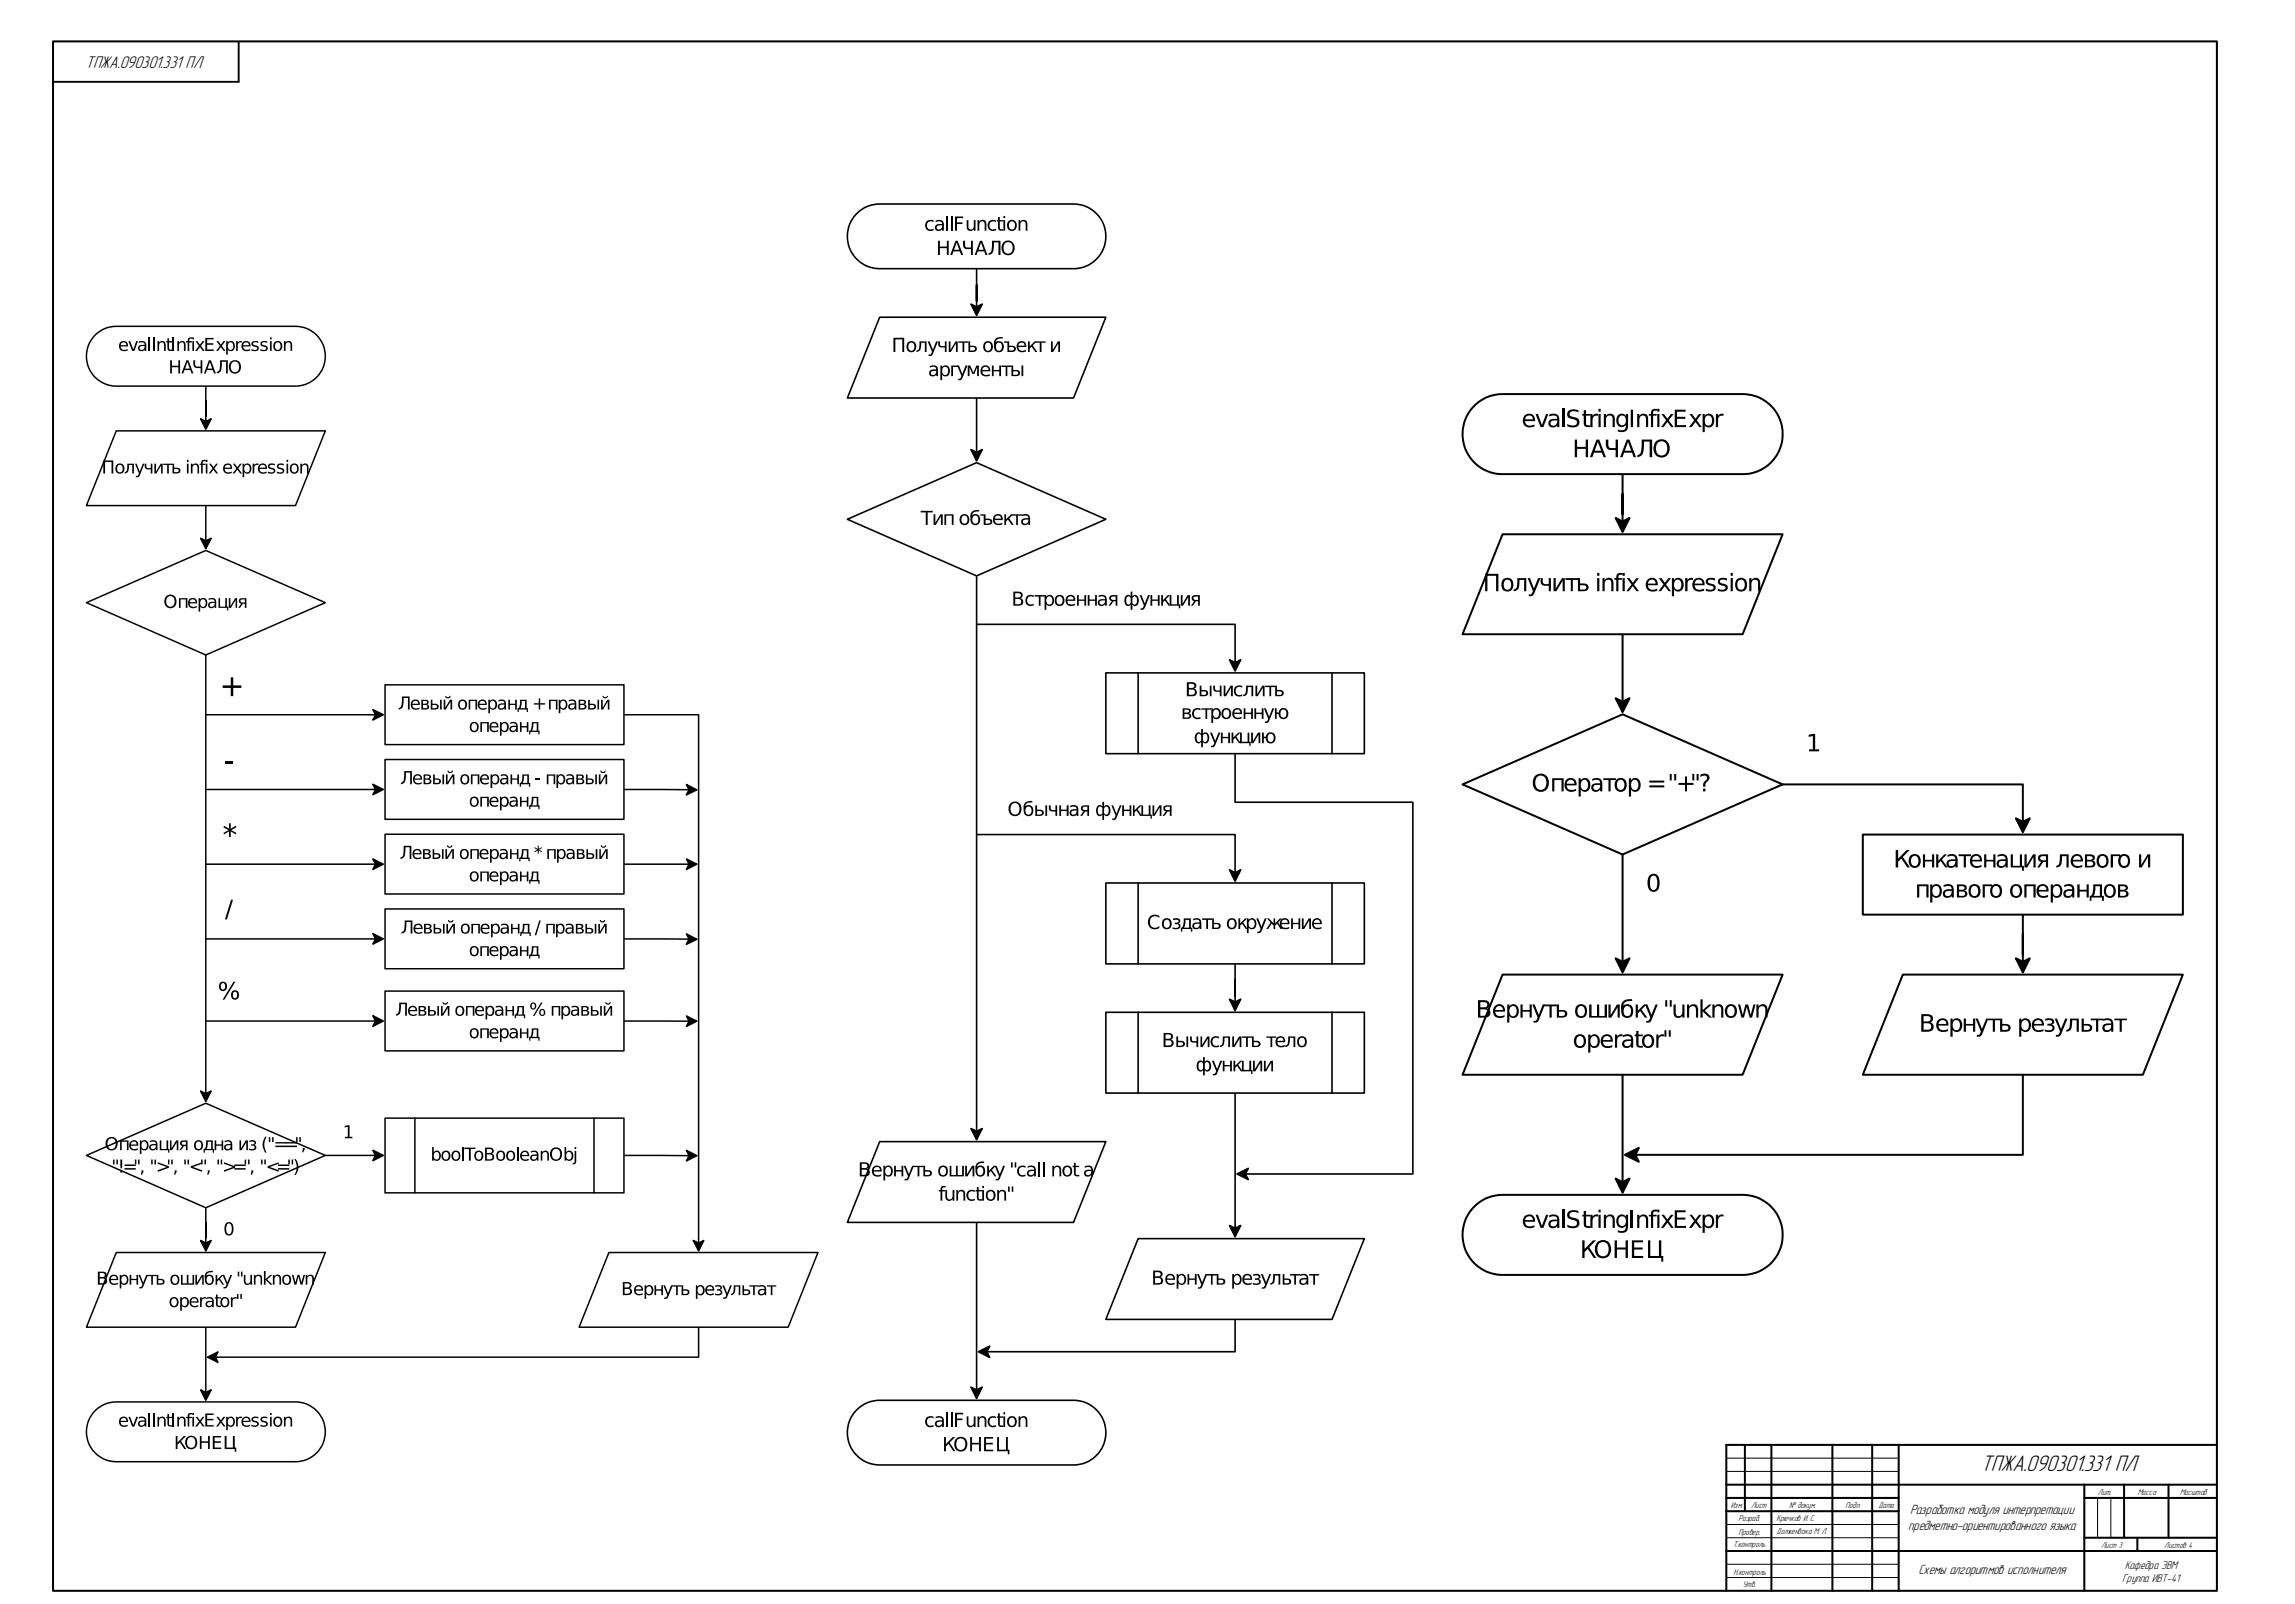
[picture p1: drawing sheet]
<svg xmlns="http://www.w3.org/2000/svg" width="865mm" height="605mm" viewBox="0 0 865 605" stroke-linecap="round" stroke-linejoin="round" font-family="sans-serif">
<defs><g id="words">
<text font-size="8.9" x="747" y="554.6">ТПЖА.090301.331 ПЛ</text>
<text font-size="6.7" x="32.2" y="25.7">ТПЖА.090301.331 ПЛ</text>
<g font-size="5.3">
<text x="720.3" y="570.8">Разработка модуля интерпретации</text>
<text x="719.6" y="576.7">предметно-ориентированного языка</text>
<text x="723.4" y="593.2">Схемы алгоритмов исполнителя</text>
</g>
<g font-size="4.5">
<text x="801.2" y="591.3">Кафедра ЭВМ</text>
<text x="800.3" y="596.4">Группа ИВТ-41</text>
</g>
<text font-size="3.4" x="669.9" y="578.3">Долженвока М. Л.</text>
<g font-size="3.3">
<text x="791.1" y="563.3">Лит.</text>
<text x="806.1" y="563.3">Масса</text>
<text x="822.1" y="563.3">Масштаб</text>
<text x="652.7" y="568.3">Изм.</text>
<text x="660.3" y="568.3">Лист</text>
<text x="674.7" y="568.3">№ докум.</text>
<text x="696" y="568.3">Подп.</text>
<text x="708.4" y="568.3">Дата</text>
<text x="655.7" y="573.5">Разраб.</text>
<text x="669.9" y="573.3">Крючков И. С.</text>
<text x="655.6" y="578.4">Провер.</text>
<text x="653.5" y="583.2">Т.контроль</text>
<text x="792.3" y="583.4">Лист 3</text>
<text x="816.1" y="583.4">Листов 4</text>
<text x="653.7" y="593.5">Н.контроль</text>
<text x="657.2" y="598.3">Утв.</text>
</g>
</g></defs>
<g fill="none" stroke="#000" stroke-width=".76">
<path d="M20 15.6h816v584h-816zM651 559.6h185M658 544.6v25M668 544.6v55M691 544.6v55M706 544.6v55M716 544.6v55M786 559.6v40M801 559.6v20M817.7 559.6v20M836 544.6h-185v55M651 569.6h65"/>
<path d="M651 564.6h65M786 564.6h50M786 579.6h50M806 579.6v5M651 584.6h185"/>
</g>
<path d="M651 554.6h65M651 549.6h65M651 579.6h65M651 574.6h65M791 564.6v15M796 564.6v15M651 594.6h65M651 589.6h65" fill="none" stroke="#000" stroke-width=".38"/>
<path d="M90 15.8v15h-70" fill="none" stroke="#000" stroke-width=".71"/>
<path d="M318.6 76h220.6v477.9h-220.6z" fill="#fff"/>
<path d="M366.2 114.6l2.1 1.1 2.1-1.1-2.1 4.3zM368.3 101.3v14.4" fill="none" stroke="#000" stroke-width=".61"/>
<path d="M366.2 114.6l2.1 1.1 2.1-1.1-2.1 4.3z" fill="#000"/>
<path d="M323.5 80.1a11.9 11.9 0 0 1 8.2-3.2h73.1a12.2 12.2 0 0 1 12.2 12.2 12.2 12.2 0 0 1-12.2 12.2h-73.1a12.2 12.2 0 0 1-11.3-7.8 12.2 12.2 0 0 1 3.1-13.4z" fill="#fff"/>
<path d="M323.5 80.1a11.9 11.9 0 0 1 8.2-3.2h73.1a12.2 12.2 0 0 1 12.2 12.2 12.2 12.2 0 0 1-12.2 12.2h-73.1a12.2 12.2 0 0 1-11.3-7.8 12.2 12.2 0 0 1 3.1-13.4zM368.3 150v20.5M366.2 169.4l2.1 1.1 2.1-1.1-2.1 4.3z" fill="none" stroke="#000" stroke-width=".61"/>
<g fill="#000">
<path d="M349.4 83.4a2.43 2.43 0 0 1 2.6-.3v.6a1.55 1.55 0 0 0-2 .2 1.55 1.55 0 0 0 0 2.1 1.55 1.55 0 0 0 2 .2v.6a2.16 2.16 0 0 1-2.8-.5 2.16 2.16 0 0 1 .2-2.9zM353.7 90.8h.7v2.1h2.7v-2.1h.7v5.3h-.7v-2.6h-2.7v2.6h-.7zM356.9 81.4h.7v5.6h-.7zM358.5 81.4h.7v5.6h-.7zM360.1 81.6h3.1v.6h-2.3v1.6h2.1v.6h-2.1v2.6h-.8zM364.5 83h.7v2.3a1.03 1.03 0 0 0 1.1 1.2 1.03 1.03 0 0 0 .9-1.3v-2.2h.7v4h-.7v-.6a1.45 1.45 0 0 1-1.7 .6 1.45 1.45 0 0 1-1-1.6zM363.2 90.8h.7l.1 2 .8 .5h1.4v-2.5h.7v5.3h-.7v-2.2h-1.6a1.42 1.42 0 0 1-1.4-1.7zM368.6 83h.7v.6a1.44 1.44 0 0 1 1.7-.7 1.44 1.44 0 0 1 1 1.6v2.5h-.7v-2.4a1.03 1.03 0 0 0-1.1-1.2 1.03 1.03 0 0 0-.9 1.3v2.3h-.7zM374.1 90.8h3.2v5.3h-.8v-4.7h-1.7v.6a3.4 3.4 0 0 1-1.5 4l-.5 .1v-.6a2.03 2.03 0 0 0 1.3-2.5zM373 83.4a2.43 2.43 0 0 1 2.6-.3v.6a1.55 1.55 0 0 0-2.1 .2 1.55 1.55 0 0 0 0 2.1 1.55 1.55 0 0 0 2.1 .2v.6a2.16 2.16 0 0 1-2.8-.5 2.16 2.16 0 0 1 .2-2.9zM376.4 81.8h.6v1.2h1.4v.5h-1.4v2.1l.3 .7 1.1 .1v.6a1.38 1.38 0 0 1-2-1.4v-2.1h-.5v-.5h.5zM384.1 83h.7v.6a1.45 1.45 0 0 1 1.7-.7 1.45 1.45 0 0 1 .9 1.6v2.5h-.6v-2.4a1.03 1.03 0 0 0-1.1-1.2 1.03 1.03 0 0 0-.9 1.3v2.3h-.7z"/>
<path d="M366.2 169.4l2.1 1.1 2.1-1.1-2.1 4.3z"/>
<path d="M353.3 85.3a1 1 0 0 0 .9 1.3 1 1 0 0 0 1.1-1.2v-.5zM352.9 83.1l.7-.2a1.75 1.75 0 0 1 2.3 1.8v2.3h-.6v-.6a1.42 1.42 0 0 1-1.8 .7 1.42 1.42 0 0 1-.9-1.8 1.42 1.42 0 0 1 1.8-.9h.9a1.45 1.45 0 0 0-2.4-.7z"/>
<path d="M360.7 91.5l-.9 2.6h2zM360.3 90.8h.8l2.1 5.3h-.7l-.5-1.4h-2.4l-.5 1.4h-.8z"/>
<path d="M369.9 91.5l-.9 2.6h1.9zM369.5 90.8h.9l2 5.3h-.8l-.4-1.4h-2.5l-.4 1.4h-.8z"/>
<path d="M378.4 83h.6v4h-.6zM378.4 81.4h.6v.8h-.6z"/>
<path d="M378.9 91.8a2.25 2.25 0 0 0-.4 2.4 2.25 2.25 0 0 0 2 1.4 2.29 2.29 0 0 0 1.4-2.3 2.29 2.29 0 0 0-1.7-2zM378.3 91.4a2.64 2.64 0 0 1 3.6-.1 2.64 2.64 0 0 1 .5 3.5 2.56 2.56 0 0 1-3.5 1.1 2.56 2.56 0 0 1-1.1-3.4z"/>
<path d="M380.8 83.8a1.46 1.46 0 0 0-.3 1.9 1.46 1.46 0 0 0 1.8 .6 1.58 1.58 0 0 0 .4-1.8 1.58 1.58 0 0 0-1.4-1zM380.3 83.4a1.97 1.97 0 0 1 2.6 .2 1.97 1.97 0 0 1 0 2.7 1.97 1.97 0 0 1-2.6 .2 2.6 2.6 0 0 1 0-3.1z"/>
</g>
<path d="M331.7 119.6h85.3l-12.2 30.4h-85.3z" fill="#fff"/>
<path d="M331.7 119.6h85.3l-12.2 30.4h-85.3z" fill="none" stroke="#000" stroke-width=".61"/>
<g fill="#000">
<path d="M336.9 127.3h4.1v5.4h-.7v-4.8h-2.7v4.8h-.7zM346.7 128.7h2.7v4h-.6v-3.5h-1.4a2.69 2.69 0 0 1-1.8 3.5v-.6a1.64 1.64 0 0 0 1.1-2.2zM349.8 128.7h.7l1.3 3.1 1.2-3.1h.7l-1.8 4.3a1.39 1.39 0 0 1-1.7 1.2v-.6a1.04 1.04 0 0 0 1.2-1zM353.8 128.7h.7v1.4l.7 .3h1.1v-1.7h.7v4h-.7v-1.7l-2.2-.4zM357.8 128.7h.6v3.2l1.9-3.2h.8v4h-.6v-3.3l-1.9 3.3h-.8zM361.4 128.7h3.8v.5h-1.6v3.5h-.6v-3.5h-1.6zM364.9 137.8h1l1.2 2.7 1.1-2.7h.9v4h-.6v-3.4l-1.1 2.6h-.7l-1.1-2.6v3.4h-.7zM374 137.8h.7v1.6h2.1v-1.6h.7v4h-.7v-1.8h-2.1v1.8h-.7zM377.6 137.8h3.9v.5h-1.6v3.5h-.7v-3.5h-1.6zM387.6 128.7h.7v1.8l1.9-1.8h.8l-1.5 1.5 1.7 2.5h-.8l-1.4-2.1-.7 .8v1.3h-.7zM390.5 128.7h3.8v.5h-1.6v3.5h-.6v-3.5h-1.6zM396.3 128.7h.7v3.2l1.9-3.2h.8v4h-.6v-3.3l-2 3.3h-.8z"/>
<path d="M358.7 137.8h2.9v.5h-2.2v3.5h-.7zM360.9 137.8h.8l1.2 3.1 1.2-3.1h.7l-1.7 4.4a1.38 1.38 0 0 1-1.8 1.1v-.5a1.04 1.04 0 0 0 1.3-1.1z"/>
<path d="M343 129.3a1.55 1.55 0 0 0-.5 1.9 1.55 1.55 0 0 0 1.6 .9 1.62 1.62 0 0 0 .7-1.7 1.62 1.62 0 0 0-1.3-1.2zM342.6 128.9a2.01 2.01 0 0 1 2.9 1.8 2.01 2.01 0 0 1-2.9 1.8 2.48 2.48 0 0 1 0-3.6z"/>
<path d="M351.3 140a.94 .94 0 0 0 .4 1.5 .94 .94 0 0 0 1.3-1l.1-.7zM350.6 138l.5-.2a1.74 1.74 0 0 1 2.6 1.7v2.3h-.6v-.6a1.41 1.41 0 0 1-1.8 .7 1.41 1.41 0 0 1-.9-1.7 1.41 1.41 0 0 1 1.7-1h1a1.42 1.42 0 0 0-2.5-.6z"/>
<path d="M365.9 130.8v1.3h.9a.69 .69 0 0 0 .9-.6 .69 .69 0 0 0-.9-.7zM365.2 128.7h.7v1.6h.9a1.23 1.23 0 0 1 1.6 1.2 1.23 1.23 0 0 1-1.6 1.2h-1.6z"/>
<path d="M372 129.3a1.56 1.56 0 0 0-.6 1.8 1.56 1.56 0 0 0 1.7 1 1.6 1.6 0 0 0 .6-1.8 1.6 1.6 0 0 0-1.4-1.1zM371.5 128.9a2.01 2.01 0 0 1 2.9 1.8 2.01 2.01 0 0 1-2.9 1.8 2.48 2.48 0 0 1 0-3.6z"/>
<path d="M370.2 138.3a1.85 1.85 0 0 1 2.3-.4 1.85 1.85 0 0 1 .9 2.1h-3a1.75 1.75 0 0 0 2.9 1v.6a2.25 2.25 0 0 1-3-.3 2.25 2.25 0 0 1-.1-3zM370.8 138.6l-.4 .8h2.4a1.14 1.14 0 0 0-.7-1.1 1.14 1.14 0 0 0-1.3 .3z"/>
<path d="M375.4 127.7l.8-.5 1.8-.2 .2 .5-.3 .1a1.96 1.96 0 0 0-2.4 1.2v.2a2.02 2.02 0 0 1 3.1 1.6 2.02 2.02 0 0 1-3 1.9 4.8 4.8 0 0 1-.7-3.8zM376.1 129.3a1.56 1.56 0 0 0-.6 1.8 1.56 1.56 0 0 0 1.7 1 1.6 1.6 0 0 0 .6-1.8 1.6 1.6 0 0 0-1.5-1.1z"/>
<path d="M378.6 128.7h2v1.6h.9a1.23 1.23 0 0 1 1.6 1.2 1.23 1.23 0 0 1-1.6 1.2h-1.6v-3.5h-1.3zM380.6 130.8v1.3h.9a.69 .69 0 0 0 .9-.6 .69 .69 0 0 0-.9-.7z"/>
<path d="M385.2 137.8h.7v4h-.7zM382.1 140v1.3h.9a.69 .69 0 0 0 1-.7 .69 .69 0 0 0-1-.6zM381.4 137.8h.7v1.6h.9a1.23 1.23 0 0 1 1.7 1.2 1.23 1.23 0 0 1-1.7 1.2h-1.6z"/>
<path d="M383.9 129.1a1.86 1.86 0 0 1 2.2-.4 1.86 1.86 0 0 1 .9 2.1h-3a1.72 1.72 0 0 0 2.9 1v.7a2.27 2.27 0 0 1-3-.3 2.27 2.27 0 0 1 0-3.1zM384.4 129.4l-.3 .9h2.3a1.15 1.15 0 0 0-.7-1.1 1.15 1.15 0 0 0-1.3 .2z"/>
<path d="M354.6 137.8h.7v.6a1.65 1.65 0 0 1 2-.5 1.65 1.65 0 0 1 .9 1.9 1.66 1.66 0 0 1-.9 1.9 1.66 1.66 0 0 1-2-.5v2.1h-.7zM355.8 138.5a1.57 1.57 0 0 0-.5 1.8 1.57 1.57 0 0 0 1.6 1 1.65 1.65 0 0 0 .7-1.8 1.65 1.65 0 0 0-1.4-1.2z"/>
</g>
<path d="M323.5 531a11.9 11.9 0 0 1 8.2-3.2h73.1a12.2 12.2 0 0 1 12.2 12.2 12.2 12.2 0 0 1-12.2 12.2h-73.1a12.2 12.2 0 0 1-11.3-7.8 12.2 12.2 0 0 1 3.1-13.4z" fill="#fff"/>
<path d="M368.3 460.7v63.2M323.5 531a11.9 11.9 0 0 1 8.2-3.2h73.1a12.2 12.2 0 0 1 12.2 12.2 12.2 12.2 0 0 1-12.2 12.2h-73.1a12.2 12.2 0 0 1-11.3-7.8 12.2 12.2 0 0 1 3.1-13.4zM366.2 522.8l2.1 1.1 2.1-1.1-2.1 4.3z" fill="none" stroke="#000" stroke-width=".61"/>
<g fill="#000">
<path d="M349.4 534.3a2.43 2.43 0 0 1 2.6-.3v.6a1.55 1.55 0 0 0-2 .2 1.55 1.55 0 0 0 0 2.1 1.55 1.55 0 0 0 2 .2v.6a2.16 2.16 0 0 1-2.8-.5 2.16 2.16 0 0 1 .2-2.9zM356.9 532.3h.7v5.6h-.7zM358.5 532.3h.7v5.6h-.7zM360.1 532.5h3.1v.6h-2.3v1.6h2.1v.6h-2.1v2.6h-.8zM364.5 533.9h.7v2.3a1.03 1.03 0 0 0 1.1 1.2 1.03 1.03 0 0 0 .9-1.3v-2.2h.7v4h-.7v-.6a1.45 1.45 0 0 1-1.7 .6 1.45 1.45 0 0 1-1-1.6zM366.2 522.8l2.1 1.1 2.1-1.1-2.1 4.3zM368.6 533.9h.7v.6a1.44 1.44 0 0 1 1.7-.7 1.44 1.44 0 0 1 1 1.6v2.5h-.7v-2.5a1.03 1.03 0 0 0-1.1-1.1 1.03 1.03 0 0 0-.9 1.3v2.3h-.7zM373 534.3a2.43 2.43 0 0 1 2.6-.3v.6a1.55 1.55 0 0 0-2.1 .2 1.55 1.55 0 0 0 0 2.1 1.55 1.55 0 0 0 2.1 .2v.6a2.16 2.16 0 0 1-2.8-.5 2.16 2.16 0 0 1 .2-2.9zM376.4 532.7h.6v1.2h1.4v.5h-1.4l.1 2.6 1.3 .3v.6a1.38 1.38 0 0 1-2-1.4v-2.1h-.5v-.5h.5zM384.1 533.9h.7v.6a1.45 1.45 0 0 1 1.7-.7 1.45 1.45 0 0 1 .9 1.6v2.5h-.6v-2.5a1.03 1.03 0 0 0-1.1-1.1 1.03 1.03 0 0 0-.9 1.3v2.3h-.7zM356 541.7h.7v2.6l2.6-2.6h.9l-2.1 2.1 2.2 3.2h-.8l-1.8-2.8-1 1v1.8h-.7zM365.9 541.7h.7v2.1h2.6v-2.1h.7v5.3h-.7v-2.6h-2.6v2.6h-.7z"/>
<path d="M371.1 541.7h3.4v.6h-2.7v1.5h2.6v.6h-2.6v2h2.7v.6h-3.4zM376 541.7h.7v4.7h2.7v-4.7h.7v4.7h.6v1.7h-.6v-1.1h-4.1z"/>
<path d="M353.3 536.2a1 1 0 0 0 .9 1.3 1 1 0 0 0 1.1-1.2v-.5zM352.9 534l.7-.2a1.75 1.75 0 0 1 2.3 1.8v2.3h-.6v-.6a1.41 1.41 0 0 1-1.8 .7 1.41 1.41 0 0 1-.9-1.8 1.41 1.41 0 0 1 1.8-.9h.9a1.44 1.44 0 0 0-2.4-.7z"/>
<path d="M378.4 533.9h.6v4h-.6zM378.4 532.3h.6v.8h-.6z"/>
<path d="M380.8 534.7a1.46 1.46 0 0 0-.3 1.9 1.46 1.46 0 0 0 1.8 .6 1.58 1.58 0 0 0 .4-1.8 1.58 1.58 0 0 0-1.4-1zM380.5 534.1a2.01 2.01 0 0 1 2.9 1.8 2.01 2.01 0 0 1-2.9 1.7 2.48 2.48 0 0 1 0-3.5z"/>
<path d="M361 542.7a2.25 2.25 0 0 0-.3 2.4 2.25 2.25 0 0 0 2 1.4 2.29 2.29 0 0 0 1.3-2.3 2.29 2.29 0 0 0-1.7-2zM360.5 542.3a2.6 2.6 0 0 1 3.3-.3 2.6 2.6 0 0 1 .9 3.3 2.55 2.55 0 0 1-3.4 1.6 2.55 2.55 0 0 1-1.4-3.5z"/>
</g>
<path d="M331.7 430.3h85.3l-12.2 30.4h-85.3z" fill="#fff"/>
<path d="M331.7 430.3h85.3l-12.2 30.4h-85.3zM465.8 497.3v12.2h-93.6M369 509.5l4.2-2.1-1 2.1 1 2.2z" fill="none" stroke="#000" stroke-width=".61"/>
<g fill="#000">
<path d="M337.2 439.4h.6v1.6h2.2v-1.6h.6v4h-.6v-1.8h-2.2v1.8h-.6zM344.4 439.4h3.9v.5h-1.6v3.5h-.7v-3.5h-1.6zM364 439.4h.6v3.2l2-3.2h.8v4h-.6v-3.2l-2 3.2h-.8zM372.3 439.4h.6v1.9l1.8-1.9h.9l-1.6 1.6 1.8 2.4h-.7l-1.5-2-.7 .7v1.3h-.6zM384.1 439.9a2.49 2.49 0 0 1 2.6-.3v.6a1.55 1.55 0 0 0-2 .2 1.55 1.55 0 0 0 0 2 1.55 1.55 0 0 0 2 .2v.6a2.16 2.16 0 0 1-2.8-.5 2.16 2.16 0 0 1 .2-2.8zM405 438.3h.6v1.1h1.4v.5h-1.4l.1 2.7 1.3 .2v.6a1.36 1.36 0 0 1-2-1.3v-2.2h-.5v-.5h.5zM340.8 439.4h.7l1.2 3.1 1.3-3.1h.7l-1.8 4.4a1.32 1.32 0 0 1-1.8 1.1v-.5l.8-.1 .5-1zM356.5 448.6h.7v2.3a1.05 1.05 0 0 0 1.1 1.2 1.05 1.05 0 0 0 .9-1.3v-2.2h.7v4h-.7v-.7a1.48 1.48 0 0 1-1.7 .7 1.48 1.48 0 0 1-1-1.6zM355 447.3l1.6-.3v.5l-1.2 .3-.1 .8h1.1v.5h-1.1v3.5h-.6v-3.5h-.7v-.5h.7zM358.1 439.4h.7v3.5h1.7v-3.5h.6v3.5h1.7v-3.5h.7v4h-5.4zM360.6 448.6h.7v.6a1.45 1.45 0 0 1 1.7-.7 1.45 1.45 0 0 1 1 1.6v2.5h-.7v-2.4a1.03 1.03 0 0 0-1-1.2 1.03 1.03 0 0 0-1 1.3v2.3h-.7zM365 449a2.43 2.43 0 0 1 2.6-.3v.6a1.55 1.55 0 0 0-2.1 .2 1.55 1.55 0 0 0 0 2.1 1.55 1.55 0 0 0 2.1 .2v.6a2.16 2.16 0 0 1-2.8-.5 2.16 2.16 0 0 1 .2-2.9z"/>
<path d="M368.4 447.4h.6v1.2h1.4v.5h-1.4v2.1l.3 .7 1.1 .1v.6a1.35 1.35 0 0 1-1.4-.1 1.35 1.35 0 0 1-.6-1.3v-2.1h-.5v-.5h.5zM375.1 439.4h.7l1.2 3.1 1.3-3.1h.7l-1.8 4.4a1.37 1.37 0 0 1-1.7 1.1v-.5l.8-.1 .4-1zM376.1 448.6h.6v.6a1.44 1.44 0 0 1 1.8-.7 1.44 1.44 0 0 1 .9 1.6v2.5h-.7v-2.4a1.03 1.03 0 0 0-1-1.2 1.03 1.03 0 0 0-1 1.3v2.3h-.6zM391.6 437.8h.6v5.6h-.6zM393.2 437.8h.7v5.6h-.7zM396.8 439.4h.7v.6a1.45 1.45 0 0 1 1.7-.6 1.45 1.45 0 0 1 1 1.6v2.4h-.7v-2.4a1.03 1.03 0 0 0-1-1.1 1.03 1.03 0 0 0-1 1.2v2.3h-.7zM369 509.5l4.2-2.1-1 2.1 1 2.2z"/>
<path d="M354.8 440.3a1.45 1.45 0 0 0-.3 1.8 1.45 1.45 0 0 0 1.7 .7 1.5 1.5 0 0 0 .6-1.9 1.5 1.5 0 0 0-1.7-.9zM354.3 439.9a2.03 2.03 0 0 1 3.2 1 2.03 2.03 0 0 1-2.3 2.6 2.24 2.24 0 0 1-.9-3.6z"/>
<path d="M368.4 438.5l.8-.5 1.9-.3 .1 .5-1.2 .2a1.48 1.48 0 0 0-1.5 1.3 2 2 0 0 1 3 1.6 2 2 0 0 1-2.9 1.9 4.8 4.8 0 0 1-.7-3.7zM369 440.1a1.51 1.51 0 0 0-.5 1.9 1.51 1.51 0 0 0 1.8 .8 1.55 1.55 0 0 0 .5-1.8 1.55 1.55 0 0 0-1.6-1z"/>
<path d="M381.3 438.1h.6v2h-.6zM382.6 438.1h.6v2h-.6z"/>
<path d="M401.6 440.3a1.53 1.53 0 0 0-.2 1.7 1.53 1.53 0 0 0 1.5 .8 1.6 1.6 0 0 0 .7-1.7 1.6 1.6 0 0 0-1.5-1.2zM401.1 439.9a1.97 1.97 0 0 1 2.7 .2 1.97 1.97 0 0 1 0 2.6 1.97 1.97 0 0 1-2.7 .2 2.6 2.6 0 0 1 0-3z"/>
<path d="M324.9 440.9v1.9h1.2a.98 .98 0 0 0 1.2-1 .98 .98 0 0 0-1.2-.9zM324.9 438.6v1.7h1.1a.84 .84 0 0 0 1.1-.8 .84 .84 0 0 0-1.1-.9zM324.2 438.1h1.9a1.28 1.28 0 0 1 1.6 .8 1.28 1.28 0 0 1-.8 1.6 1.48 1.48 0 0 1 1.1 1.8 1.48 1.48 0 0 1-1.8 1.1h-2z"/>
<path d="M329.3 439.9a1.85 1.85 0 0 1 2.3-.4 1.85 1.85 0 0 1 .9 2.1h-3a1.71 1.71 0 0 0 2.8 1v.6a2.25 2.25 0 0 1-3-.3 2.25 2.25 0 0 1 0-3zM329.9 440.2l-.4 .9 2.3-.1a1.15 1.15 0 0 0-.7-1.1 1.15 1.15 0 0 0-1.2 .3z"/>
<path d="M333.1 439.4h.7v.6a1.62 1.62 0 0 1 2-.5 1.62 1.62 0 0 1 .9 1.9 1.62 1.62 0 0 1-.9 1.9 1.62 1.62 0 0 1-2-.5v2.1h-.7zM334.3 440a1.6 1.6 0 0 0-.5 1.8 1.6 1.6 0 0 0 1.4 1.1 1.6 1.6 0 0 0 .8-1.7 1.6 1.6 0 0 0-1.4-1.3z"/>
<path d="M348.9 441.6v1.3h.9a.69 .69 0 0 0 .9-.7 .69 .69 0 0 0-.9-.6zM348.2 439.4h.7v1.6h1a1.23 1.23 0 0 1 1.5 1.2 1.23 1.23 0 0 1-1.5 1.2h-1.7z"/>
<path d="M370.4 448.6h.7v4h-.7zM370.4 447h.7v.8h-.7z"/>
<path d="M372.9 449.2a1.58 1.58 0 0 0-.5 1.8 1.58 1.58 0 0 0 1.5 1 1.61 1.61 0 0 0 .8-1.7 1.61 1.61 0 0 0-1.4-1.3zM372.2 449a1.99 1.99 0 0 1 3.2 1.4 1.99 1.99 0 0 1-2.9 1.9 2.59 2.59 0 0 1-.3-3.3z"/>
<path d="M380.2 447.2h.6v2h-.6zM381.5 447.2h.6v2h-.6z"/>
<path d="M388 441.7a1.02 1.02 0 0 0 1.1 1.3 1.02 1.02 0 0 0 .9-1.5l-1-.1zM387.5 439.6l.7-.2a1.74 1.74 0 0 1 2.4 1.7v2.3h-.6v-.6a1.41 1.41 0 0 1-1.8 .7 1.41 1.41 0 0 1-.9-1.7 1.41 1.41 0 0 1 1.8-.9h.9a1.42 1.42 0 0 0-2.5-.7z"/>
<path d="M409.6 441.7a1.02 1.02 0 0 0 1.1 1.3 1.02 1.02 0 0 0 .8-1.5l-1-.1zM409.1 439.6l.7-.2a1.74 1.74 0 0 1 2.4 1.7v2.3h-.7v-.6a1.41 1.41 0 0 1-1.8 .7 1.41 1.41 0 0 1-.8-1.7 1.41 1.41 0 0 1 1.7-.9h.9a1.42 1.42 0 0 0-2.4-.7z"/>
</g>
<path d="M429.2 466.9h85.3l-12.2 30.4h-85.3z" fill="#fff"/>
<path d="M463.6 376.6l2.2 1.1 2.1-1.1-2.1 4.3zM465.8 363.3v14.4M429.2 466.9h85.3l-12.2 30.4h-85.3z" fill="none" stroke="#000" stroke-width=".61"/>
<g fill="#000">
<path d="M463.6 376.6l2.2 1.1 2.1-1.1-2.1 4.3zM447.8 480.2h.7v1.7h2.1v-1.7h.6v4h-.6v-1.8h-2.1v1.8h-.7zM451.4 480.2h.7l1.2 3.1 1.3-3.1h.7l-1.8 4.4a1.38 1.38 0 0 1-1.7 1.1v-.5a1.04 1.04 0 0 0 1.2-1zM455 480.2h3.9v.6h-1.6v3.4h-.6v-3.4h-1.7zM472.6 480.3l.8-.2a1.18 1.18 0 0 1 1.5 .3 1.18 1.18 0 0 1 0 1.5l-.4 .2a1.12 1.12 0 0 1 1 1.3 1.12 1.12 0 0 1-1.4 .9l-1.6-.1v-.7l.5 .2a1.04 1.04 0 0 0 1.2 0 1.04 1.04 0 0 0 .5-1l-1.5-.3v-.6h.6a.66 .66 0 0 0 .9-.7 .66 .66 0 0 0-1.1-.4l-1 .2zM475.5 480.2h.7l1.2 3.1 1.2-3.1h.8l-1.8 4.4a1.33 1.33 0 0 1-1.8 1.1v-.5a1.04 1.04 0 0 0 1.3-1zM480.1 480.2h2.7v4h-.7v-3.4h-1.3a3.3 3.3 0 0 1-1 3.2l-.8 .2v-.5a1.64 1.64 0 0 0 1.1-2.2zM486.5 480.2h3.8v.6h-1.6v3.4h-.6v-3.4h-1.6zM493.7 480.2h3.8v.6h-1.6v3.4h-.7v-3.4h-1.5z"/>
<path d="M435.6 481.7v2h1.1a.99 .99 0 0 0 1.1-1 .99 .99 0 0 0-1.1-1zM435.6 479.5v1.6h1a.82 .82 0 0 0 1.1-.8 .82 .82 0 0 0-1.1-.8zM434.9 478.9h1.8a1.3 1.3 0 0 1 1.6 .8 1.3 1.3 0 0 1-.8 1.7 1.47 1.47 0 0 1 1.1 1.8 1.47 1.47 0 0 1-1.9 1h-1.8z"/>
<path d="M439.9 480.7a1.85 1.85 0 0 1 2.3-.4 1.85 1.85 0 0 1 .9 2.1h-3a1.75 1.75 0 0 0 2.9 1v.6a2.25 2.25 0 0 1-3-.3 2.25 2.25 0 0 1-.1-3zM440.5 481l-.4 .9h2.3a1.14 1.14 0 0 0-.6-1.1 1.14 1.14 0 0 0-1.3 .2z"/>
<path d="M443.7 480.2h.7v.6a1.65 1.65 0 0 1 2-.5 1.65 1.65 0 0 1 .9 1.9 1.66 1.66 0 0 1-.9 1.9 1.66 1.66 0 0 1-2-.4v2h-.7zM444.8 480.9a1.57 1.57 0 0 0-.4 1.8 1.57 1.57 0 0 0 1.6 1 1.65 1.65 0 0 0 .6-1.7 1.65 1.65 0 0 0-1.3-1.3z"/>
<path d="M459.5 482.4v1.3h.9a.69 .69 0 0 0 1-.7 .69 .69 0 0 0-1-.6zM458.8 480.2h.7v1.7h.9a1.23 1.23 0 0 1 1.7 1.1 1.23 1.23 0 0 1-1.7 1.2h-1.6z"/>
<path d="M464.7 480.2h.7v.6a1.62 1.62 0 0 1 2-.5 1.62 1.62 0 0 1 .8 1.9 1.63 1.63 0 0 1-.8 1.9 1.63 1.63 0 0 1-2-.4v2h-.7zM465.7 481.1a1.53 1.53 0 0 0-.4 1.7 1.53 1.53 0 0 0 1.6 .9 1.77 1.77 0 0 0-.4-3z"/>
<path d="M469 480.7a1.85 1.85 0 0 1 2.2-.4 1.85 1.85 0 0 1 1 2.1h-3a1.71 1.71 0 0 0 2.8 1v.6a2.25 2.25 0 0 1-3-.3 2.25 2.25 0 0 1 0-3zM469.5 481l-.3 .9h2.3a1.14 1.14 0 0 0-.7-1.1 1.14 1.14 0 0 0-1.3 .2z"/>
<path d="M484.4 482.4v1.3h.9a.69 .69 0 0 0 .9-.7 .69 .69 0 0 0-.9-.6zM483.7 480.2h.7v1.7h.9a1.22 1.22 0 0 1 1.6 1.1 1.22 1.22 0 0 1-1.6 1.2h-1.6z"/>
<path d="M490.9 482.4a.91 .91 0 0 0 .3 1.4 .91 .91 0 0 0 1.3-.6l.2-1zM490.3 480.4l.4-.1a1.78 1.78 0 0 1 2.7 1.6v2.3h-.7v-.6a1.39 1.39 0 0 1-2.2 .5 1.39 1.39 0 0 1 .2-2.2l2-.2a1.43 1.43 0 0 0-2.4-.7z"/>
</g>
<path d="M417 332.8h97.5v30.5h-97.5z" fill="#fff"/>
<path d="M417 332.8h97.5v30.5h-97.5zM429.2 332.8v30.5M502.3 332.8v30.5M465.8 412v51M463.6 461.9l2.2 1.1 2.1-1.1-2.1 4.3z" fill="none" stroke="#000" stroke-width=".61"/>
<g fill="#000">
<path d="M433.6 345.5a2.89 2.89 0 0 1 3.6-.2v.7a2.11 2.11 0 0 0-2.8-.3 2.11 2.11 0 0 0-.6 2.7 2.03 2.03 0 0 0 3.4 .6v.8a2.78 2.78 0 0 1-3.8-.5 2.78 2.78 0 0 1 .2-3.8zM442.3 346.3l.9-.2a1.18 1.18 0 0 1 1.5 .3 1.18 1.18 0 0 1 0 1.5l-.4 .1a1.2 1.2 0 0 1 .8 1.6 1.2 1.2 0 0 1-1.7 .7l-1.2-.2v-.7l.6 .3a1.06 1.06 0 0 0 1.1 0 1.06 1.06 0 0 0 .5-1.1l-1.4-.3v-.5h.6a.63 .63 0 0 0 .9-.6 .63 .63 0 0 0-1-.5l-1.2 .2zM453.3 346.2h3.9v.5h-1.7v3.5h-.6v-3.5h-1.6zM467 346.2h.7v1.8l1.8-1.8h.9l-1.6 1.5 1.7 2.5h-.7l-1.4-2-.7 .7v1.3h-.7zM473.7 346.2h.8l1.2 3.1 1.2-3.1h.7l-1.7 4.4a1.47 1.47 0 0 1-1.8 1.1v-.5a1.04 1.04 0 0 0 1.3-1.1zM477.7 346.2h.8l1.8 1.8v-1.8h.6v1.8l1.7-1.8h.8l-1.4 1.5 1.6 2.5h-.7l-1.3-2.1-.7 .8v1.3h-.6v-1.3l-.7-.8-1.4 2.1h-.7l1.7-2.5zM486.9 346.2h.6v1.6h2.2v-1.6h.6v4h-.6v-1.9h-2.2v1.9h-.6zM490.9 346.2h.7v3.2l1.9-3.2h.9v4h-.7v-3.2l-1.9 3.2h-.9zM463.6 461.9l2.2 1.1 2.1-1.1-2.1 4.3z"/>
<path d="M439.3 346.9a1.57 1.57 0 0 0-.5 1.7 1.57 1.57 0 0 0 1.5 1.1 1.54 1.54 0 0 0 .9-1.8 1.54 1.54 0 0 0-1.7-1.2zM438.7 346.6a2.03 2.03 0 0 1 3.2 1.1 2.03 2.03 0 0 1-2.3 2.5 2.21 2.21 0 0 1-.9-3.6z"/>
<path d="M447 346.7v1.6l-.5 1.4h1.9v-3zM446.4 346.2h2.7v3.5h.5v1.5h-.5v-1h-3.3v1h-.5v-1.5a1.66 1.66 0 0 0 1.1-2.2z"/>
<path d="M450.6 348.3a.95 .95 0 0 0 .4 1.5 .95 .95 0 0 0 1.3-.9l.1-.7zM449.9 346.4l.5-.2a1.76 1.76 0 0 1 2.6 1.7v2.3h-.6v-.7a1.39 1.39 0 0 1-2.2 .6 1.39 1.39 0 0 1 .1-2.3l2.1-.1a1.41 1.41 0 0 0-1-1.1 1.41 1.41 0 0 0-1.5 .4z"/>
<path d="M457.8 348.3v1.4h.9a.69 .69 0 0 0 .9-.7 .69 .69 0 0 0-.9-.7zM457.1 346.2h.7v1.6h.9a1.23 1.23 0 0 1 1.6 1.2 1.23 1.23 0 0 1-1.6 1.2h-1.6z"/>
<path d="M463.9 346.9a1.51 1.51 0 0 0-.5 1.8 1.51 1.51 0 0 0 1.7 .8 1.56 1.56 0 0 0 .6-1.8 1.56 1.56 0 0 0-1.6-1zM463.2 346.6a2.03 2.03 0 0 1 3.2 1.1 2.03 2.03 0 0 1-2.3 2.5 2.23 2.23 0 0 1-.9-3.6z"/>
<path d="M470.2 346.2h.7v.6a1.65 1.65 0 0 1 2-.6 1.65 1.65 0 0 1 .9 2 1.66 1.66 0 0 1-.9 1.9 1.66 1.66 0 0 1-2-.5v2.1h-.7zM471.3 346.9a1.56 1.56 0 0 0-.4 1.8 1.56 1.56 0 0 0 1.6 .9 1.56 1.56 0 0 0 .7-1.8 1.56 1.56 0 0 0-1.7-1.1z"/>
<path d="M483.1 346.7a1.85 1.85 0 0 1 2.2-.4 1.85 1.85 0 0 1 1 2h-3a1.75 1.75 0 0 0 2.8 1v.7a2.25 2.25 0 0 1-3-.3 2.25 2.25 0 0 1 0-3zM483.7 347l-.4 .8h2.3a1.14 1.14 0 0 0-.7-1.1 1.14 1.14 0 0 0-1.2 .3z"/>
<path d="M495.3 346.7a1.85 1.85 0 0 1 2.2-.4 1.85 1.85 0 0 1 1 2h-3.1a1.75 1.75 0 0 0 2.9 1v.7a2.25 2.25 0 0 1-3-.3 2.25 2.25 0 0 1 0-3zM495.8 347l-.3 .8h2.3a1.14 1.14 0 0 0-.7-1.1 1.14 1.14 0 0 0-1.3 .3z"/>
</g>
<path d="M417 381.6h97.5v30.4h-97.5z" fill="#fff"/>
<path d="M465.8 284.1v18.3h67v140.1h-63.2M417 381.6h97.5v30.4h-97.5zM429.2 381.6v30.4M502.3 381.6v30.4M466.5 442.5l4.2-2.1-1.1 2.1 1.1 2.1z" fill="none" stroke="#000" stroke-width=".61"/>
<g fill="#000">
<path d="M448.8 390.7h.6l.1 1.4 .6 .3h1.1v-1.7h.7v4h-.7v-1.7h-1.2a1.15 1.15 0 0 1-1.2-1.3zM452.7 390.7h.6v3.1l2-3.1h.8v4h-.7v-3.2l-1.9 3.2h-.8zM457.1 391.1a2.49 2.49 0 0 1 2.6-.3v.6a1.55 1.55 0 0 0-2.1 .2 1.55 1.55 0 0 0 0 2.1 1.55 1.55 0 0 0 2.1 .2v.6a2.16 2.16 0 0 1-2.8-.5 2.16 2.16 0 0 1 .2-2.9zM461.1 390.7h2.7v4h-.6v-3.5h-1.4a2.81 2.81 0 0 1-1.4 3.4l-.4 .1v-.6a1.58 1.58 0 0 0 1.1-2.2zM461.1 399.8h.7v1.6h2.1v-1.6h.6v4h-.6v-1.9h-2.1v1.9h-.7zM465.1 399.8h.7v1.9l1.9-1.9h.8l-1.6 1.5 1.7 2.5h-.7l-1.4-2-.7 .7v1.3h-.7zM464.7 390.7h.7v3.1l1.9-3.1h.8v4h-.6v-3.2l-1.9 3.2h-.9zM468.3 390.7h3.9v.5h-1.6v3.5h-.7v-3.5h-1.6zM472.5 399.8h.7v3.2l1.9-3.2h.9v4h-.7v-3.2l-1.9 3.2h-.9zM477.5 390.7h3.8v.5h-1.5v3.5h-.7v-3.5h-1.6zM476.6 399.8h.7v3.2l1.9-3.2h.9v4h-.7v-3.2l-1.9 3.2h-.9zM485.8 390.7h2.7v4h-.7v-3.5h-1.4a2.68 2.68 0 0 1-1.7 3.5v-.6a1.63 1.63 0 0 0 1.1-2.2z"/>
<path d="M457 399.8h.7l1.3 3.1 1.2-3.1h.7l-1.8 4.4a1.32 1.32 0 0 1-1.7 1.1v-.5a1.03 1.03 0 0 0 1.2-1zM468.3 399.8h.7v3.4h2.1v-3.4h.7v3.4h.5v1.6h-.5v-1h-3.5zM466.5 442.5l4.2-2.1-1.1 2.1 1.1 2.1z"/>
<path d="M439.5 392.1v1.9h1.2a.98 .98 0 0 0 1.1-.9 .98 .98 0 0 0-1.1-1zM439.5 389.9v1.6h1.1a.84 .84 0 0 0 1-.8 .84 .84 0 0 0-1-.8zM438.8 389.3h1.8a1.29 1.29 0 0 1 1.7 .8 1.29 1.29 0 0 1-.8 1.7 1.49 1.49 0 0 1 1.1 1.8 1.49 1.49 0 0 1-1.9 1.1h-1.9z"/>
<path d="M447.4 390.7h.7v4h-.7zM444.3 392.8v1.3h.9a.69 .69 0 0 0 .9-.6 .69 .69 0 0 0-.9-.7zM443.6 390.7h.7v1.6h.9a1.25 1.25 0 0 1 1.6 1.2 1.25 1.25 0 0 1-1.6 1.2h-1.6z"/>
<path d="M472.8 392.8v1.3h.9a.69 .69 0 0 0 1-.6 .69 .69 0 0 0-1-.7zM472.1 390.7h.7v1.6h.9a1.25 1.25 0 0 1 1.7 1.2 1.25 1.25 0 0 1-1.7 1.2h-1.6z"/>
<path d="M481.5 391.2a1.85 1.85 0 0 1 2.2-.5 1.85 1.85 0 0 1 1 2.1h-3a1.71 1.71 0 0 0 2.8 1v.7a2.25 2.25 0 0 1-3-.3 2.25 2.25 0 0 1 0-3zM482 391.4l-.3 .9h2.3a1.15 1.15 0 0 0-.7-1.1 1.15 1.15 0 0 0-1.3 .2z"/>
<path d="M490.3 391.3a1.51 1.51 0 0 0-.5 1.9 1.51 1.51 0 0 0 1.8 .8 1.55 1.55 0 0 0 .5-1.8 1.55 1.55 0 0 0-1.6-1zM489.6 391.1a1.97 1.97 0 0 1 2.7 .2 1.97 1.97 0 0 1 0 2.7 1.97 1.97 0 0 1-2.7 .2 2.84 2.84 0 0 1 0-3.1z"/>
<path d="M452.4 400.4a1.88 1.88 0 0 0 .5 3l.8-.7v-1.8l-.6-.6zM451.7 400.3a1.16 1.16 0 0 1 2 0v-1.9h.6v1.9a1.3 1.3 0 0 1 1.7-.5 1.3 1.3 0 0 1 .7 1.6 1.76 1.76 0 0 1-1.8 2.4l-.6-.5v2h-.6v-2a1.32 1.32 0 0 1-1.7 .5 1.32 1.32 0 0 1-.7-1.5zM454.7 400.4l-.4 .5v1.8a.9 .9 0 0 0 1.2 .6 .9 .9 0 0 0 .5-1.1 1.18 1.18 0 0 0 0-1.4 1.18 1.18 0 0 0-1.3-.4z"/>
</g>
<path d="M417 253.6h97.5v30.5h-97.5z" fill="#fff"/>
<path d="M368.3 217.1v209.3M417 253.6h97.5v30.5h-97.5zM429.2 253.6v30.5M502.3 253.6v30.5M366.2 425.3l2.1 1.1 2.1-1.1-2.1 4.3z" fill="none" stroke="#000" stroke-width=".61"/>
<g fill="#000">
<path d="M461.5 258.4h.6v3.3l1.9-3.3h.9v4h-.7v-3.2l-1.9 3.2h-.8zM465.8 258.9a2.51 2.51 0 0 1 2.6-.3v.6a1.55 1.55 0 0 0-2 .2 1.55 1.55 0 0 0 0 2.1 1.55 1.55 0 0 0 2 .2v.6a2.16 2.16 0 0 1-2.8-.5 2.16 2.16 0 0 1 .2-2.9zM473.4 258.4h.7v3.3l1.9-3.3h.9v4h-.7v-3.2l-1.9 3.2h-.9zM477.1 258.4h3.8v.6h-1.5v3.4h-.7v-3.4h-1.6zM450.1 267.4a2.43 2.43 0 0 1 2.6-.3v.6a1.55 1.55 0 0 0-2.1 .2 1.55 1.55 0 0 0 0 2.1 1.55 1.55 0 0 0 2.1 .2v.6a2.16 2.16 0 0 1-2.8-.5 2.16 2.16 0 0 1 .2-2.9zM453 267h3.9v.5h-1.7v3.5h-.6v-3.5h-1.6zM457.5 258.4h.7l.1 1.5 .6 .3h1.1v-1.8h.7v4h-.7v-1.6h-1.2a1.22 1.22 0 0 1-1.3-1.4zM460.4 276.1h.7v1.6h2.1v-1.6h.7v4h-.7v-1.8h-2.1v1.8h-.7zM464.4 276.1h.7v1.9l1.9-1.9h.8l-1.6 1.5 1.7 2.5h-.7l-1.4-2-.7 .7v1.3h-.7zM469.9 258.4h2.7v4h-.7v-3.4h-1.3a2.71 2.71 0 0 1-1.4 3.4h-.4v-.5a1.56 1.56 0 0 0 1.1-2.2zM469 267h.6v1.6h2.2v-1.6h.7v4h-.7v-1.9h-2.2v1.9h-.6zM473 267h.7v1.6h2.1v-1.6h.7v4h-.7v-1.9h-2.1v1.9h-.7z"/>
<path d="M471.8 276.1h.7v3.2l1.9-3.2h.9v4h-.7v-3.2l-1.9 3.2h-.9zM476.6 267h.7l1.3 3.1 1.2-3.1h.7l-1.7 4.3a1.32 1.32 0 0 1-1.8 1.2v-.6l.8-.1 .4-.9zM456.3 276.1h.7l1.3 3.1 1.2-3.1h.7l-1.8 4.4a1.39 1.39 0 0 1-1.7 1.1v-.5a1.04 1.04 0 0 0 1.2-1.1zM467.6 276.1h.7v3.5h2.2v-3.5h.6v3.5h.5v1.5h-.5v-1h-3.5zM366.2 425.3l2.1 1.1 2.1-1.1-2.1 4.3z"/>
<path d="M448.3 259.9v2h1.1a1 1 0 0 0 1.2-1 1 1 0 0 0-1.2-1zM448.3 257.7v1.6h1.1a.81 .81 0 0 0 1-.8 .81 .81 0 0 0-1-.8zM447.6 257.1h1.8a1.28 1.28 0 0 1 1.7 .8 1.28 1.28 0 0 1-.9 1.6 1.49 1.49 0 0 1 1.1 1.9 1.49 1.49 0 0 1-1.8 1h-1.9z"/>
<path d="M456.2 258.4h.7v4h-.7zM453.1 260.6v1.3h.9a.69 .69 0 0 0 .9-.6 .69 .69 0 0 0-.9-.7zM452.4 258.4h.7v1.6h.9a1.23 1.23 0 0 1 1.6 1.2 1.23 1.23 0 0 1-1.6 1.2h-1.6z"/>
<path d="M446.6 269.1v1.4h1a.69 .69 0 0 0 .9-.7 .69 .69 0 0 0-.9-.7zM446.6 267.5v1.1h.9a.61 .61 0 0 0 .9-.6 .61 .61 0 0 0-.9-.5zM446 267h1.6a.98 .98 0 0 1 1.3 .5 .98 .98 0 0 1-.6 1.3 1.15 1.15 0 0 1 .9 1.5 1.15 1.15 0 0 1-1.6 .7h-1.6z"/>
<path d="M451.7 276.7a1.89 1.89 0 0 0 .5 3l.8-.6v-2l-.6-.5zM451.2 276.3a1.12 1.12 0 0 1 1.8 .3v-1.8h.6v1.8a1.3 1.3 0 0 1 1.7-.5 1.3 1.3 0 0 1 .7 1.6 1.76 1.76 0 0 1-1.8 2.5l-.6-.6v2h-.6v-2a1.32 1.32 0 0 1-1.7 .5 1.32 1.32 0 0 1-.7-1.5l.1-1.3zM453.8 276.9l-.2 2.2a.9 .9 0 0 0 1.2 .5 .9 .9 0 0 0 .5-1.1 1.17 1.17 0 0 0 0-1.4 1.17 1.17 0 0 0-1.3-.4z"/>
<path d="M456.8 267h.7v.6a1.64 1.64 0 0 1 2-.6 1.64 1.64 0 0 1 .9 1.9 1.65 1.65 0 0 1-.9 2 1.65 1.65 0 0 1-2-.5v2.1h-.7zM457.8 267.8a1.57 1.57 0 0 0-.3 1.7 1.57 1.57 0 0 0 1.4 1 1.59 1.59 0 0 0 .8-1.8 1.59 1.59 0 0 0-1.4-1.2z"/>
<path d="M461.8 267.7a1.58 1.58 0 0 0-.5 1.7 1.58 1.58 0 0 0 1.5 1.1 1.61 1.61 0 0 0 .8-1.7 1.61 1.61 0 0 0-1.4-1.3zM461.1 267.4a1.97 1.97 0 0 1 2.7 .2 1.97 1.97 0 0 1 0 2.7 1.97 1.97 0 0 1-2.7 .2 2.6 2.6 0 0 1 0-3.1z"/>
<path d="M465.2 267.4a1.86 1.86 0 0 1 2.3-.4 1.86 1.86 0 0 1 .9 2.1h-3a1.75 1.75 0 0 0 2.8 1.1v.6a2.27 2.27 0 0 1-3-.3 2.27 2.27 0 0 1 0-3.1zM465.8 267.7l-.4 .9h2.3a1.16 1.16 0 0 0-.7-1.1 1.16 1.16 0 0 0-1.2 .2z"/>
<path d="M478.6 276.7a1.56 1.56 0 0 0-.6 1.9 1.56 1.56 0 0 0 1.6 1 1.6 1.6 0 0 0 .7-1.8 1.6 1.6 0 0 0-1.5-1.2zM475.9 276.1h.7v1.6h.7a1.93 1.93 0 0 1 2.6-1.6 1.93 1.93 0 0 1 1 2.9 1.83 1.83 0 0 1-2.1 1.2 1.83 1.83 0 0 1-1.5-1.9h-.7v1.8h-.7z"/>
<path d="M481.5 260.6v1.3h1a.69 .69 0 0 0 .9-.6 .69 .69 0 0 0-.9-.7zM480.9 258.4h.6v1.6h1a1.23 1.23 0 0 1 1.6 1.2 1.23 1.23 0 0 1-1.6 1.2h-1.6z"/>
<path d="M483.3 267.7a1.58 1.58 0 0 0-.5 1.7 1.58 1.58 0 0 0 1.5 1.1 1.61 1.61 0 0 0 .8-1.7 1.61 1.61 0 0 0-1.3-1.3zM480.8 267h.6v1.5h.8a1.92 1.92 0 0 1 2.6-1.5 1.92 1.92 0 0 1 .9 2.8 1.84 1.84 0 0 1-2.1 1.2 1.84 1.84 0 0 1-1.5-1.9h-.7v1.9h-.6z"/>
</g>
<path d="M319.5 195.7l48.8-21.3 48.7 21.3-48.7 21.4z" fill="#fff"/>
<path d="M319.5 195.7l48.8-21.3 48.7 21.3-48.7 21.4zM368.3 235.3h97.5v14.4M463.6 248.7l2.2 1 2.1-1-2.1 4.2zM368.3 314.6h97.5v14.3M463.6 327.9l2.2 1 2.1-1-2.1 4.3z" fill="none" stroke="#000" stroke-width=".61"/>
<g fill="#000">
<path d="M347.2 192.5h4.5v.6h-1.9v4.8h-.7v-4.8h-1.9zM352 193.9h.7v3.1l1.9-3.1h.9v4h-.7v-3.3l-1.9 3.3h-.9zM356.1 193.9h3.5v4h-.7v-3.5h-2.1v3.5h-.7zM378.7 193.9h.7v1.8l1.9-1.8h.8l-1.5 1.5 1.7 2.5h-.8l-1.4-2.1-.7 .7v1.4h-.7zM381.6 193.9h3.8v.5h-1.5v3.5h-.7v-3.5h-1.6zM387.2 224.8a2.41 2.41 0 0 1 2.6-.4v.7a1.54 1.54 0 0 0-2.1 .2 1.54 1.54 0 0 0 0 2.1 1.54 1.54 0 0 0 2.1 .1v.6a2.14 2.14 0 0 1-2.8-.4 2.14 2.14 0 0 1 .2-2.9zM390.1 224.3h3.9v.6h-1.6v3.4h-.7v-3.4h-1.6zM406.1 224.3h.7v1.7h2.1v-1.7h.7v4h-.7v-1.8h-2.1v1.8h-.7zM410.2 224.3h.6v1.7h2.2v-1.7h.6v4h-.6v-1.8h-2.2v1.8h-.6zM429.8 224.3h.7l1.2 3.1 1.2-3.1h.8l-1.8 4.4a1.45 1.45 0 0 1-1.8 1.2v-.6a1.04 1.04 0 0 0 1.3-1.1zM433.9 224.3h.6v1.7h2.1v-1.7h.7v4h-.7v-1.8h-2.1v1.8h-.6zM437.9 224.3h.7v1.9l1.8-1.9h.8l-1.5 1.6 1.7 2.4h-.7l-1.4-2-.7 .7v1.3h-.7z"/>
<path d="M441.1 224.3h.6v3.5h2.2v-3.5h.6v3.5h.6v1.5h-.6v-1h-3.4zM445.3 224.3h.6v3.2l2-3.2h.8v4h-.6v-3.2l-2 3.2h-.8zM463.6 248.7l2.2 1 2.1-1-2.1 4.2zM395.5 303.5h.7l.1 1.4 .6 .4h1.1v-1.8h.7v4h-.7v-1.6h-1.2a1.22 1.22 0 0 1-1.3-1.4zM399.5 303.5h.6v1.7h2.2v-1.7h.7v4h-.7v-1.8h-2.2v1.8h-.6zM419.1 303.5h.6l1.3 3.2 1.3-3.2h.6l-1.7 4.4a1.37 1.37 0 0 1-1.8 1.1v-.5a.97 .97 0 0 0 1.3-1zM423.2 303.5h.6v1.7h2.2v-1.7h.6v4h-.6v-1.8h-2.2v1.8h-.6zM427.2 303.5h.6v1.9l1.9-1.9h.8l-1.5 1.6 1.7 2.4h-.7l-1.5-2-.7 .7v1.3h-.6zM430.4 303.5h.7v3.5h2.1v-3.5h.7v3.5h.5v1.5h-.5v-1h-3.5zM434.6 303.5h.7v3.2l1.9-3.2h.8v4h-.7v-3.2l-1.9 3.2h-.8zM463.6 327.9l2.2 1 2.1-1-2.1 4.3z"/>
<path d="M362.9 194.7a1.46 1.46 0 0 0-.3 1.9 1.46 1.46 0 0 0 1.8 .6 1.58 1.58 0 0 0 .4-1.8 1.58 1.58 0 0 0-1.4-1zM362.4 194.3a1.97 1.97 0 0 1 2.6 .2 1.97 1.97 0 0 1 0 2.7 1.97 1.97 0 0 1-2.6 .2 2.6 2.6 0 0 1 0-3.1z"/>
<path d="M366.5 192.9l1.6-.6 1-.1 .2 .5-1.2 .1a1.53 1.53 0 0 0-1.5 1.4 2.01 2.01 0 0 1 3.1 1.6 2.01 2.01 0 0 1-3 1.8 4.7 4.7 0 0 1-.7-3.7zM367 194.7a1.46 1.46 0 0 0-.3 1.9 1.46 1.46 0 0 0 1.8 .6 1.58 1.58 0 0 0 .4-1.8 1.58 1.58 0 0 0-1.4-1z"/>
<path d="M369.7 193.9h2v1.6h.9a1.23 1.23 0 0 1 1.6 1.2 1.23 1.23 0 0 1-1.6 1.2h-1.6v-3.5h-1.3zM371.7 196v1.3h.9a.69 .69 0 0 0 .9-.6 .69 .69 0 0 0-.9-.7z"/>
<path d="M375 194.3a1.86 1.86 0 0 1 2.2-.4 1.86 1.86 0 0 1 .9 2.1h-3a1.75 1.75 0 0 0 2.9 1v.6a2.27 2.27 0 0 1-3-.3 2.27 2.27 0 0 1 0-3zM375.5 194.6l-.3 .9h2.3a1.16 1.16 0 0 0-.7-1.1 1.16 1.16 0 0 0-1.3 .2z"/>
<path d="M385.9 196.2a1.03 1.03 0 0 0 1.1 1.2 1.03 1.03 0 0 0 .8-1.4l-1-.2zM385.4 194l.7-.2a1.74 1.74 0 0 1 2.4 1.8v2.3h-.7v-.7a1.41 1.41 0 0 1-1.8 .8 1.41 1.41 0 0 1-.8-1.8 1.41 1.41 0 0 1 1.7-.9h.9a1.45 1.45 0 0 0-2.4-.7z"/>
<path d="M382.8 225.8v1.9h1.2a.99 .99 0 0 0 1.1-1 .99 .99 0 0 0-1.1-.9zM382.8 223.6v1.6h1.1a.84 .84 0 0 0 1.1-.8 .84 .84 0 0 0-1.1-.8zM382.1 223h1.9a1.3 1.3 0 0 1 1.6 .8 1.3 1.3 0 0 1-.8 1.7 1.47 1.47 0 0 1 1 1.8 1.47 1.47 0 0 1-1.8 1h-1.9z"/>
<path d="M393.9 224.3h.7v.6a1.65 1.65 0 0 1 2-.5 1.65 1.65 0 0 1 .9 1.9 1.65 1.65 0 0 1-.9 2 1.65 1.65 0 0 1-2-.6v2.2h-.7zM395 225a1.6 1.6 0 0 0-.4 1.8 1.6 1.6 0 0 0 1.4 1 1.56 1.56 0 0 0 .9-1.8 1.56 1.56 0 0 0-1.7-1.1z"/>
<path d="M398.9 225a1.5 1.5 0 0 0-.5 1.9 1.5 1.5 0 0 0 1.8 .8 1.55 1.55 0 0 0 .5-1.8 1.55 1.55 0 0 0-1.6-1zM398.2 224.8a2.05 2.05 0 0 1 3.2 1.1 2.05 2.05 0 0 1-2.2 2.5 2.3 2.3 0 0 1-1-3.6z"/>
<path d="M402.4 224.8a1.82 1.82 0 0 1 2.2-.4 1.82 1.82 0 0 1 .9 2.1h-3a1.71 1.71 0 0 0 2.8 1v.6a2.23 2.23 0 0 1-3-.3 2.23 2.23 0 0 1 .1-3zM402.9 225.1l-.4 .9h2.3a1.11 1.11 0 0 0-.6-1.2 1.11 1.11 0 0 0-1.3 .3z"/>
<path d="M414.9 226.5a.95 .95 0 0 0 .5 1.5 .95 .95 0 0 0 1.2-1l.1-.7zM414.3 224.5l.4-.2a1.77 1.77 0 0 1 2.7 1.7v2.3h-.7v-.6a1.42 1.42 0 0 1-1.8 .8 1.42 1.42 0 0 1-.8-1.8 1.42 1.42 0 0 1 1.7-.9h.9a1.42 1.42 0 0 0-2.4-.7z"/>
<path d="M419.1 225.1a.69 .69 0 0 0 0 .8 .69 .69 0 0 0 .7 .2h.9v-1.2zM418.5 224.8l.9-.5h2v4h-.7v-1.7h-.8l-1.2 1.7h-.7l1.2-1.7a1.11 1.11 0 0 1-.7-1.8z"/>
<path d="M425.1 224.9a1.94 1.94 0 0 0 .5 3l.8-.6v-1.9l-.6-.6zM424.6 224.5a1.06 1.06 0 0 1 1.8 .3v-1.8h.6v1.8a1.33 1.33 0 0 1 1.7-.5 1.33 1.33 0 0 1 .7 1.6 1.78 1.78 0 0 1-1.8 2.5l-.6-.6v2.1h-.6v-2.1a1.2 1.2 0 0 1-1.4 .6 1.2 1.2 0 0 1-.9-1.2v-1.8zM427.2 225.1l-.2 .3v1.9a.9 .9 0 0 0 1.2 .5 .9 .9 0 0 0 .5-1.1 1.32 1.32 0 0 0-1.1-1.9z"/>
<path d="M450.2 225.1a.69 .69 0 0 0 0 .8 .69 .69 0 0 0 .7 .2h.9v-1.2zM449.7 224.6l.8-.3h2v4h-.7v-1.7h-.8l-1.2 1.7h-.7l1.2-1.7a1.12 1.12 0 0 1-.9-.8 1.12 1.12 0 0 1 .3-1.2z"/>
<path d="M381.8 303a2.48 2.48 0 0 0 .6 4 2.23 2.23 0 0 0 2.1-1.7 2.23 2.23 0 0 0-1-2.5l-1.1-.1zM381 302.9a2.57 2.57 0 0 1 3.3-.3 2.57 2.57 0 0 1 .8 3.2 2.54 2.54 0 0 1-3.4 1.6 2.54 2.54 0 0 1-1.3-3.5z"/>
<path d="M386.6 302.6l1.1-.6 1.5-.1 .2 .5-1.3 .1a1.47 1.47 0 0 0-1.5 1.3 2 2 0 0 1 3.1 1.6 2 2 0 0 1-2.9 1.9 4.3 4.3 0 0 1-.2-4.7zM387 304.4a1.4 1.4 0 0 0-.2 1.9 1.4 1.4 0 0 0 1.9 .4 1.48 1.48 0 0 0 .2-1.8 1.48 1.48 0 0 0-1.6-.7z"/>
<path d="M394.2 303.5h.7v4h-.7zM391.1 305.7v1.3h.9a.69 .69 0 0 0 1-.6 .69 .69 0 0 0-1-.7zM390.4 303.5h.7v1.7h.9a1.25 1.25 0 0 1 1.7 1.1 1.25 1.25 0 0 1-1.7 1.2h-1.6z"/>
<path d="M404.1 305.8a.98 .98 0 0 0 .9 1.4 .98 .98 0 0 0 1-1.2v-.5zM403.6 303.7l.7-.2a1.74 1.74 0 0 1 2.4 1.8v2.2h-.7v-.6a1.41 1.41 0 0 1-1.8 .8 1.41 1.41 0 0 1-.8-1.8 1.41 1.41 0 0 1 1.7-.9h.9a1.45 1.45 0 0 0-2.4-.7z"/>
<path d="M408.5 304.2a.65 .65 0 0 0-.1 .8 .65 .65 0 0 0 .8 .3h.8v-1.3zM407.8 304l1-.4 1.9-.1v4h-.7v-1.6h-.8l-1.1 1.6h-.7l1.2-1.7a1.09 1.09 0 0 1-1-.7 1.09 1.09 0 0 1 .2-1.1z"/>
<path d="M414.2 304.3l-.1 .3a1.6 1.6 0 0 0 1 2.4l.6-.5v-1.9l-.8-.6zM413.9 303.8a1.1 1.1 0 0 1 1.8 .2v-1.8h.7v1.8a1.32 1.32 0 0 1 1.6-.5 1.32 1.32 0 0 1 .8 1.6 1.68 1.68 0 0 1-.2 1.8 1.68 1.68 0 0 1-1.8 .6l-.4-.5v2h-.7v-2a1.29 1.29 0 0 1-1.6 .5 1.29 1.29 0 0 1-.7-1.5v-1.3zM416.6 304.3l-.2 .3v1.9a.89 .89 0 0 0 1.1 .5 .89 .89 0 0 0 .6-1.1 1.32 1.32 0 0 0-1.1-1.9z"/>
<path d="M439.6 304.2a.66 .66 0 0 0-.2 .8 .66 .66 0 0 0 .8 .3h.9v-1.3zM438.9 304l1-.4 1.9-.1v4h-.7v-1.6h-.8l-1.2 1.6h-.7l1.3-1.7a1.09 1.09 0 0 1-1-.7 1.09 1.09 0 0 1 .2-1.1z"/>
</g>
<path d="M31.7 122.2h277.6v430.7h-277.6z" fill="#fff"/>
<path d="M75.6 157.9l2 .9 2-.9-2 3.9zM77.6 145.5v13.3" fill="none" stroke="#000" stroke-width=".56"/>
<path d="M75.6 157.9l2 .9 2-.9-2 3.9z" fill="#000"/>
<path d="M35.9 126.3a11.2 11.2 0 0 1 7.9-3.3h67.6a11.3 11.3 0 0 1 11.3 11.3 11.3 11.3 0 0 1-11.3 11.2h-67.6a11.3 11.3 0 0 1-10.4-6.9 11.3 11.3 0 0 1 2.5-12.3z" fill="#fff"/>
<path d="M35.9 126.3a11.2 11.2 0 0 1 7.9-3.3h67.6a11.3 11.3 0 0 1 11.3 11.3 11.3 11.3 0 0 1-11.3 11.2h-67.6a11.3 11.3 0 0 1-10.4-6.9 11.3 11.3 0 0 1 2.5-12.3zM77.6 190.6v13.3M75.6 202.9l2 1 2-1-2 3.9z" fill="none" stroke="#000" stroke-width=".56"/>
<g fill="#000">
<path d="M48.4 128.6h.7l1.2 3.1 1.1-3.1h.6l-1.3 3.7h-.9zM56 127.2h.6v5.1h-.6zM57.6 127.4h.6v4.9h-.6zM59.4 128.6h.6v.6a1.34 1.34 0 0 1 1.6-.6 1.34 1.34 0 0 1 .9 1.5v2.2h-.6v-2.2a.95 .95 0 0 0-1-1.1 .95 .95 0 0 0-.9 1.2v2.1h-.6zM63.1 127.5h.6v1.1h1.3v.5h-1.3l.1 2.4 1.2 .3v.5a1.27 1.27 0 0 1-1.9-1.2v-2h-.4v-.5h.4zM64.2 135.8h.6v2.1h2.5v-2.1h.6v5h-.6v-2.4h-2.5v2.4h-.6zM65.1 127.4h.6v4.9h-.6zM66.9 128.6h.6v.6a1.34 1.34 0 0 1 1.6-.6 1.34 1.34 0 0 1 .9 1.5v2.2h-.6v-2.2a.95 .95 0 0 0-1.1-1.1 .95 .95 0 0 0-.8 1.2v2.1h-.6zM71.1 127.5l1.5-.3v.5h-1l-.2 .4v.5h1v.5h-1v3.2h-.6v-3.2h-.6v-.5h.6zM73.7 128.6h.7l1 1.3 1-1.3h.7l-1.3 1.8 1.4 1.9h-.7l-1.1-1.5-1.1 1.5h-.7l1.4-1.9zM77.4 127.4h3.2v.5h-2.5v1.5h2.4v.5h-2.4v1.8h2.5v.6h-3.2zM81.6 128.6h.7l1 1.3 1-1.3h.7l-1.3 1.8 1.4 1.9h-.7l-1.1-1.5-1.1 1.5h-.7l1.4-1.9z"/>
<path d="M89 128.6h.6v.6l.6-.5 1-.2v.7a1.06 1.06 0 0 0-1.2 .1 1.06 1.06 0 0 0-.4 1.1v1.9h-.6zM95.2 128.8l1.1-.3 1.1 .2v.6l-.7-.3a.68 .68 0 0 0-1 0 .68 .68 0 0 0 0 1l.5 .1a1.19 1.19 0 0 1 1.4 1.4 1.19 1.19 0 0 1-1.7 .9l-1.1-.3v-.6l.9 .4a.75 .75 0 0 0 .9 0 .75 .75 0 0 0 .2-1l-.4-.1a1.22 1.22 0 0 1-1.3-.5 1.22 1.22 0 0 1 .1-1.5zM98.6 128.8l1-.3 1.2 .2v.6l-.7-.3a.68 .68 0 0 0-1 0 .68 .68 0 0 0 0 1l.5 .1a1.19 1.19 0 0 1 1.4 1.4 1.19 1.19 0 0 1-1.7 .9l-1.1-.3v-.6l.9 .4a.75 .75 0 0 0 .9 0 .75 .75 0 0 0 .2-1l-.4-.1a1.22 1.22 0 0 1-1.3-.5 1.22 1.22 0 0 1 .1-1.5zM107.1 128.6h.6v.6a1.34 1.34 0 0 1 1.6-.6 1.34 1.34 0 0 1 .9 1.5v2.2h-.6v-2.2a.95 .95 0 0 0-1.1-1.1 .95 .95 0 0 0-.8 1.2v2.1h-.6zM72.9 135.8h.7l.1 1.9 .7 .5h1.2v-2.4h.7v5h-.7v-2.1h-1.3a1.39 1.39 0 0 1-1.4-1.6zM83 135.8h2.9v5h-.7v-4.4h-1.5v.6a3.2 3.2 0 0 1-1.5 3.6l-.4 .2v-.6a1.87 1.87 0 0 0 1.2-2.3zM75.6 202.9l2 1 2-1-2 3.9z"/>
<path d="M45.3 129a1.72 1.72 0 0 1 2.1-.3 1.72 1.72 0 0 1 .9 1.9h-2.8a1.63 1.63 0 0 0 2.6 .9v.6a2.08 2.08 0 0 1-2.7-.3 2.08 2.08 0 0 1-.1-2.8zM45.9 129.3l-.4 .8h2.2a1.06 1.06 0 0 0-.7-1 1.06 1.06 0 0 0-1.1 .2z"/>
<path d="M52.9 130.6a.88 .88 0 0 0 .4 1.4 .88 .88 0 0 0 1.2-.9l.1-.7zM52.3 128.8l.6-.2a1.65 1.65 0 0 1 2.3 1.6v2.1h-.6v-.6a1.3 1.3 0 0 1-2.1 .5 1.3 1.3 0 0 1 .2-2.1l1.9-.1a1.35 1.35 0 0 0-2.3-.7z"/>
<path d="M70.7 136.4l-.9 2.5h1.8zM70.3 135.8h.8l1.8 5h-.7l-.4-1.3h-2.2l-.5 1.3h-.7z"/>
<path d="M72.6 128.6h.6v3.7h-.6zM72.6 127.2h.6v.7h-.6z"/>
<path d="M79.2 136.4l-.9 2.5h1.7zM78.8 135.8h.7l1.9 5h-.7l-.4-1.3h-2.3l-.4 1.3h-.7z"/>
<path d="M85.3 128.6h.6v.5a1.58 1.58 0 0 1 2.1-.3 1.58 1.58 0 0 1 .5 2.1 1.44 1.44 0 0 1-.9 1.4 1.44 1.44 0 0 1-1.7-.6v2h-.6zM86.4 129.2a1.53 1.53 0 0 0-.5 1.6 1.53 1.53 0 0 0 1.3 1.1 1.5 1.5 0 0 0 .8-1.7 1.5 1.5 0 0 0-1.4-1.2z"/>
<path d="M87.7 136.6a2.07 2.07 0 0 0-.7 2.3 2.07 2.07 0 0 0 2 1.4 2.06 2.06 0 0 0 1.2-2.3 2.06 2.06 0 0 0-1.9-1.7zM86.9 136.4a2.45 2.45 0 0 1 3.3-.1 2.45 2.45 0 0 1 .5 3.2 2.36 2.36 0 0 1-3.2 1.1 2.36 2.36 0 0 1-1.1-3.2z"/>
<path d="M91.5 129a1.72 1.72 0 0 1 2.1-.3 1.72 1.72 0 0 1 .9 1.9h-2.8a1.63 1.63 0 0 0 2.6 .9v.6a2.08 2.08 0 0 1-2.7-.3 2.08 2.08 0 0 1-.1-2.8zM92 129.3l-.3 .8h2.2a1.06 1.06 0 0 0-.7-1 1.06 1.06 0 0 0-1.2 .2z"/>
<path d="M101.8 128.6h.6v3.7h-.6zM101.8 127.2h.6v.7h-.6z"/>
<path d="M104.2 129.2a1.39 1.39 0 0 0-.5 1.7 1.39 1.39 0 0 0 1.6 .8 1.39 1.39 0 0 0 .5-1.7 1.39 1.39 0 0 0-1.6-.8zM102.9 130.4a1.85 1.85 0 0 1 3.7 0 1.85 1.85 0 0 1-3.7 0z"/>
</g>
<path d="M43.8 162.4h78.9l-11.3 28.2h-78.8z" fill="#fff"/>
<path d="M43.8 162.4h78.9l-11.3 28.2h-78.8zM77.6 246.9v165.3M75.6 411.2l2 1 2-1-2 4z" fill="none" stroke="#000" stroke-width=".56"/>
<g fill="#000">
<path d="M39 173.6h3.7v4.9h-.6v-4.4h-2.5v4.4h-.6zM48 174.8h2.5v3.7h-.6v-3.3h-1.3a2.43 2.43 0 0 1-1.6 3.3v-.5a1.54 1.54 0 0 0 1-2.1zM50.9 174.8h.6l1.2 2.9 1.2-2.9h.6l-1.6 4a1.27 1.27 0 0 1-1.7 1.1v-.5a.96 .96 0 0 0 1.2-1zM54.6 174.8h.6v1.3l.7 .3h1v-1.6h.6v3.7h-.6v-1.6h-1.5l-.7-.5zM58.2 174.8h.6v2.9l1.8-2.9h.8v3.7h-.7v-3l-1.7 3h-.8zM61.5 174.8h3.6v.4h-1.4v3.3h-.7v-3.3h-1.5zM72 174.8h.6v.5a1.34 1.34 0 0 1 1.6-.6 1.34 1.34 0 0 1 .9 1.5v2.3h-.6v-2.2a.95 .95 0 0 0-1-1.1 .95 .95 0 0 0-.9 1.2v2.1h-.6zM76.2 173.6l1.4-.3v.5l-1.1 .3-.1 .7h1.1v.4h-1.1v3.3h-.6v-3.3h-.5v-.4h.5zM78.8 174.8h.7l1 1.3 1-1.3h.7l-1.4 1.8 1.4 1.9h-.7l-1-1.5-1.1 1.5h-.7l1.4-1.9zM87.8 174.8h.7l1 1.3 1-1.3h.7l-1.3 1.8 1.4 1.9h-.7l-1.1-1.5-1.1 1.5h-.7l1.4-1.9zM95.3 174.8h.6v.5l.7-.5 .8-.1v.6a1.08 1.08 0 0 0-1.1 .1 1.08 1.08 0 0 0-.4 1.1v2h-.6zM101.4 175l1-.3 1.3 .2v.6l-.8-.3a.69 .69 0 0 0-1 0 .69 .69 0 0 0 0 1l.5 .1a1.19 1.19 0 0 1 1.4 1.4 1.19 1.19 0 0 1-1.7 .9l-1.1-.3v-.6l.9 .3a.7 .7 0 0 0 1 0 .7 .7 0 0 0 0-1l-.3-.1a1.34 1.34 0 0 1-1.5-1.5z"/>
<path d="M104.8 175l1.1-.3 1.1 .2v.6l-.7-.3a.68 .68 0 0 0-1 0 .68 .68 0 0 0 0 1h.2a1.22 1.22 0 0 1 1.4 .5 1.22 1.22 0 0 1-.1 1.5l-1.1 .4-1.3-.3v-.6l.9 .3a.71 .71 0 0 0 1 0 .71 .71 0 0 0 0-1l-.3-.1a1.22 1.22 0 0 1-1.3-.5 1.22 1.22 0 0 1 .1-1.4zM113.3 174.8h.6v.5a1.34 1.34 0 0 1 1.6-.6 1.34 1.34 0 0 1 .9 1.5v2.3h-.7v-2.2a.96 .96 0 0 0-1-1.1 .96 .96 0 0 0-.8 1.2v2.1h-.6zM75.6 411.2l2 1 2-1-2 4z"/>
<path d="M44.4 175.6l-.1 .2a1.27 1.27 0 0 0 0 1.7 1.27 1.27 0 0 0 1.7 .2l.1-.2a1.27 1.27 0 0 0 0-1.7 1.27 1.27 0 0 0-1.7-.2zM44 175.2a1.82 1.82 0 0 1 2.4 .2 1.82 1.82 0 0 1 0 2.5 1.82 1.82 0 0 1-2.4 .2 2.41 2.41 0 0 1 0-2.9z"/>
<path d="M65.7 176.7v1.3h.9a.64 .64 0 0 0 .8-.7 .64 .64 0 0 0-.8-.6zM65.1 174.8h.6v1.5a1.67 1.67 0 0 1 2.4 1l-.6 1-2.4 .2z"/>
<path d="M70.5 174.8h.6v3.7h-.6zM70.5 173.3h.6v.8h-.6z"/>
<path d="M77.6 174.8h.6v3.7h-.6zM77.6 173.3h.6v.8h-.6z"/>
<path d="M84.6 175.2a1.72 1.72 0 0 1 2.1-.4 1.72 1.72 0 0 1 .8 1.9h-2.8a1.62 1.62 0 0 0 2.7 1v.6a2.1 2.1 0 0 1-2.8-.3 2.1 2.1 0 0 1 0-2.8zM85.1 175.5l-.3 .8h2.1a1.06 1.06 0 0 0-.6-1.1 1.06 1.06 0 0 0-1.2 .3z"/>
<path d="M91.5 174.8h.6v.5a1.6 1.6 0 0 1 2.1-.4 1.6 1.6 0 0 1 .6 2.1 1.47 1.47 0 0 1-1 1.5 1.47 1.47 0 0 1-1.7-.6v2h-.6zM92.4 175.6l-.2 .2a1.28 1.28 0 0 0 0 1.7 1.28 1.28 0 0 0 1.7 .2l.1-.2a1.27 1.27 0 0 0 0-1.7 1.27 1.27 0 0 0-1.6-.2z"/>
<path d="M97.8 175.2a1.72 1.72 0 0 1 2-.4 1.72 1.72 0 0 1 .9 1.9h-2.8a1.61 1.61 0 0 0 2.7 1v.6a2.1 2.1 0 0 1-2.8-.3 2.1 2.1 0 0 1 0-2.8zM98.3 175.5l-.4 .8h2.2a1.06 1.06 0 0 0-.6-1.1 1.06 1.06 0 0 0-1.2 .3z"/>
<path d="M108.1 174.8h.6v3.7h-.6zM108.1 173.3h.6v.8h-.6z"/>
<path d="M110.2 175.6l-.1 .2a1.27 1.27 0 0 0 0 1.7 1.27 1.27 0 0 0 1.7 .2l.1-.2a1.27 1.27 0 0 0 0-1.7 1.27 1.27 0 0 0-1.7-.2zM109.7 175.2a1.8 1.8 0 0 1 2.5 .2 1.8 1.8 0 0 1 0 2.4 1.8 1.8 0 0 1-2.5 .3 2.41 2.41 0 0 1 0-2.9z"/>
</g>
<path d="M32.6 227.2l45-19.7 45.1 19.7-45.1 19.7z" fill="#fff"/>
<path d="M32.6 227.2l45-19.7 45.1 19.7-45.1 19.7z" fill="none" stroke="#000" stroke-width=".56"/>
<g fill="#000">
<path d="M67.5 225.5h3.2v3.6h-.6v-3.2h-2v3.2h-.6zM82.4 225.5h.6v3.1h2v-3.1h.6v3.1h.5v1.5h-.5v-1h-3.2zM86.3 225.5h.6v2.9l1.8-2.9h.7v3.6h-.5v-2.9l-1.8 2.9h-.8z"/>
<path d="M63.4 225a2 2 0 0 0-.7 2.4 2 2 0 0 0 2.2 1.2 2.01 2.01 0 0 0 1-2.5 2.01 2.01 0 0 0-2.3-1.3zM62.6 224.8a2.43 2.43 0 0 1 3.3-.1 2.43 2.43 0 0 1 .4 3.2 2.37 2.37 0 0 1-3.2 1.1 2.37 2.37 0 0 1-1-3.2z"/>
<path d="M71.4 225.9a1.72 1.72 0 0 1 2.1-.4 1.72 1.72 0 0 1 .8 1.9h-2.8a1.59 1.59 0 0 0 1.1 1.3 1.59 1.59 0 0 0 1.6-.3v.5a2.08 2.08 0 0 1-2.8-.2 2.08 2.08 0 0 1 0-2.8zM71.9 226.2l-.3 .8h2.1a1.06 1.06 0 0 0-.6-1.1 1.06 1.06 0 0 0-1.2 .3z"/>
<path d="M74.9 225.5h.6v.5a1.5 1.5 0 0 1 1.9-.5 1.5 1.5 0 0 1 .8 1.8 1.5 1.5 0 0 1-.8 1.8 1.5 1.5 0 0 1-1.9-.5v1.9h-.6zM76 226a1.52 1.52 0 0 0-.5 1.6 1.52 1.52 0 0 0 1.3 1.1 1.48 1.48 0 0 0 .8-1.6 1.48 1.48 0 0 0-1.4-1.2z"/>
<path d="M79.3 227.4a.87 .87 0 0 0 .4 1.4 .87 .87 0 0 0 1.2-.8v-.7zM78.7 225.6l.6-.2a1.61 1.61 0 0 1 2.2 1.6v2.1h-.6v-.5a1.3 1.3 0 0 1-1.6 .7 1.3 1.3 0 0 1-.8-1.6 1.3 1.3 0 0 1 1.6-.9h.8a1.33 1.33 0 0 0-2.2-.6z"/>
<path d="M90.8 226.2a.63 .63 0 0 0 0 .7 .63 .63 0 0 0 .7 .2h.8v-1.2zM90.4 225.7l2.5-.2v3.6h-.6v-1.5h-.7l-1.1 1.5h-.7l1.2-1.6a1.03 1.03 0 0 1-.9-.7 1.03 1.03 0 0 1 .3-1.1z"/>
</g>
<path d="M35.9 531.7a11 11 0 0 1 7.9-3.3h67.6a11.3 11.3 0 0 1 11.3 11.3 11.3 11.3 0 0 1-11.3 11.2h-67.6a11.3 11.3 0 0 1-10.4-6.9 11.3 11.3 0 0 1 2.5-12.3z" fill="#fff"/>
<path d="M122.7 435.5h18.9M140.6 433.5l4 2-4 2 1-2zM77.6 455.2v13.3M75.6 467.5l2 1 2-1-2 4zM35.9 531.7a11 11 0 0 1 7.9-3.3h67.6a11.3 11.3 0 0 1 11.3 11.3 11.3 11.3 0 0 1-11.3 11.2h-67.6a11.3 11.3 0 0 1-10.4-6.9 11.3 11.3 0 0 1 2.5-12.3z" fill="none" stroke="#000" stroke-width=".56"/>
<g fill="#000">
<path d="M140.6 433.5l4 2-4 2 1-2zM75.6 467.5l2 1 2-1-2 4zM48.4 534h.7l1.2 3.1 1.1-3.1h.6l-1.3 3.7h-.9zM56 532.6h.6v5.1h-.6zM57.6 532.8h.6v4.9h-.6zM59.4 534h.6v.6a1.34 1.34 0 0 1 1.6-.6 1.34 1.34 0 0 1 .9 1.5v2.2h-.6v-2.2a.95 .95 0 0 0-1-1.1 .95 .95 0 0 0-.9 1.2v2.1h-.6zM63.1 533h.6v1h1.3v.5h-1.3l.1 2.4 1.2 .3v.5a1.25 1.25 0 0 1-1.3-.1 1.25 1.25 0 0 1-.6-1.1v-2h-.4v-.5h.4zM65.1 532.8h.6v4.9h-.6zM66.9 534h.6v.6a1.34 1.34 0 0 1 1.6-.6 1.34 1.34 0 0 1 .9 1.5v2.2h-.6v-2.2a.95 .95 0 0 0-1.1-1.1 .95 .95 0 0 0-.8 1.2v2.1h-.6zM71.1 532.9l1.5-.3v.5h-1l-.2 .4v.5h1v.5h-1v3.2h-.6v-3.2h-.6v-.5h.6zM73.7 534h.7l1 1.3 1-1.3h.7l-1.3 1.8 1.4 1.9h-.7l-1.1-1.5-1.1 1.5h-.7l1.4-1.9zM77.4 532.8h3.2v.5h-2.5v1.5h2.4v.5h-2.4v1.9h2.5v.5h-3.2z"/>
<path d="M81.6 534h.7l1 1.3 1-1.3h.7l-1.3 1.8 1.4 1.9h-.7l-1.1-1.5-1.1 1.5h-.7l1.4-1.9zM89 534h.6v.6l.6-.5 1-.2v.7a1.06 1.06 0 0 0-1.2 .1 1.06 1.06 0 0 0-.4 1.1v1.9h-.6zM95.2 534.2l1.1-.3 1.1 .2v.6l-.7-.2a.68 .68 0 0 0-.9-.1 .68 .68 0 0 0-.1 1l.5 .1a1.21 1.21 0 0 1 1.4 1.4 1.21 1.21 0 0 1-1.7 .9l-1.1-.2v-.7l.9 .4a.77 .77 0 0 0 1 0 .77 .77 0 0 0 .2-1 .77 .77 0 0 0-1-.3 1.03 1.03 0 0 1-1-.6 1.03 1.03 0 0 1 .3-1.2zM98.6 534.2l1-.3 1.2 .2v.6l-.7-.2a.71 .71 0 0 0-.9-.1 .71 .71 0 0 0-.2 .9l.6 .2a1.21 1.21 0 0 1 1.4 1.4 1.21 1.21 0 0 1-1.7 .9l-1.1-.2v-.7l.9 .4a.77 .77 0 0 0 1 0 .77 .77 0 0 0 .1-1 .77 .77 0 0 0-.9-.3 1.04 1.04 0 0 1-1-.6 1.04 1.04 0 0 1 .3-1.2zM107.1 534h.6v.6a1.34 1.34 0 0 1 1.6-.6 1.34 1.34 0 0 1 .9 1.5v2.2h-.6v-2.2a.95 .95 0 0 0-1.1-1.1 .95 .95 0 0 0-.8 1.2v2.1h-.6zM66.3 541.2h.6v2.5l2.4-2.5h.9l-2 2 2.1 3h-.8l-1.7-2.6-.9 .9v1.7h-.6zM75.4 541.2h.6v2.1h2.5v-2.1h.6v5h-.6v-2.4h-2.5v2.4h-.6zM80.2 541.2h3.2v.6h-2.5v1.5h2.4v.5h-2.4v1.8h2.5v.6h-3.2zM84.7 541.2h.7v4.4h2.4v-4.4h.7v4.4h.6v1.6h-.6v-1h-3.8z"/>
<path d="M45.3 534.4a1.72 1.72 0 0 1 2.1-.3 1.72 1.72 0 0 1 .9 1.9h-2.8a1.59 1.59 0 0 0 2.6 .9v.6a2.08 2.08 0 0 1-2.8-.2 2.08 2.08 0 0 1 0-2.9zM45.9 534.7l-.4 .8h2.2a1.06 1.06 0 0 0-.7-1 1.06 1.06 0 0 0-1.1 .2z"/>
<path d="M52.9 536a.88 .88 0 0 0 .4 1.4 .88 .88 0 0 0 1.2-.9l.1-.6zM52.3 534.2l.6-.2a1.65 1.65 0 0 1 2.3 1.6v2.1h-.6v-.5a1.31 1.31 0 0 1-1.7 .7 1.31 1.31 0 0 1-.8-1.6 1.31 1.31 0 0 1 1.6-.9h.9a1.35 1.35 0 0 0-2.3-.7z"/>
<path d="M72.6 534h.6v3.7h-.6zM72.6 532.6h.6v.7h-.6z"/>
<path d="M85.3 534h.6v.6a1.5 1.5 0 0 1 1.9-.5 1.5 1.5 0 0 1 .8 1.8 1.5 1.5 0 0 1-.8 1.8 1.5 1.5 0 0 1-1.9-.5v1.9h-.6zM86.4 534.6a1.52 1.52 0 0 0-.5 1.6 1.52 1.52 0 0 0 1.3 1.1 1.48 1.48 0 0 0 .8-1.6 1.48 1.48 0 0 0-1.4-1.2z"/>
<path d="M91.5 534.4a1.72 1.72 0 0 1 2.1-.3 1.72 1.72 0 0 1 .9 1.9h-2.8a1.59 1.59 0 0 0 2.6 .9v.6a2.08 2.08 0 0 1-2.8-.2 2.08 2.08 0 0 1 0-2.9zM92 534.7l-.3 .8h2.2a1.06 1.06 0 0 0-.7-1 1.06 1.06 0 0 0-1.2 .2z"/>
<path d="M101.8 534h.6v3.7h-.6zM101.8 532.6h.6v.7h-.6z"/>
<path d="M104.2 534.6a1.51 1.51 0 0 0-.5 1.6 1.51 1.51 0 0 0 1.3 1.1 1.47 1.47 0 0 0 .8-1.7 1.47 1.47 0 0 0-1.3-1.1zM103.8 534.2a1.86 1.86 0 0 1 2.7 1.7 1.86 1.86 0 0 1-2.7 1.6 2.3 2.3 0 0 1 0-3.3z"/>
<path d="M71.2 542a2.01 2.01 0 0 0-.6 2.4 2.01 2.01 0 0 0 2.2 1.2 2.18 2.18 0 0 0 .9-2.2 2.18 2.18 0 0 0-1.6-1.7zM70.4 541.9a2.43 2.43 0 0 1 3.3-.2 2.43 2.43 0 0 1 .5 3.2 2.36 2.36 0 0 1-3.2 1.1 2.36 2.36 0 0 1-1.1-3.2z"/>
</g>
<path d="M32.6 435.5l45-19.7 45.1 19.7-45.1 19.7z" fill="#fff"/>
<path d="M32.6 435.5l45-19.7 45.1 19.7-45.1 19.7zM235.3 435.5l24.5 .1M258.9 433.6l3.9 2-3.9 2 .9-2z" fill="none" stroke="#000" stroke-width=".56"/>
<g fill="#000">
<path d="M45.3 429.8h3.2v3.7h-.6v-3.2h-2v3.2h-.6zM59.5 438.1l4.2 1.5v.5l-4.2 1.6v-.6l3.4-1.2-3.4-1.3zM60.2 429.8h.6v3.3h2v-3.3h.6v3.3h.5v1.4h-.5v-1h-3.2zM64.1 429.8h.6v3l1.8-3h.8v3.7h-.7v-2.9l-1.7 2.9h-.8zM71.9 439.6l4.3-1.5v.5l-3.4 1.3 3.4 1.2v.6l-4.3-1.6zM80.9 429.8h.6v1.5h2.1v-1.5h.6v3.7h-.6v-1.7h-2.1v1.7h-.6zM84.5 438.1l4.2 1.5v.5l-4.2 1.6v-.6l3.4-1.2-3.4-1.3zM90.3 429.8h.6v3l1.8-3h.8v3.7h-.6v-2.9l-1.8 2.9h-.8zM94.1 429.9l.7-.1a1.03 1.03 0 0 1 1.6 .3 1.03 1.03 0 0 1-.6 1.5 1.11 1.11 0 0 1 .8 1.4 1.11 1.11 0 0 1-1.6 .6l-1.1-.2v-.5l.7 .2a.84 .84 0 0 0 1.1-.1 .84 .84 0 0 0 .1-1l-1.1-.2v-.5h.5a.6 .6 0 0 0 .8-.7 .6 .6 0 0 0-1-.3l-.9 .1zM100 428.4h.6a5.5 5.5 0 0 0 0 6 1.5 1.5 0 0 1-1.3-1.5l-.2-2.2zM100.9 439.6l4.2-1.5v.5l-3.4 1.3 3.4 1.2v.6l-4.2-1.6zM111 436.9h.5a5.1 5.1 0 0 1 0 6h-.5a5.5 5.5 0 0 0 0-6z"/>
<path d="M114.2 432.7h.7v.6l-.6 1h-.4zM258.9 433.6l3.9 2-3.9 2 .9-2zM53.4 441.1h.7v.6l-.6 1.1h-.4zM65.9 441.1h.7v.6l-.6 1.1h-.4zM78.4 441.1h.7v.6l-.6 1.1h-.4zM94.8 441.1h.7v.6l-.5 1.1h-.4z"/>
<path d="M41.2 429.4a2.1 2.1 0 0 0-.7 2.3 2.1 2.1 0 0 0 1.9 1.4 2.15 2.15 0 0 0 1.2-2.1 2.15 2.15 0 0 0-1.5-1.9zM40.4 429.2a2.43 2.43 0 0 1 3.2-.1 2.43 2.43 0 0 1 .5 3.2 2.36 2.36 0 0 1-3.1 1.1 2.36 2.36 0 0 1-1.1-3.2z"/>
<path d="M42.6 437h.6v1.9h-.6zM43.9 437h.5v1.9h-.5z"/>
<path d="M47 438.9h4.2v.6h-4.2zM47 440.3h4.2v.5h-4.2z"/>
<path d="M50.9 437h.5v1.9h-.5zM52.1 437h.5v1.9h-.5z"/>
<path d="M49.2 430.3a1.69 1.69 0 0 1 2.1-.4 1.69 1.69 0 0 1 .8 1.9h-2.7a1.58 1.58 0 0 0 2.6 1v.5a2.07 2.07 0 0 1-2.8-.2 2.07 2.07 0 0 1 0-2.8zM49.7 430.5l-.3 .9h2.1a1.05 1.05 0 0 0-.6-1.1 1.05 1.05 0 0 0-1.2 .2z"/>
<path d="M52.7 429.8h.6v.6a1.51 1.51 0 0 1 1.9-.5 1.51 1.51 0 0 1 .8 1.8 1.5 1.5 0 0 1-.8 1.8 1.5 1.5 0 0 1-1.9-.5v1.9h-.6zM53.6 430.6l-.1 .2a1.33 1.33 0 0 0-.1 1.6 1.33 1.33 0 0 0 1.5 .6 1.41 1.41 0 0 0 .5-1.8 1.41 1.41 0 0 0-1.6-.8z"/>
<path d="M57 437h.6v1.9h-.6zM58.3 437h.5v1.9h-.5z"/>
<path d="M57 432a.92 .92 0 0 0 .8 1.2 .92 .92 0 0 0 1-1.1v-.4zM56.5 430l.7-.2a1.57 1.57 0 0 1 2.2 1.6v2.1h-.6v-.5a1.31 1.31 0 0 1-1.7 .7 1.31 1.31 0 0 1-.8-1.7 1.31 1.31 0 0 1 1.6-.8h.9a1.32 1.32 0 0 0-2.3-.6z"/>
<path d="M63.4 437h.5v1.9h-.5zM64.6 437h.6v1.9h-.6z"/>
<path d="M68.6 430.6a.6 .6 0 0 0 0 .7 .6 .6 0 0 0 .7 .2h.8v-1.2zM68.2 430.1l2.5-.3v3.7h-.6v-1.5h-.7l-1.1 1.5h-.7l1.2-1.6a1.03 1.03 0 0 1-.9-.7 1.03 1.03 0 0 1 .3-1.1z"/>
<path d="M69.5 437h.6v1.9h-.6zM70.7 437h.6v1.9h-.6z"/>
<path d="M74.1 430.6l-.1 .2a1.27 1.27 0 0 0 0 1.7 1.27 1.27 0 0 0 1.6 .2l.2-.2a1.28 1.28 0 0 0 0-1.6 1.28 1.28 0 0 0-1.7-.3zM73.6 430.3a1.82 1.82 0 0 1 2.5 .1 1.82 1.82 0 0 1 0 2.5 1.82 1.82 0 0 1-2.5 .2 2.41 2.41 0 0 1 0-2.8z"/>
<path d="M75.8 437h.6v1.9h-.6zM77.1 437h.6v1.9h-.6z"/>
<path d="M78.4 430.3l-.1 1.5-.5 1.3h1.8v-2.8zM77.8 429.8h2.4v3.3h.5v1.4h-.5v-1h-3v1h-.4v-1.4a1.54 1.54 0 0 0 .9-2z"/>
<path d="M82 437h.6v1.9h-.6zM83.2 437h.6v1.9h-.6z"/>
<path d="M85.2 432a.91 .91 0 0 0 .8 1.2 .91 .91 0 0 0 1-1.1v-.4zM84.7 430l.7-.2a1.56 1.56 0 0 1 2.2 1.6v2.1h-.6v-.5a1.3 1.3 0 0 1-1.7 .6 1.3 1.3 0 0 1-.7-1.6 1.3 1.3 0 0 1 1.5-.8h.9a1.31 1.31 0 0 0-2.3-.6z"/>
<path d="M88.4 438.9h4.2v.6h-4.2zM88.4 440.3h4.2v.5h-4.2z"/>
<path d="M92.3 437h.5v1.9h-.5zM93.5 437h.6v1.9h-.6z"/>
<path d="M98.5 437h.5v1.9h-.5zM99.7 437h.5v1.9h-.5z"/>
<path d="M101.4 428.6h.5v1.8h-.5zM102.6 428.6h.6v1.8h-.6z"/>
<path d="M103.8 430.5h4.3v.5h-4.3zM103.8 431.8h4.3v.6h-4.3z"/>
<path d="M104.8 438.9h4.3v.6h-4.3zM104.8 440.3h4.3v.5h-4.3z"/>
<path d="M107.8 430.5h4.2v.5h-4.2zM107.8 431.8h4.2v.6h-4.2z"/>
<path d="M108.7 437h.6v1.9h-.6zM110 437h.5v1.9h-.5z"/>
<path d="M111.7 428.6h.5v1.8h-.5zM112.9 428.6h.5v1.8h-.5z"/>
<path d="M45.4 441.1h.7v.9h-.7zM45.4 437h.7l-.1 3.4h-.5z"/>
</g>
<path d="M145.2 421.4h90.1v28.2h-90.1z" fill="#fff"/>
<path d="M145.2 421.4h90.1v28.2h-90.1zM156.5 421.4v28.2M224 421.4v28.2M77.6 500.2v24.6M75.6 523.9l2 .9 2-.9-2 3.9z" fill="none" stroke="#000" stroke-width=".56"/>
<g fill="#000">
<path d="M130 424.3l1.8-.2v4.4h1.1v.5h-2.8v-.5h1.1v-3.8l-1.2 .3zM174.3 432.4h.6v5.1h-.6zM175.1 432.5h4.2v.6h-1.8v4.4h-.7v-4.4h-1.7zM194.9 432.4h.6v5.1h-.6zM203.9 433.8h.6v.6a1.33 1.33 0 0 1 1.6-.7 1.33 1.33 0 0 1 .9 1.6v2.2h-.6v-2.2a.95 .95 0 0 0-1-1.1 .95 .95 0 0 0-.9 1.2v2.1h-.6zM75.6 523.9l2 .9 2-.9-2 3.9z"/>
<path d="M163.9 434.6l-.2 .2a1.25 1.25 0 0 0 0 1.6 1.25 1.25 0 0 0 1.7 .3l.1-.2a1.26 1.26 0 0 0 0-1.7 1.26 1.26 0 0 0-1.6-.2zM163 432.4h.6v1.9a1.5 1.5 0 0 1 1.9-.5 1.5 1.5 0 0 1 .7 1.8 1.5 1.5 0 0 1-.8 1.8 1.5 1.5 0 0 1-1.8-.5v.6h-.6z"/>
<path d="M167.6 434.4a1.39 1.39 0 0 0-.5 1.7 1.39 1.39 0 0 0 1.6 .8 1.52 1.52 0 0 0 .5-1.6 1.52 1.52 0 0 0-1.3-1.1zM166.9 434.2a1.85 1.85 0 0 1 3 1.3 1.85 1.85 0 0 1-2.7 1.8 2.4 2.4 0 0 1-.3-3.1z"/>
<path d="M171.4 434.4a1.4 1.4 0 0 0-.5 1.7 1.4 1.4 0 0 0 1.6 .8 1.51 1.51 0 0 0 .4-1.6 1.51 1.51 0 0 0-1.3-1.1zM170.7 434.2a1.87 1.87 0 0 1 2.9 1 1.87 1.87 0 0 1-2.1 2.3 2.06 2.06 0 0 1-.8-3.3z"/>
<path d="M180 434.4a1.4 1.4 0 0 0-.5 1.7 1.4 1.4 0 0 0 1.6 .8 1.51 1.51 0 0 0 .5-1.6 1.51 1.51 0 0 0-1.3-1.1zM179.3 434.2a1.82 1.82 0 0 1 2.5 .2 1.82 1.82 0 0 1 0 2.5 1.82 1.82 0 0 1-2.5 .1 2.41 2.41 0 0 1 0-2.8z"/>
<path d="M183.6 435.1v1.9h1.1a.92 .92 0 0 0 1-1 .92 .92 0 0 0-1-.9zM183.6 433.1v1.5h1a.76 .76 0 0 0 .9-.8 .76 .76 0 0 0-.9-.7zM182.9 432.5h1.7a1.21 1.21 0 0 1 1.5 .8 1.21 1.21 0 0 1-.7 1.5 1.35 1.35 0 0 1 .9 1.7 1.35 1.35 0 0 1-1.6 1h-1.8z"/>
<path d="M188.3 434.4a1.39 1.39 0 0 0-.6 1.7 1.39 1.39 0 0 0 1.7 .8 1.52 1.52 0 0 0 .4-1.6 1.52 1.52 0 0 0-1.3-1.1zM187.6 434.2a1.85 1.85 0 0 1 2.9 1.3 1.85 1.85 0 0 1-2.7 1.8 2.4 2.4 0 0 1-.2-3.1z"/>
<path d="M192 434.4a1.4 1.4 0 0 0-.5 1.7 1.4 1.4 0 0 0 1.6 .8 1.51 1.51 0 0 0 .5-1.6 1.51 1.51 0 0 0-1.3-1.1zM191.3 434.2a1.87 1.87 0 0 1 3 1 1.87 1.87 0 0 1-2.1 2.3 2.06 2.06 0 0 1-.9-3.3z"/>
<path d="M196.6 434.2a1.69 1.69 0 0 1 2.1-.4 1.69 1.69 0 0 1 .8 2h-2.7a1.58 1.58 0 0 0 2.6 .9v.6a2.07 2.07 0 0 1-2.8-.3 2.07 2.07 0 0 1 0-2.8zM197.2 434.5l-.4 .8h2.1a1.03 1.03 0 0 0-.6-1 1.03 1.03 0 0 0-1.1 .2z"/>
<path d="M200.8 435.8a.87 .87 0 0 0 .4 1.3 .87 .87 0 0 0 1.2-.8l.1-.7zM200.2 434l.7-.2a1.57 1.57 0 0 1 2.2 1.6v2.1h-.6v-.6a1.32 1.32 0 0 1-1.7 .7 1.32 1.32 0 0 1-.8-1.6 1.32 1.32 0 0 1 1.6-.9h.9a1.32 1.32 0 0 0-2.3-.6z"/>
<path d="M208.5 433.5a1.99 1.99 0 0 0-.3 2.4 1.99 1.99 0 0 0 2.1 1 2.17 2.17 0 0 0 1-2.1 2.17 2.17 0 0 0-1.6-1.8zM208 433.2a2.44 2.44 0 0 1 3.3-.2 2.44 2.44 0 0 1 .4 3.2 2.36 2.36 0 0 1-3.1 1.1 2.36 2.36 0 0 1-1.1-3.1z"/>
<path d="M213.8 434.6l-.1 .2a1.25 1.25 0 0 0-.1 1.6 1.25 1.25 0 0 0 1.7 .3l.1-.2a1.26 1.26 0 0 0 0-1.7 1.26 1.26 0 0 0-1.6-.2zM212.9 432.4h.6v1.9a1.53 1.53 0 0 1 1.9-.5 1.53 1.53 0 0 1 .8 1.8 1.52 1.52 0 0 1-.8 1.8 1.52 1.52 0 0 1-1.9-.5v.6h-.6z"/>
<path d="M216.7 433.8h.6v3.8a1.12 1.12 0 0 1-1.4 1.3v-.5l.5-.1 .3-.4zM216.7 432.4h.6v.7h-.6z"/>
<path d="M85.7 461.4a3.1 3.1 0 0 0 .4 3.8 1.38 1.38 0 0 0 1.3-2 1.48 1.48 0 0 0-1.3-2zM85.3 461a1.84 1.84 0 0 1 2.2 .1 1.84 1.84 0 0 1 .6 2.1 1.8 1.8 0 0 1-.8 2.2 1.8 1.8 0 0 1-2.2-.3 4.1 4.1 0 0 1 .2-4.1z"/>
</g>
<path d="M43.8 472.1h78.9l-11.3 28.1h-78.8z" fill="#fff"/>
<path d="M43.8 472.1h78.9l-11.3 28.1h-78.8zM78.3 511.5l3.9-1.9-1 1.9 1 2zM263.4 500.2v11.3h-182.2" fill="none" stroke="#000" stroke-width=".56"/>
<g fill="#000">
<path d="M99.5 479.1h.6v3l1.8-1.6h.8l-1.9 1.8 2 1.9h-.8l-1.9-1.8v1.8h-.6zM48.9 480.5h.6v1.5h2v-1.5h.6v3.7h-.6v-1.7h-2v1.7h-.6zM52.2 480.5h.7l1.1 2.9 1.2-2.9h.6l-1.6 4.1a1.35 1.35 0 0 1-1.7 1v-.5l.8-.1 .4-.9zM55.6 480.5h3.5v.5h-1.4v3.2h-.7v-3.2h-1.4zM68.2 480.5h.7v3.2h1.5v-3.2h.7v3.2h1.5v-3.2h.6v3.7h-5zM73.7 480.5h.6v3l1.8-3h.7v3.7h-.5v-3l-1.8 3h-.8zM75.5 489h.6v.5l.7-.6h.8l-.1 .6a1.08 1.08 0 0 0-1.4 1.2v2h-.6zM81.3 480.5h.6v1.8l1.8-1.8h.7l-1.4 1.4 1.5 2.3h-.6l-1.3-1.8-.7 .6v1.2h-.6zM81.5 487.9h.6v1.1h1.2v.4h-1.2v2.5l1.2 .2v.6a1.28 1.28 0 0 1-1.8-1.3v-2h-.5v-.4h.5zM83.9 480.5h.7l1.1 2.9 1.2-2.9h.6l-1.6 4.1a1.35 1.35 0 0 1-1.6 1v-.5l.7-.1 .4-.9zM87.1 489h.6v.5l.7-.6h.7l.1 .6a1.1 1.1 0 0 0-1.5 1.2v2h-.6zM91.9 480.5h.7v2.2a.95 .95 0 0 0 .9 1.1 .95 .95 0 0 0 .9-1.2v-2.1h.6v3.7h-.6v-.5a1.34 1.34 0 0 1-1.6 .5 1.34 1.34 0 0 1-.9-1.4z"/>
<path d="M95.7 480.5h.6v.6a1.34 1.34 0 0 1 1.7-.6 1.34 1.34 0 0 1 .8 1.5v2.2h-.5v-2.2a.97 .97 0 0 0-1-1.1 .97 .97 0 0 0-1 1.2v2.1h-.6zM102.9 480.5h.6v.6a1.34 1.34 0 0 1 1.6-.6 1.34 1.34 0 0 1 .9 1.5v2.2h-.6v-2.2a.95 .95 0 0 0-1-1.1 .95 .95 0 0 0-.9 1.2v2.1h-.6zM110.1 480.5h.6l.7 2.9 .8-2.9h.7l.8 2.9 .7-2.9h.6l-.9 3.7h-.7l-.8-3-.8 3h-.7zM115.3 480.5h.6v.6a1.34 1.34 0 0 1 1.6-.6 1.34 1.34 0 0 1 .9 1.5v2.2h-.6v-2.2a.96 .96 0 0 0-1-1.1 .96 .96 0 0 0-.9 1.2v2.1h-.6zM78.3 511.5l3.9-1.9-1 1.9 1 2z"/>
<path d="M89.6 479.3h.6v1.8h-.6zM90.9 479.3h.5v1.8h-.5z"/>
<path d="M37.6 481.9v1.8h1.1a.9 .9 0 0 0 1-.9 .9 .9 0 0 0-1-.9zM37.6 479.8v1.5h1a.77 .77 0 0 0 .9-.7 .77 .77 0 0 0-.9-.8zM36.9 479.3h1.7a1.19 1.19 0 0 1 1.6 .7 1.19 1.19 0 0 1-.8 1.6 1.38 1.38 0 0 1 1 1.6 1.38 1.38 0 0 1-1.7 1h-1.8z"/>
<path d="M41.6 480.9a1.72 1.72 0 0 1 2.1-.3 1.72 1.72 0 0 1 .9 1.9h-2.8a1.59 1.59 0 0 0 1 1.3 1.59 1.59 0 0 0 1.6-.4v.6a2.1 2.1 0 0 1-2.8-.2 2.1 2.1 0 0 1 0-2.9zM42.1 481.2l-.3 .8h2.2a1.06 1.06 0 0 0-.7-1 1.06 1.06 0 0 0-1.2 .2z"/>
<path d="M45.1 480.5h.7v.6a1.5 1.5 0 0 1 1.8-.5 1.5 1.5 0 0 1 .8 1.8 1.5 1.5 0 0 1-.7 1.8 1.5 1.5 0 0 1-1.9-.5v1.9h-.7zM46 481.3l-.1 .2a1.26 1.26 0 0 0 0 1.7 1.26 1.26 0 0 0 1.6 .2l.2-.2a1.25 1.25 0 0 0 0-1.7 1.25 1.25 0 0 0-1.7-.2z"/>
<path d="M59.7 482.5v1.2h.9a.64 .64 0 0 0 .8-.6 .64 .64 0 0 0-.8-.6zM59.1 480.5h.6v1.5h.9a1.14 1.14 0 0 1 1.5 1.1 1.14 1.14 0 0 1-1.5 1.1h-1.5z"/>
<path d="M64.9 489.8l-.2 .2a1.27 1.27 0 0 0 0 1.7 1.27 1.27 0 0 0 1.7 .2l.1-.3a1.27 1.27 0 0 0 0-1.6 1.27 1.27 0 0 0-1.6-.2zM64.4 489.4a1.82 1.82 0 0 1 2.5 .2 1.82 1.82 0 0 1 0 2.4 1.82 1.82 0 0 1-2.5 .2 2.41 2.41 0 0 1 0-2.8z"/>
<path d="M65.2 481.3l-.1 .2a1.27 1.27 0 0 0 0 1.7 1.27 1.27 0 0 0 1.6 .2l.2-.2a1.27 1.27 0 0 0 0-1.7 1.27 1.27 0 0 0-1.7-.2zM64.7 480.9a1.82 1.82 0 0 1 2.4 .2 1.82 1.82 0 0 1 0 2.5 1.82 1.82 0 0 1-2.4 .2 2.63 2.63 0 0 1 0-2.9z"/>
<path d="M68 489h.6v.5a1.51 1.51 0 0 1 1.9-.5 1.51 1.51 0 0 1 .7 1.8 1.5 1.5 0 0 1-.8 1.8 1.5 1.5 0 0 1-1.8-.5v2h-.6zM68.8 489.8l-.1 .2a1.26 1.26 0 0 0 0 1.6 1.26 1.26 0 0 0 1.6 .3l.2-.2a1.28 1.28 0 0 0 0-1.7 1.28 1.28 0 0 0-1.7-.2z"/>
<path d="M71.9 489.4a1.72 1.72 0 0 1 2.1-.4 1.72 1.72 0 0 1 .9 2h-2.8a1.62 1.62 0 0 0 2.7 .9v.6a2.08 2.08 0 0 1-2.8-.3 2.08 2.08 0 0 1-.1-2.8zM72.5 489.7l-.4 .8h2.2a1.07 1.07 0 0 0-.6-1.1 1.07 1.07 0 0 0-1.2 .3z"/>
<path d="M77.7 479.6l1.5-.6h1l.2 .4-1.2 .2a1.42 1.42 0 0 0-1.4 1.2 1.85 1.85 0 0 1 2.8 1.5 1.85 1.85 0 0 1-2.7 1.7 4 4 0 0 1-.2-4.4zM78.2 481.3l-.2 .2a1.27 1.27 0 0 0 .1 1.7 1.27 1.27 0 0 0 1.6 .2l.1-.2a1.27 1.27 0 0 0 0-1.7 1.27 1.27 0 0 0-1.6-.2z"/>
<path d="M78.2 491.1a.91 .91 0 0 0 .8 1.2 .91 .91 0 0 0 1-1.1v-.4zM77.8 489.1l.6-.1a1.56 1.56 0 0 1 2.2 1.5v2.2h-.6v-.6a1.3 1.3 0 0 1-1.7 .7 1.3 1.3 0 0 1-.7-1.6 1.3 1.3 0 0 1 1.6-.9h.8a1.32 1.32 0 0 0-2.2-.6z"/>
<path d="M84 489.8l-.1 .2a1.27 1.27 0 0 0 0 1.7 1.27 1.27 0 0 0 1.7 .2l.1-.3a1.27 1.27 0 0 0 0-1.6 1.27 1.27 0 0 0-1.7-.2zM83.6 489.4a1.87 1.87 0 0 1 2.9 1 1.87 1.87 0 0 1-2.1 2.3 2.05 2.05 0 0 1-.8-3.3z"/>
<path d="M89.4 487.7h.5v1.9h-.5zM90.6 487.7h.6v1.9h-.6z"/>
<path d="M107.4 481.3a1.29 1.29 0 0 0-.3 1.8 1.29 1.29 0 0 0 1.8 .3l.1-.2a1.26 1.26 0 0 0 0-1.6 1.26 1.26 0 0 0-1.6-.3zM106.8 480.9a1.82 1.82 0 0 1 2.5 .2 1.82 1.82 0 0 1 0 2.5 1.82 1.82 0 0 1-2.5 .2 2.63 2.63 0 0 1 0-2.9z"/>
</g>
<path d="M229.6 472.1h78.9l-11.3 28.1h-78.8z" fill="#fff"/>
<path d="M235.3 269.4h28.1v199.1M229.6 472.1h78.9l-11.3 28.1h-78.8zM261.4 467.5l2 1 2-1-2 4z" fill="none" stroke="#000" stroke-width=".56"/>
<g fill="#000">
<path d="M261.4 467.5l2 1 2-1-2 4zM246.8 484.5h.6v1.5h2v-1.5h.6v3.7h-.6v-1.7h-2v1.7h-.6zM250.1 484.5h.7l1.1 2.9 1.2-2.9h.6l-1.6 4a1.27 1.27 0 0 1-1.6 1.1v-.5l.7-.2 .4-.8zM253.5 484.5h3.6v.4h-1.5v3.3h-.6v-3.3h-1.5zM269.7 484.5l.8-.1a1.09 1.09 0 0 1 1.4 .2 1.09 1.09 0 0 1 0 1.4l-.4 .1a1.13 1.13 0 0 1 .8 1.5 1.13 1.13 0 0 1-1.5 .7l-1.2-.2v-.6l.7 .2a.84 .84 0 0 0 1.1 0 .84 .84 0 0 0 .1-1.1l-1.2-.2v-.5h.5a.61 .61 0 0 0 .9-.7 .61 .61 0 0 0-1-.3l-1 .2zM272.4 484.5h.6l1.2 2.9 1.1-2.9h.7l-1.6 4a1.23 1.23 0 0 1-1.7 1.1v-.5l.8-.2 .4-.8zM276.7 484.5h2.5v3.7h-.6v-3.3h-1.3a2.46 2.46 0 0 1-1.6 3.3v-.6a1.51 1.51 0 0 0 1-2zM282.6 484.5h3.5v.4h-1.5v3.3h-.6v-3.3h-1.4zM289.2 484.5h3.5v.4h-1.4v3.3h-.6v-3.3h-1.5z"/>
<path d="M235.5 485.8v1.8h1.1a.9 .9 0 0 0 1-.9 .9 .9 0 0 0-1-.9zM235.5 483.8v1.5h1a.78 .78 0 0 0 1-.8 .78 .78 0 0 0-1-.7zM234.9 483.2h1.7a1.19 1.19 0 0 1 1.5 .8 1.19 1.19 0 0 1-.8 1.5 1.38 1.38 0 0 1 1 1.7 1.38 1.38 0 0 1-1.7 1h-1.7z"/>
<path d="M239.6 484.9a1.71 1.71 0 0 1 2-.4 1.71 1.71 0 0 1 .9 2h-2.8a1.62 1.62 0 0 0 2.7 .9v.6a2.08 2.08 0 0 1-2.8-.3 2.08 2.08 0 0 1 0-2.8zM240.1 485.2l-.4 .8h2.2a1.06 1.06 0 0 0-.6-1.1 1.06 1.06 0 0 0-1.2 .3z"/>
<path d="M243.1 484.5h.6v.5a1.53 1.53 0 0 1 1.9-.5 1.53 1.53 0 0 1 .8 1.8 1.52 1.52 0 0 1-.8 1.8 1.52 1.52 0 0 1-1.9-.5v2h-.6zM244 485.3l-.2 .2a1.25 1.25 0 0 0 0 1.6 1.25 1.25 0 0 0 1.7 .3l.1-.2a1.26 1.26 0 0 0 0-1.7 1.26 1.26 0 0 0-1.6-.2z"/>
<path d="M257.6 486.5v1.2h.9a.65 .65 0 0 0 .9-.6 .65 .65 0 0 0-.9-.6zM257 484.5h.6v1.5h.9a1.14 1.14 0 0 1 1.5 1.1 1.14 1.14 0 0 1-1.5 1.1h-1.5z"/>
<path d="M262.4 484.5h.6v.5a1.53 1.53 0 0 1 1.9-.5 1.53 1.53 0 0 1 .8 1.8 1.52 1.52 0 0 1-.8 1.8 1.52 1.52 0 0 1-1.9-.5v2h-.6zM263.3 485.3l-.1 .2a1.25 1.25 0 0 0 0 1.6 1.25 1.25 0 0 0 1.6 .3l.1-.2a1.26 1.26 0 0 0 0-1.7 1.26 1.26 0 0 0-1.6-.2z"/>
<path d="M266.4 484.9a1.69 1.69 0 0 1 2.1-.4 1.69 1.69 0 0 1 .8 2h-2.7a1.58 1.58 0 0 0 2.6 .9v.6a2.07 2.07 0 0 1-2.7-.3 2.07 2.07 0 0 1-.1-2.8zM267 485.2l-.4 .8h2.1a1.03 1.03 0 0 0-.6-1.1 1.03 1.03 0 0 0-1.1 .3z"/>
<path d="M280.6 486.5v1.2h.9a.64 .64 0 0 0 .8-.6 .64 .64 0 0 0-.8-.6zM280 484.5h.6v1.5h.9a1.14 1.14 0 0 1 1.4 1.1 1.14 1.14 0 0 1-1.4 1.1h-1.5z"/>
<path d="M286.5 486.6a.92 .92 0 0 0 .8 1.2 .92 .92 0 0 0 1-1.1v-.4zM286.1 484.6l.6-.1a1.58 1.58 0 0 1 2.2 1.6v2.1h-.6v-.6a1.31 1.31 0 0 1-1.6 .7 1.31 1.31 0 0 1-.8-1.6 1.31 1.31 0 0 1 1.5-.9h.9a1.33 1.33 0 0 0-2.2-.6z"/>
</g>
<path d="M145.2 258.1h90.1v22.6h-90.1z" fill="#fff"/>
<path d="M145.2 258.1h90.1v22.6h-90.1zM77.6 269.4h64M140.6 267.4l4 2-4 2 1-2zM235.3 297.6l24.5 .1M258.9 295.7l3.9 2-4 1.9 1-1.9z" fill="none" stroke="#000" stroke-width=".56"/>
<g fill="#000">
<path d="M87 255.3h1v3.1h3v.9h-3v3.1h-1v-3.1h-3v-.9h3zM140.6 267.4l4 2-4 2 1-2zM151.6 262.5h2.9v4.9h-.7v-4.3h-1.6a4.7 4.7 0 0 1-1 4.1l-.8 .2v-.5a1.98 1.98 0 0 0 1.1-2.4zM176.7 263.7h3.2v3.7h-.6v-3.2h-2v3.2h-.6zM181.1 272.2h3.2v3.7h-.6v-3.3h-2v3.3h-.6zM191.7 263.7h.6v1.5h2v-1.5h.6v3.7h-.6v-1.7h-2v1.7h-.6zM196.1 272.2h.6v1.5h2v-1.5h.6v3.7h-.6v-1.7h-2v1.7h-.6zM203.2 263.2h.5v1.9h1.8v.5h-1.8v1.8h-.5v-1.8h-1.9v-.5h1.9zM207 263.7h3.2v3.7h-.6v-3.2h-1.9v3.2h-.7zM258.9 295.7l3.9 2-4 1.9 1-1.9z"/>
<path d="M155.4 264.2a1.72 1.72 0 0 1 2-.4 1.72 1.72 0 0 1 .9 1.9h-2.8a1.59 1.59 0 0 0 1.1 1.3 1.59 1.59 0 0 0 1.6-.4v.7a2.1 2.1 0 0 1-2.8-.3 2.1 2.1 0 0 1 0-2.8zM155.9 264.4l-.4 .8h2.2a1.06 1.06 0 0 0-.6-1 1.06 1.06 0 0 0-1.2 .2z"/>
<path d="M159.5 265.7v1.2h.8a.64 .64 0 0 0 .9-.6 .64 .64 0 0 0-.9-.6zM159.5 264.2v1h.8a.55 .55 0 0 0 .7-.5 .55 .55 0 0 0-.7-.5zM158.9 263.7h1.4a.9 .9 0 0 1 1.3 .5 .9 .9 0 0 1-.7 1.2 1.05 1.05 0 0 1 .9 1.4 1.05 1.05 0 0 1-1.4 .6h-1.5z"/>
<path d="M166 263.7h.6v3.7h-.6zM163.1 265.7v1.2h.8a.64 .64 0 0 0 .9-.6 .64 .64 0 0 0-.9-.6zM162.4 263.7h.7v1.5h.9a1.14 1.14 0 0 1 1.4 1.1 1.14 1.14 0 0 1-1.4 1.1h-1.6z"/>
<path d="M167.3 263.7h.6v3l1.8-3h.8v3.7h-.6v-3l-1.8 3h-.8zM167.9 262.3h.4a.67 .67 0 0 0 .6 .5 .67 .67 0 0 0 .7-.5h.3a1.04 1.04 0 0 1-1 .9 1.04 1.04 0 0 1-1-.9z"/>
<path d="M173.6 264.5l-.1 .2a1.28 1.28 0 0 0 0 1.7 1.28 1.28 0 0 0 1.7 .2l.1-.2a1.27 1.27 0 0 0 0-1.6 1.27 1.27 0 0 0-1.7-.3zM173.2 264.2a1.82 1.82 0 0 1 2.4 .2 1.82 1.82 0 0 1 0 2.4 1.82 1.82 0 0 1-2.4 .2 2.63 2.63 0 0 1 0-2.8z"/>
<path d="M178 273l-.1 .2a1.27 1.27 0 0 0 0 1.7 1.27 1.27 0 0 0 1.7 .2l.1-.2a1.27 1.27 0 0 0 0-1.7 1.27 1.27 0 0 0-1.7-.2zM177.6 272.6a1.82 1.82 0 0 1 2.4 .2 1.82 1.82 0 0 1 0 2.5 1.82 1.82 0 0 1-2.4 .2 2.63 2.63 0 0 1 0-2.9z"/>
<path d="M180.6 264.2a1.72 1.72 0 0 1 2.1-.4 1.72 1.72 0 0 1 .9 1.9h-2.8a1.59 1.59 0 0 0 2.6 .9v.7a2.1 2.1 0 0 1-2.8-.3 2.1 2.1 0 0 1 0-2.8zM181.1 264.4l-.3 .8h2.2a1.06 1.06 0 0 0-.7-1 1.06 1.06 0 0 0-1.2 .2z"/>
<path d="M184.1 263.7h.6v.6a1.6 1.6 0 0 1 2.2-.4 1.6 1.6 0 0 1 .5 2.1 1.47 1.47 0 0 1-1 1.5 1.47 1.47 0 0 1-1.7-.6v1.9h-.6zM185 264.5l-.1 .2a1.26 1.26 0 0 0 0 1.7 1.26 1.26 0 0 0 1.6 .2l.1-.2a1.25 1.25 0 0 0 .1-1.6 1.25 1.25 0 0 0-1.7-.3z"/>
<path d="M185 272.6a1.71 1.71 0 0 1 2.1-.4 1.71 1.71 0 0 1 .9 2h-2.8a1.63 1.63 0 0 0 2.6 .9v.6a2.08 2.08 0 0 1-2.7-.3 2.08 2.08 0 0 1-.1-2.8zM185.5 272.9l-.3 .8h2.2a1.07 1.07 0 0 0-.7-1 1.07 1.07 0 0 0-1.2 .2z"/>
<path d="M188.5 272.2h.6v.5a1.53 1.53 0 0 1 2-.5 1.53 1.53 0 0 1 .8 1.8 1.52 1.52 0 0 1-.9 1.8 1.52 1.52 0 0 1-1.9-.5v2h-.6zM189.4 273l-.1 .2a1.25 1.25 0 0 0 0 1.7 1.25 1.25 0 0 0 1.6 .2l.2-.2a1.26 1.26 0 0 0 0-1.7 1.26 1.26 0 0 0-1.7-.2z"/>
<path d="M188.4 265.9a.92 .92 0 0 0 .9 1.2 .92 .92 0 0 0 .9-1.1v-.4zM188 263.9l.6-.2a1.62 1.62 0 0 1 2.2 1.6v2.1h-.6v-.5a1.32 1.32 0 0 1-1.7 .7 1.32 1.32 0 0 1-.7-1.7 1.32 1.32 0 0 1 1.6-.8h.8a1.36 1.36 0 0 0-2.2-.7z"/>
<path d="M192.8 274.3a.92 .92 0 0 0 .8 1.2 .92 .92 0 0 0 1-1.1v-.4zM192.4 272.4l.6-.2a1.57 1.57 0 0 1 2.2 1.6v2.1h-.6v-.6a1.31 1.31 0 0 1-1.6 .7 1.31 1.31 0 0 1-.8-1.6 1.31 1.31 0 0 1 1.6-.9h.8a1.33 1.33 0 0 0-2.2-.6z"/>
<path d="M196.7 264.2v1.5l-.5 1.2h1.8v-2.7zM196.1 263.7h2.5v3.2h.5v1.5h-.5v-1h-3v1h-.5v-1.5a1.44 1.44 0 0 0 1-1.9z"/>
<path d="M201.1 272.6v1.5l-.5 1.3h1.8v-2.8zM200.5 272.2h2.5v3.2h.5v1.4h-.5v-.9h-3v.9h-.5v-1.4a1.54 1.54 0 0 0 1-2z"/>
<path d="M210.7 263.7h.6v.6a1.5 1.5 0 0 1 1.9-.5 1.5 1.5 0 0 1 .8 1.8 1.5 1.5 0 0 1-.8 1.8 1.5 1.5 0 0 1-1.9-.5v1.9h-.6zM211.6 264.5l-.1 .2a1.26 1.26 0 0 0-.1 1.7 1.26 1.26 0 0 0 1.7 .2l.1-.2a1.25 1.25 0 0 0 0-1.6 1.25 1.25 0 0 0-1.6-.3z"/>
<path d="M215 265.9a.91 .91 0 0 0 .8 1.2 .91 .91 0 0 0 .9-1.1v-.4zM214.5 263.9l.6-.2a1.61 1.61 0 0 1 2.2 1.6v2.1h-.6v-.5a1.3 1.3 0 0 1-1.6 .7 1.3 1.3 0 0 1-.8-1.7 1.3 1.3 0 0 1 1.6-.8h.8a1.34 1.34 0 0 0-2.2-.7z"/>
<path d="M218.8 265.7v1.2h.9a.64 .64 0 0 0 .8-.6 .64 .64 0 0 0-.8-.6zM218.8 264.2v1h.8a.56 .56 0 0 0 .8-.5 .56 .56 0 0 0-.8-.5zM218.2 263.7h1.4a.91 .91 0 0 1 1.3 .5 .91 .91 0 0 1-.6 1.2 1.06 1.06 0 0 1 .8 1.4 1.06 1.06 0 0 1-1.4 .6h-1.5z"/>
<path d="M225.3 263.7h.6v3.7h-.6zM222.4 265.7v1.2h.9a.65 .65 0 0 0 .8-.6 .65 .65 0 0 0-.8-.6zM221.8 263.7h.6v1.5h.9a1.14 1.14 0 0 1 1.4 1.1 1.14 1.14 0 0 1-1.4 1.1h-1.5z"/>
<path d="M226.7 263.7h.6v3l1.7-3h.8v3.7h-.6v-3l-1.8 3h-.7zM227.2 262.3h.4a.65 .65 0 0 0 .6 .5 .65 .65 0 0 0 .7-.5h.3a1.04 1.04 0 0 1-1 .9 1.04 1.04 0 0 1-1-.9z"/>
</g>
<path d="M145.2 286.3h90.1v22.5h-90.1z" fill="#fff"/>
<path d="M77.6 297.6h64M140.6 295.6l4 2-4 1.9 1-1.9zM145.2 286.3h90.1v22.5h-90.1zM235.3 325.7h24.5M258.9 323.8l3.9 1.9-3.9 2 .9-2z" fill="none" stroke="#000" stroke-width=".56"/>
<g fill="#000">
<path d="M84.7 287h3v.9h-3zM140.6 295.6l4 2-4 1.9 1-1.9zM152.4 290.6h2.9v5h-.6v-4.4h-1.6v.6a3.2 3.2 0 0 1-1.5 3.7l-.4 .1v-.6a1.87 1.87 0 0 0 1.2-2.3zM177.6 291.9h3.2v3.7h-.6v-3.2h-2v3.2h-.6zM192.5 291.9h.6v1.5h2v-1.5h.6v3.7h-.6v-1.7h-2v1.7h-.6zM201.8 293.4h1.8v.6h-1.8zM206.2 291.9h3.2v3.7h-.6v-3.2h-2v3.2h-.6zM181.1 300.3h3.2v3.7h-.6v-3.2h-2v3.2h-.6zM196.1 300.3h.6v1.5h2v-1.5h.6v3.7h-.6v-1.7h-2v1.7h-.6zM258.9 323.8l3.9 1.9-3.9 2 .9-2z"/>
<path d="M156.2 292.3a1.72 1.72 0 0 1 2.1-.3 1.72 1.72 0 0 1 .9 1.9h-2.8a1.59 1.59 0 0 0 1 1.3 1.59 1.59 0 0 0 1.6-.4v.6a2.1 2.1 0 0 1-2.8-.3 2.1 2.1 0 0 1 0-2.8zM156.7 292.6l-.3 .8h2.2a1.06 1.06 0 0 0-.7-1 1.06 1.06 0 0 0-1.2 .2z"/>
<path d="M160.3 293.9v1.2h.9a.65 .65 0 0 0 .9-.6 .65 .65 0 0 0-.9-.6zM160.3 292.4v1h.8a.56 .56 0 0 0 .8-.5 .56 .56 0 0 0-.8-.5zM159.7 291.9h1.5a.91 .91 0 0 1 1.3 .5 .91 .91 0 0 1-.7 1.2 1.06 1.06 0 0 1 .8 1.3 1.06 1.06 0 0 1-1.4 .7h-1.5z"/>
<path d="M166.8 291.9h.7v3.7h-.7zM163.9 293.9v1.2h.9a.64 .64 0 0 0 .8-.6 .64 .64 0 0 0-.8-.6zM163.3 291.9h.6v1.5h.9a1.14 1.14 0 0 1 1.5 1.1 1.14 1.14 0 0 1-1.5 1.1h-1.5z"/>
<path d="M168.2 291.9h.6v3l1.8-3h.7v3.7h-.6v-3l-1.7 3h-.8zM168.7 290.4h.4l.2 .4a.67 .67 0 0 0 1.1-.4h.4a1.04 1.04 0 0 1-1 1 1.04 1.04 0 0 1-1.1-1z"/>
<path d="M174.5 292.7a1.29 1.29 0 0 0-.2 1.8 1.29 1.29 0 0 0 1.7 .3l.2-.2a1.26 1.26 0 0 0 0-1.7 1.26 1.26 0 0 0-1.7-.2zM174 292.3a1.82 1.82 0 0 1 2.5 .2 1.82 1.82 0 0 1 0 2.5 1.82 1.82 0 0 1-2.5 .2 2.63 2.63 0 0 1 0-2.9z"/>
<path d="M181.5 292.3a1.7 1.7 0 0 1 2.1-.3 1.7 1.7 0 0 1 .8 1.9h-2.7a1.55 1.55 0 0 0 1 1.3 1.55 1.55 0 0 0 1.6-.4v.6a2.08 2.08 0 0 1-2.8-.3 2.08 2.08 0 0 1 0-2.8zM182 292.6l-.3 .8h2.1a1.04 1.04 0 0 0-.6-1 1.04 1.04 0 0 0-1.2 .2z"/>
<path d="M185 291.9h.6v.6a1.5 1.5 0 0 1 1.9-.5 1.5 1.5 0 0 1 .8 1.7 1.51 1.51 0 0 1-.8 1.8 1.51 1.51 0 0 1-1.9-.5v2h-.6zM186.1 292.5a1.64 1.64 0 0 0 .6 2.7 1.44 1.44 0 0 0 1-1.6 1.44 1.44 0 0 0-1.3-1.2z"/>
<path d="M189.3 294a.92 .92 0 0 0 .8 1.3 .92 .92 0 0 0 1-1.2v-.4zM188.8 292l.7-.1a1.62 1.62 0 0 1 2.2 1.6v2.1h-.6v-.6a1.31 1.31 0 0 1-1.7 .7 1.31 1.31 0 0 1-.8-1.6 1.31 1.31 0 0 1 1.6-.8h.9a1.34 1.34 0 0 0-2.3-.7z"/>
<path d="M197.6 292.4l-.5 2.7h1.7v-2.7zM197 291.9h2.5v3.2h.5v1.4h-.5v-.9h-3v.9h-.5v-1.4a1.53 1.53 0 0 0 1-2z"/>
<path d="M209.9 291.9h.6v.6a1.6 1.6 0 0 1 2.1-.4 1.6 1.6 0 0 1 .6 2.1 1.47 1.47 0 0 1-1.1 1.4 1.47 1.47 0 0 1-1.6-.6v2h-.6zM210.9 292.5a1.52 1.52 0 0 0-.4 1.6 1.52 1.52 0 0 0 1.3 1 1.48 1.48 0 0 0 .7-1.6 1.48 1.48 0 0 0-1.3-1.1z"/>
<path d="M214.1 294a.91 .91 0 0 0 .8 1.3 .91 .91 0 0 0 1-1.2v-.4zM213.6 292l.7-.1a1.61 1.61 0 0 1 2.2 1.6v2.1h-.6v-.6a1.3 1.3 0 0 1-1.7 .7 1.3 1.3 0 0 1-.7-1.6 1.3 1.3 0 0 1 1.6-.8h.8a1.33 1.33 0 0 0-2.3-.7z"/>
<path d="M218 293.9v1.2h.8a.64 .64 0 0 0 .9-.6 .64 .64 0 0 0-.9-.6zM218 292.4v1h.8a.56 .56 0 0 0 .7-.5 .56 .56 0 0 0-.7-.5zM217.3 291.9h1.5a.91 .91 0 0 1 1.3 .5 .91 .91 0 0 1-.6 1.2 1.06 1.06 0 0 1 .8 1.3 1.06 1.06 0 0 1-1.5 .7h-1.5z"/>
<path d="M224.5 291.9h.6v3.7h-.6zM221.6 293.9v1.2h.8a.65 .65 0 0 0 .9-.6 .65 .65 0 0 0-.9-.6zM221 291.9h.6v1.5h.9a1.14 1.14 0 0 1 1.4 1.1 1.14 1.14 0 0 1-1.4 1.1h-1.5z"/>
<path d="M225.8 291.9h.6v3l1.8-3h.8v3.7h-.6v-3l-1.8 3h-.8zM226.3 290.4h.5a.65 .65 0 0 0 .6 .6 .65 .65 0 0 0 .6-.6h.4a1.04 1.04 0 0 1-1 1 1.04 1.04 0 0 1-1.1-1z"/>
<path d="M178 301.1l-.1 .3a1.27 1.27 0 0 0 0 1.6 1.27 1.27 0 0 0 1.7 .2l.1-.2a1.27 1.27 0 0 0 0-1.7 1.27 1.27 0 0 0-1.7-.2zM177.6 300.8a1.82 1.82 0 0 1 2.4 .1 1.82 1.82 0 0 1 0 2.5 1.82 1.82 0 0 1-2.4 .2 2.63 2.63 0 0 1 0-2.8z"/>
<path d="M185 300.8a1.71 1.71 0 0 1 2.1-.4 1.71 1.71 0 0 1 .9 1.9h-2.8a1.63 1.63 0 0 0 2.6 1v.5a2.08 2.08 0 0 1-2.7-.2 2.08 2.08 0 0 1-.1-2.8zM185.5 301l-.3 .8h2.2a1.06 1.06 0 0 0-.7-1 1.06 1.06 0 0 0-1.2 .2z"/>
<path d="M188.5 300.3h.6v.6a1.53 1.53 0 0 1 2-.5 1.53 1.53 0 0 1 .8 1.8 1.52 1.52 0 0 1-.9 1.8 1.52 1.52 0 0 1-1.9-.5v1.9h-.6zM189.4 301.1l-.1 .3a1.25 1.25 0 0 0 0 1.6 1.25 1.25 0 0 0 1.6 .2l.2-.2a1.26 1.26 0 0 0 0-1.6 1.26 1.26 0 0 0-1.7-.3z"/>
<path d="M192.8 302.5a.92 .92 0 0 0 .8 1.2 .92 .92 0 0 0 1-1.1v-.4zM192.4 300.5l.6-.2a1.57 1.57 0 0 1 2.2 1.6v2.1h-.6v-.5a1.31 1.31 0 0 1-1.6 .7 1.31 1.31 0 0 1-.8-1.7 1.31 1.31 0 0 1 1.6-.8h.8a1.33 1.33 0 0 0-2.2-.6z"/>
<path d="M201.1 300.8v1.5l-.5 1.3h1.8v-2.8zM200.5 300.3h2.5v3.3h.5v1.4h-.5v-1h-3v1h-.5v-1.4a1.54 1.54 0 0 0 1-2z"/>
</g>
<path d="M145.2 314.4h90.1v22.6h-90.1z" fill="#fff"/>
<path d="M145.2 314.4h90.1v22.6h-90.1zM77.6 325.7h64M140.6 323.8l4 1.9-4 2 1-2zM235.3 353.9l24.5 .1M258.9 352l3.9 2-4 1.9 1-1.9z" fill="none" stroke="#000" stroke-width=".56"/>
<g fill="#000">
<path d="M84.5 311.2l1.9 1.2v-2.1h.6v2.1l1.9-1.2 .3 .6-2 1.1 2 1.1-.3 .5-1.9-1.1v2.1h-.6v-2.1l-1.9 1.1-.3-.5 2-1.1-2-1.1zM201.7 319.3l1.1 .7v-1.3h.4v1.3l1-.7 .2 .3-1.2 .6 1.2 .7-.2 .3-1-.6v1.2h-.4v-1.2l-1.1 .6-.2-.3 1.1-.7-1.1-.6zM140.6 323.8l4 1.9-4 2 1-2zM152.2 318.8h2.9v5h-.6v-4.4h-1.6v.6a3.2 3.2 0 0 1-1.4 3.7l-.5 .1v-.6a1.88 1.88 0 0 0 1.2-2.4zM177.4 320.1h3.2v3.7h-.6v-3.3h-2v3.3h-.6zM181.1 328.5h3.2v3.7h-.6v-3.2h-2v3.2h-.6zM192.3 320.1h.6v1.5h2v-1.5h.6v3.7h-.6v-1.8h-2v1.8h-.6zM196.1 328.5h.6v1.5h2v-1.5h.6v3.7h-.6v-1.7h-2v1.7h-.6zM206.4 320.1h3.2v3.7h-.6v-3.3h-2v3.3h-.6zM258.9 352l3.9 2-4 1.9 1-1.9z"/>
<path d="M156 320.5a1.72 1.72 0 0 1 2.1-.4 1.72 1.72 0 0 1 .9 1.9h-2.8a1.59 1.59 0 0 0 1 1.3 1.59 1.59 0 0 0 1.6-.3v.6a2.1 2.1 0 0 1-2.8-.3 2.1 2.1 0 0 1 0-2.8zM156.5 320.8l-.3 .8h2.2a1.06 1.06 0 0 0-.7-1.1 1.06 1.06 0 0 0-1.2 .3z"/>
<path d="M160.2 322v1.2h.8a.65 .65 0 0 0 .9-.6 .65 .65 0 0 0-.9-.6zM160.2 320.5v1.1h.7a.56 .56 0 0 0 .8-.6 .56 .56 0 0 0-.8-.5zM159.5 320.1h1.5a.91 .91 0 0 1 1.3 .4 .91 .91 0 0 1-.7 1.2 1.06 1.06 0 0 1 .9 1.4 1.06 1.06 0 0 1-1.5 .7h-1.5z"/>
<path d="M166.7 320.1h.6v3.7h-.6zM163.8 322v1.2h.8a.64 .64 0 0 0 .8-.6 .64 .64 0 0 0-.8-.6zM163.1 320.1h.7v1.5h.8a1.14 1.14 0 0 1 1.5 1.1 1.14 1.14 0 0 1-1.5 1.1h-1.5z"/>
<path d="M168 320.1h.6v2.9l1.8-2.9h.8v3.7h-.6v-3l-1.8 3h-.8zM168.5 318.6h.4a.67 .67 0 0 0 .7 .5 .67 .67 0 0 0 .6-.5h.4a1.04 1.04 0 0 1-1 .9 1.04 1.04 0 0 1-1.1-.9z"/>
<path d="M174.5 320.6a1.4 1.4 0 0 0-.5 1.8 1.4 1.4 0 0 0 1.6 .7 1.4 1.4 0 0 0 .5-1.7 1.4 1.4 0 0 0-1.6-.8zM173.8 320.5a1.82 1.82 0 0 1 2.5 .2 1.82 1.82 0 0 1 0 2.4 1.82 1.82 0 0 1-2.5 .2 2.63 2.63 0 0 1 0-2.8z"/>
<path d="M178 329.3l-.1 .2a1.27 1.27 0 0 0 0 1.7 1.27 1.27 0 0 0 1.7 .2l.1-.2a1.27 1.27 0 0 0 0-1.7 1.27 1.27 0 0 0-1.7-.2zM177.6 328.9a1.82 1.82 0 0 1 2.4 .2 1.82 1.82 0 0 1 0 2.5 1.82 1.82 0 0 1-2.4 .2 2.63 2.63 0 0 1 0-2.9z"/>
<path d="M181.3 320.5a1.72 1.72 0 0 1 2.1-.4 1.72 1.72 0 0 1 .8 1.9h-2.7a1.55 1.55 0 0 0 1 1.3 1.55 1.55 0 0 0 1.6-.3v.6a2.1 2.1 0 0 1-2.8-.3 2.1 2.1 0 0 1 0-2.8zM181.8 320.8l-.3 .8h2.1a1.06 1.06 0 0 0-.6-1.1 1.06 1.06 0 0 0-1.2 .3z"/>
<path d="M184.8 320.1h.6v.5a1.6 1.6 0 0 1 2.1-.4 1.6 1.6 0 0 1 .6 2.1 1.47 1.47 0 0 1-1 1.5 1.47 1.47 0 0 1-1.7-.6v2h-.6zM185.9 320.6a1.41 1.41 0 0 0-.5 1.8 1.41 1.41 0 0 0 1.6 .8 1.62 1.62 0 0 0-.6-2.7z"/>
<path d="M185 328.9a1.72 1.72 0 0 1 2.1-.4 1.72 1.72 0 0 1 .9 2h-2.8a1.62 1.62 0 0 0 2.6 .9v.6a2.1 2.1 0 0 1-2.8-.3 2.1 2.1 0 0 1 0-2.8zM185.5 329.2l-.3 .8h2.2a1.06 1.06 0 0 0-.7-1 1.06 1.06 0 0 0-1.2 .2z"/>
<path d="M188.5 328.5h.6v.6a1.6 1.6 0 0 1 2.2-.4 1.6 1.6 0 0 1 .5 2 1.47 1.47 0 0 1-1 1.5 1.47 1.47 0 0 1-1.7-.6v2h-.6zM189.4 329.3l-.1 .2a1.26 1.26 0 0 0 0 1.6 1.26 1.26 0 0 0 1.6 .3l.2-.2a1.25 1.25 0 0 0 0-1.7 1.25 1.25 0 0 0-1.7-.2z"/>
<path d="M189.2 322a.88 .88 0 0 0 .4 1.4 .88 .88 0 0 0 1.2-.9l.1-.6zM188.6 320.2l.7-.2a1.62 1.62 0 0 1 2.2 1.7v2.1h-.6v-.6a1.31 1.31 0 0 1-1.7 .7 1.31 1.31 0 0 1-.8-1.6 1.31 1.31 0 0 1 1.6-.9h.9a1.35 1.35 0 0 0-2.3-.6z"/>
<path d="M192.8 330.6a.92 .92 0 0 0 .8 1.3 .92 .92 0 0 0 1-1.1v-.5zM192.4 328.7l.6-.3a1.62 1.62 0 0 1 2.2 1.7v2.1h-.6v-.6a1.31 1.31 0 0 1-1.6 .7 1.31 1.31 0 0 1-.8-1.6 1.31 1.31 0 0 1 1.6-.9h.8a1.33 1.33 0 0 0-2.2-.6z"/>
<path d="M197.4 320.5l-.5 2.7h1.8v-2.7zM196.8 320.1h2.5v3.1h.4v1.4h-.4v-.8h-3v.8h-.5v-1.4a1.53 1.53 0 0 0 1-1.9z"/>
<path d="M201.1 329v1.4l-.5 1.3h1.8v-2.7zM200.5 328.5h2.5v3.2h.5v1.4h-.5v-.9h-3v.9h-.5v-1.4a1.44 1.44 0 0 0 1-2z"/>
<path d="M210 320.1h.6v.5a1.5 1.5 0 0 1 1.9-.5 1.5 1.5 0 0 1 .8 1.8 1.5 1.5 0 0 1-.8 1.8 1.5 1.5 0 0 1-1.9-.5v2h-.6zM211.1 320.6a1.52 1.52 0 0 0-.4 1.6 1.52 1.52 0 0 0 1.3 1.1 1.48 1.48 0 0 0 .7-1.6 1.48 1.48 0 0 0-1.3-1.2z"/>
<path d="M214.5 322a.87 .87 0 0 0 .4 1.4 .87 .87 0 0 0 1.1-.9l.1-.6zM213.8 320.2l.7-.2a1.61 1.61 0 0 1 2.2 1.7v2.1h-.6v-.6a1.3 1.3 0 0 1-1.7 .7 1.3 1.3 0 0 1-.7-1.6 1.3 1.3 0 0 1 1.5-.9h.9a1.33 1.33 0 0 0-2.3-.6z"/>
<path d="M218.1 322v1.2h.9a.64 .64 0 0 0 .9-.6 .64 .64 0 0 0-.9-.6zM218.1 320.5v1.1h.8a.56 .56 0 0 0 .8-.6 .56 .56 0 0 0-.8-.5zM217.5 320.1h1.5a.91 .91 0 0 1 1.3 .4 .91 .91 0 0 1-.7 1.2 1.06 1.06 0 0 1 .9 1.4 1.06 1.06 0 0 1-1.5 .7h-1.5z"/>
<path d="M224.7 320.1h.6v3.7h-.6zM221.8 322v1.2h.8a.65 .65 0 0 0 .9-.6 .65 .65 0 0 0-.9-.6zM221.1 320.1h.7v1.5h.8a1.14 1.14 0 0 1 1.5 1.1 1.14 1.14 0 0 1-1.5 1.1h-1.5z"/>
<path d="M226 320.1h.6v2.9l1.8-2.9h.8v3.7h-.7v-3l-1.7 3h-.8zM226.5 318.6h.5a.65 .65 0 0 0 .6 .5 .65 .65 0 0 0 .6-.5h.4a1.04 1.04 0 0 1-1 .9 1.04 1.04 0 0 1-1.1-.9z"/>
</g>
<path d="M145.2 342.6h90.1v22.5h-90.1z" fill="#fff"/>
<path d="M77.6 353.9h64M140.6 351.9l4 2-4 2 1-2zM145.2 342.6h90.1v22.5h-90.1zM235.3 384.9h24.5M258.9 382.9l3.9 2-3.9 2 .9-2z" fill="none" stroke="#000" stroke-width=".56"/>
<g fill="#000">
<path d="M87.1 339.1h.8l-2.3 7.4h-.8zM140.6 351.9l4 2-4 2 1-2zM152.6 347h2.9v4.9h-.6v-4.4h-1.6v.6a3.1 3.1 0 0 1-1.5 3.7l-.4 .1v-.6a1.79 1.79 0 0 0 1.2-2.3zM177.8 348.2h3.1v3.7h-.6v-3.2h-1.9v3.2h-.6zM181.1 356.6h3.2v3.8h-.6v-3.3h-2v3.3h-.6zM192.7 348.2h.6v1.5h2v-1.5h.6v3.7h-.6v-1.7h-2v1.7h-.6zM196.1 356.6h.6v1.5h2v-1.5h.6v3.8h-.6v-1.8h-2v1.8h-.6zM203.3 347h.6l-1.7 5.5h-.5zM206 348.2h3.2v3.7h-.6v-3.2h-2v3.2h-.6zM258.9 382.9l3.9 2-3.9 2 .9-2z"/>
<path d="M156.4 348.6a1.72 1.72 0 0 1 2.1-.3 1.72 1.72 0 0 1 .9 1.9h-2.9a1.59 1.59 0 0 0 1.1 1.3 1.59 1.59 0 0 0 1.6-.4v.6a2.08 2.08 0 0 1-2.8-.3 2.08 2.08 0 0 1 0-2.8zM156.9 348.9l-.3 .8h2.1a1.06 1.06 0 0 0-.6-1 1.06 1.06 0 0 0-1.2 .2z"/>
<path d="M160.5 350.2v1.2h.9a.65 .65 0 0 0 .9-.6 .65 .65 0 0 0-.9-.6zM160.5 348.7v1h.8a.56 .56 0 0 0 .8-.5 .56 .56 0 0 0-.8-.5zM159.9 348.2h1.5a.91 .91 0 0 1 1.2 .5 .91 .91 0 0 1-.6 1.2 1.04 1.04 0 0 1 .8 1.3 1.04 1.04 0 0 1-1.4 .7h-1.5z"/>
<path d="M167 348.2h.6v3.7h-.6zM164.1 350.2v1.2h.9a.64 .64 0 0 0 .8-.6 .64 .64 0 0 0-.8-.6zM163.5 348.2h.6v1.5h.9a1.13 1.13 0 0 1 1.5 1.1 1.13 1.13 0 0 1-1.5 1.1h-1.5z"/>
<path d="M168.3 348.2h.7v3l1.7-3h.8v3.7h-.6v-3l-1.8 3h-.8zM168.9 346.8l1 .4 1.1-.4a1.04 1.04 0 0 1-1.1 .9 1.04 1.04 0 0 1-1-.9z"/>
<path d="M174.7 349l-.2 .2a1.33 1.33 0 0 0 0 1.6 1.33 1.33 0 0 0 1.5 .5 1.4 1.4 0 0 0 .5-1.7 1.4 1.4 0 0 0-1.6-.8zM174.2 348.6a1.84 1.84 0 0 1 3 1.3 1.84 1.84 0 0 1-2.7 1.8 2.38 2.38 0 0 1-.3-3.1z"/>
<path d="M178 357.4l-.1 .3a1.27 1.27 0 0 0 0 1.6 1.27 1.27 0 0 0 1.7 .3l.1-.3a1.27 1.27 0 0 0 0-1.6 1.27 1.27 0 0 0-1.7-.3zM177.6 357.1a1.82 1.82 0 0 1 2.4 .2 1.82 1.82 0 0 1 0 2.4 1.82 1.82 0 0 1-2.4 .2 2.63 2.63 0 0 1 0-2.8z"/>
<path d="M181.7 348.6a1.72 1.72 0 0 1 2-.3 1.72 1.72 0 0 1 .9 1.9h-2.8a1.55 1.55 0 0 0 1.1 1.3 1.55 1.55 0 0 0 1.6-.4v.6a2.08 2.08 0 0 1-2.8-.3 2.08 2.08 0 0 1 0-2.8zM182.2 348.9l-.4 .8h2.2a1.06 1.06 0 0 0-.6-1 1.06 1.06 0 0 0-1.2 .2z"/>
<path d="M185.2 348.2h.6v.6a1.59 1.59 0 0 1 2.1-.4 1.59 1.59 0 0 1 .6 2 1.49 1.49 0 0 1-1 1.5 1.49 1.49 0 0 1-1.7-.5v1.9h-.6zM186.3 348.8a1.41 1.41 0 0 0-.5 1.7 1.41 1.41 0 0 0 1.6 .8 1.41 1.41 0 0 0 .5-1.7 1.41 1.41 0 0 0-1.6-.8z"/>
<path d="M185 357.1a1.72 1.72 0 0 1 2.1-.4 1.72 1.72 0 0 1 .9 1.9h-2.8a1.59 1.59 0 0 0 2.6 1v.6a2.1 2.1 0 0 1-2.8-.3 2.1 2.1 0 0 1 0-2.8zM185.5 357.4l-.3 .7h2.2a1.06 1.06 0 0 0-.7-1 1.06 1.06 0 0 0-1.2 .3z"/>
<path d="M188.5 356.6h.6v.6a1.6 1.6 0 0 1 2.2-.4 1.6 1.6 0 0 1 .5 2.1 1.47 1.47 0 0 1-1 1.5 1.47 1.47 0 0 1-1.7-.6v2h-.6zM189.4 357.4l-.1 .2a1.26 1.26 0 0 0 0 1.7 1.26 1.26 0 0 0 1.6 .3l.2-.3a1.25 1.25 0 0 0 0-1.6 1.25 1.25 0 0 0-1.7-.3z"/>
<path d="M189.6 350.2a.88 .88 0 0 0 .4 1.4 .88 .88 0 0 0 1.2-.9l.1-.7zM189 348.4l.7-.2a1.62 1.62 0 0 1 2.2 1.6v2.1h-.6v-.6a1.27 1.27 0 0 1-2.1 .4 1.27 1.27 0 0 1 .5-2.1h1.6a1.34 1.34 0 0 0-2.3-.7z"/>
<path d="M192.8 358.8a.92 .92 0 0 0 .9 1.2 .92 .92 0 0 0 .9-1.1v-.4zM192.4 356.8l.6-.2a1.62 1.62 0 0 1 2.2 1.6v2.2h-.6v-.6a1.31 1.31 0 0 1-1.6 .7 1.31 1.31 0 0 1-.8-1.6 1.31 1.31 0 0 1 1.6-.9h.8a1.36 1.36 0 0 0-2.2-.6z"/>
<path d="M197.8 348.7l-.5 2.7h1.7v-2.7zM197.2 348.2h2.4v3.2h.6v1.4h-.6v-.9h-3v.9h-.4v-1.4a1.54 1.54 0 0 0 .9-2z"/>
<path d="M201.1 357.1v1.5l-.5 1.2h1.8v-2.7zM200.5 356.6h2.5v3.2h.5v1.5h-.5v-.9h-3v.9h-.5v-1.5a1.44 1.44 0 0 0 1-1.9z"/>
<path d="M209.7 348.2h.6v.6a1.5 1.5 0 0 1 1.9-.5 1.5 1.5 0 0 1 .7 1.7 1.51 1.51 0 0 1-.7 1.8 1.51 1.51 0 0 1-1.9-.4v1.9h-.6zM210.8 348.8a1.52 1.52 0 0 0-.5 1.6 1.52 1.52 0 0 0 1.3 1.1 1.48 1.48 0 0 0 .7-1.7 1.48 1.48 0 0 0-1.3-1.1z"/>
<path d="M214.1 350.2a.87 .87 0 0 0 .4 1.4 .87 .87 0 0 0 1.1-.9l.1-.7zM213.5 348.4l.6-.2a1.61 1.61 0 0 1 2.2 1.6v2.1h-.6v-.6a1.3 1.3 0 0 1-1.6 .7 1.3 1.3 0 0 1-.8-1.6 1.3 1.3 0 0 1 1.6-.8h.8a1.33 1.33 0 0 0-2.2-.7z"/>
<path d="M217.8 350.2v1.2h.9a.64 .64 0 0 0 .8-.6 .64 .64 0 0 0-.8-.6zM217.8 348.7v1h.8a.56 .56 0 0 0 .8-.5 .56 .56 0 0 0-.8-.5zM217.2 348.2h1.4a.91 .91 0 0 1 1.3 .5 .91 .91 0 0 1-.6 1.2 1.04 1.04 0 0 1 .8 1.3 1.04 1.04 0 0 1-1.4 .7h-1.5z"/>
<path d="M224.3 348.2h.6v3.7h-.6zM221.4 350.2v1.2h.8a.65 .65 0 0 0 .9-.6 .65 .65 0 0 0-.9-.6zM220.8 348.2h.6v1.5h.9a1.13 1.13 0 0 1 1.4 1.1 1.13 1.13 0 0 1-1.4 1.1h-1.5z"/>
<path d="M225.6 348.2h.6v3l1.8-3h.8v3.7h-.6v-3l-1.8 3h-.8zM226.2 346.8h.4a.66 .66 0 0 0 .6 .4 .66 .66 0 0 0 .6-.4h.4a1.04 1.04 0 0 1-1 .9 1.04 1.04 0 0 1-1-.9z"/>
</g>
<path d="M145.2 373.6h90.1v22.5h-90.1z" fill="#fff"/>
<path d="M145.2 373.6h90.1v22.5h-90.1zM77.6 384.9h64M140.6 382.8l4 2.1-4 1.9 1-1.9z" fill="none" stroke="#000" stroke-width=".56"/>
<g fill="#000">
<path d="M175.7 379.2h3.2v3.6h-.6v-3.1h-2v3.1h-.6zM190.6 379.2h.7v1.5h1.9v-1.5h.6v3.6h-.6v-1.6h-1.9v1.6h-.7zM208.1 379.2h3.2v3.6h-.7v-3.1h-1.9v3.1h-.6zM140.6 382.8l4 2.1-4 1.9 1-1.9zM150.5 377.9h3v4.9h-.7v-4.3h-1.6v.6a3.2 3.2 0 0 1-1.4 3.7h-.5v-.5a1.89 1.89 0 0 0 1.2-2.3zM181.1 387.6h3.2v3.7h-.6v-3.2h-2v3.2h-.6zM196.1 387.6h.6v1.5h2v-1.5h.6v3.7h-.6v-1.7h-2v1.7h-.6z"/>
<path d="M88.2 373.9a1.19 1.19 0 0 0-.5 1.5 1.19 1.19 0 0 0 1.4 .7 1.19 1.19 0 0 0 .4-1.4 1.19 1.19 0 0 0-1.3-.8zM87.5 373.7a1.71 1.71 0 0 1 2.7 .9 1.71 1.71 0 0 1-1.9 2.2 1.95 1.95 0 0 1-.8-3.1zM83.7 370.7a1.19 1.19 0 0 0-.5 1.4 1.19 1.19 0 0 0 1.3 .8 1.19 1.19 0 0 0 .5-1.5 1.19 1.19 0 0 0-1.3-.7zM88.1 370h.7l-4.2 6.8h-.7zM83.2 370.3a1.68 1.68 0 0 1 2.4 1.5 1.68 1.68 0 0 1-2.4 1.5 2.15 2.15 0 0 1 0-3z"/>
<path d="M164.9 379.2h.6v3.6h-.6zM162.1 381.2v1.2h.8a.64 .64 0 0 0 .9-.6 .64 .64 0 0 0-.9-.6zM161.4 379.2h.7v1.5h.9a1.13 1.13 0 0 1 1.4 1.1 1.13 1.13 0 0 1-1.4 1h-1.6z"/>
<path d="M166.3 379.2h.6v2.9l1.8-2.9h.8v3.6h-.6v-2.9l-1.8 2.9h-.8zM166.8 377.7l1.1 .5 1-.5a1.04 1.04 0 0 1-1 1 1.04 1.04 0 0 1-1.1-1z"/>
<path d="M172.8 379.8a1.4 1.4 0 0 0-.5 1.7 1.4 1.4 0 0 0 1.7 .8 1.4 1.4 0 0 0 .4-1.7 1.4 1.4 0 0 0-1.6-.8zM172.1 379.6a1.82 1.82 0 0 1 2.5 .2 1.82 1.82 0 0 1 0 2.5 1.82 1.82 0 0 1-2.5 .2 2.63 2.63 0 0 1 0-2.9z"/>
<path d="M226.3 379.2h.7v3.6h-.7zM223.4 381.2v1.2h.9a.65 .65 0 0 0 .9-.6 .65 .65 0 0 0-.9-.6zM222.8 379.2h.6v1.5h.9a1.13 1.13 0 0 1 1.5 1.1 1.13 1.13 0 0 1-1.5 1h-1.5z"/>
<path d="M227.7 379.2h.6v2.9l1.8-2.9h.7v3.6h-.6v-2.9l-1.7 2.9h-.8zM228.2 377.7h.4a.66 .66 0 0 0 .7 .5 .66 .66 0 0 0 .6-.5h.4a1.06 1.06 0 0 1-1 1 1.06 1.06 0 0 1-1.1-1z"/>
<path d="M154.3 379.6a1.72 1.72 0 0 1 2.1-.4 1.72 1.72 0 0 1 .9 2h-2.8a1.59 1.59 0 0 0 1 1.2 1.59 1.59 0 0 0 1.7-.3v.6a2.08 2.08 0 0 1-2.8-.3 2.08 2.08 0 0 1-.1-2.8zM154.9 379.9l-.4 .8h2.2a1.06 1.06 0 0 0-.7-1 1.06 1.06 0 0 0-1.1 .2z"/>
<path d="M158.5 381.2v1.2h.8a.64 .64 0 0 0 .9-.6 .64 .64 0 0 0-.9-.6zM158.5 379.7v1h.8a.55 .55 0 0 0 .7-.5 .55 .55 0 0 0-.7-.5zM157.9 379.2h1.4a.91 .91 0 0 1 1.3 .5 .91 .91 0 0 1-.7 1.2 1.03 1.03 0 0 1 .9 1.3 1.03 1.03 0 0 1-1.4 .6h-1.5z"/>
<path d="M178 388.4l-.1 .2a1.27 1.27 0 0 0 0 1.7 1.27 1.27 0 0 0 1.7 .2l.1-.2a1.27 1.27 0 0 0 0-1.7 1.27 1.27 0 0 0-1.7-.2zM177.6 388a1.82 1.82 0 0 1 2.4 .2 1.82 1.82 0 0 1 0 2.5 1.82 1.82 0 0 1-2.4 .2 2.63 2.63 0 0 1 0-2.9z"/>
<path d="M179.6 379.6a1.72 1.72 0 0 1 2.1-.4 1.72 1.72 0 0 1 .8 2h-2.8a1.59 1.59 0 0 0 2.7 .9v.6a2.08 2.08 0 0 1-2.8-.3 2.08 2.08 0 0 1 0-2.8zM180.1 379.9l-.3 .8h2.1a1.06 1.06 0 0 0-.6-1.1 1.06 1.06 0 0 0-1.2 .3z"/>
<path d="M183.1 379.2h.6v.5a1.59 1.59 0 0 1 2.1-.4 1.59 1.59 0 0 1 .6 2.1 1.49 1.49 0 0 1-1 1.5 1.49 1.49 0 0 1-1.7-.6v1.9h-.6zM184.2 379.8a1.41 1.41 0 0 0-.5 1.7 1.41 1.41 0 0 0 1.6 .8 1.61 1.61 0 0 0-.6-2.7z"/>
<path d="M185 388a1.72 1.72 0 0 1 2.1-.3 1.72 1.72 0 0 1 .9 1.9h-2.8a1.59 1.59 0 0 0 2.6 .9v.6a2.1 2.1 0 0 1-2.8-.3 2.1 2.1 0 0 1 0-2.8zM185.5 388.3l-.3 .8h2.2a1.06 1.06 0 0 0-.7-1 1.06 1.06 0 0 0-1.2 .2z"/>
<path d="M187.6 381.2a.88 .88 0 0 0 .4 1.3 .88 .88 0 0 0 1.1-.8l.1-.7zM186.9 379.3l.7-.2a1.62 1.62 0 0 1 2.2 1.6v2.1h-.6v-.5a1.3 1.3 0 0 1-2.1 .5 1.3 1.3 0 0 1 .2-2.1l1.9-.2a1.35 1.35 0 0 0-2.3-.6z"/>
<path d="M188.5 387.6h.6v.6a1.6 1.6 0 0 1 2.2-.4 1.6 1.6 0 0 1 .5 2.1 1.47 1.47 0 0 1-1 1.4 1.47 1.47 0 0 1-1.7-.5v1.9h-.6zM189.4 388.4l-.1 .2a1.26 1.26 0 0 0 0 1.7 1.26 1.26 0 0 0 1.6 .2l.2-.2a1.25 1.25 0 0 0 0-1.7 1.25 1.25 0 0 0-1.7-.2z"/>
<path d="M192.8 389.8a.92 .92 0 0 0 .9 1.2 .92 .92 0 0 0 .9-1.1v-.5zM192.4 387.8l.6-.2a1.62 1.62 0 0 1 2.2 1.6v2.1h-.6v-.5a1.31 1.31 0 0 1-1.6 .7 1.31 1.31 0 0 1-.8-1.7 1.31 1.31 0 0 1 1.6-.8h.8a1.36 1.36 0 0 0-2.2-.7z"/>
<path d="M195.7 379.7l-.1 1.4-.4 1.3h1.8v-2.7zM195.1 379.2h2.5v3.2h.4v1.4h-.4v-1h-3v1h-.5v-1.4a1.53 1.53 0 0 0 1-2z"/>
<path d="M201.1 388.1v1.4l-.5 1.3h1.8v-2.7zM200.5 387.6h2.5v3.2h.5v1.5h-.5v-1h-3v1h-.5v-1.5a1.44 1.44 0 0 0 1-1.9z"/>
<path d="M204.2 380.8a.84 .84 0 0 0-.4 1.1 .84 .84 0 0 0 1.1 .4 .88 .88 0 0 0 .2-1.1 .88 .88 0 0 0-.9-.4zM203.2 381.5a1.27 1.27 0 0 1 2.5 0 1.27 1.27 0 0 1-2.5 0zM200.7 378.4l-.1 .1a.88 .88 0 0 0-.1 1.1 .88 .88 0 0 0 .9 .4 .9 .9 0 0 0 .4-1.1 .9 .9 0 0 0-1.1-.5zM204 377.8h.6l-3.1 5.1h-.5zM199.8 379.1a1.27 1.27 0 0 1 2.5 0 1.27 1.27 0 0 1-2.5 0z"/>
<path d="M211.7 379.2h.6v.5a1.59 1.59 0 0 1 2.2-.4 1.59 1.59 0 0 1 .5 2.1 1.49 1.49 0 0 1-1 1.5 1.49 1.49 0 0 1-1.7-.6v1.9h-.6zM212.8 379.8a1.52 1.52 0 0 0-.4 1.6 1.52 1.52 0 0 0 1.3 1 1.48 1.48 0 0 0 .7-1.6 1.48 1.48 0 0 0-1.3-1.2z"/>
<path d="M216.2 381.2a.87 .87 0 0 0 .3 1.4 .87 .87 0 0 0 1.2-.9l.1-.7zM215.6 379.3l.6-.2a1.61 1.61 0 0 1 2.2 1.6v2.1h-.6v-.5a1.3 1.3 0 0 1-1.7 .7 1.3 1.3 0 0 1-.8-1.6 1.3 1.3 0 0 1 1.6-.9h.9a1.3 1.3 0 0 0-2.2-.6z"/>
<path d="M219.8 381.2v1.2h.9a.64 .64 0 0 0 .9-.6 .64 .64 0 0 0-.9-.6zM219.8 379.7v1h.8a.56 .56 0 0 0 .8-.5 .56 .56 0 0 0-.8-.5zM219.2 379.2h1.5a.91 .91 0 0 1 1.3 .5 .91 .91 0 0 1-.7 1.2 1.04 1.04 0 0 1 .9 1.3 1.04 1.04 0 0 1-1.5 .6h-1.5z"/>
</g>
<path d="M550.4 147.4h273.9v335h-273.9z" fill="#fff"/>
<path d="M611.9 178.7v17.9M609.3 195.2l2.6 1.4 2.6-1.4-2.6 5.3z" fill="none" stroke="#000" stroke-width=".75"/>
<path d="M609.3 195.2l2.6 1.4 2.6-1.4-2.6 5.3z" fill="#000"/>
<path d="M556.3 152.6a14.8 14.8 0 0 1 10.3-4.1h90.5a15.1 15.1 0 0 1 15.1 15.1 15.1 15.1 0 0 1-15.1 15.1h-90.5a15.1 15.1 0 0 1-14-9.5 15.1 15.1 0 0 1 3.7-16.6z" fill="#fff"/>
<path d="M556.3 152.6a14.8 14.8 0 0 1 10.3-4.1h90.5a15.1 15.1 0 0 1 15.1 15.1 15.1 15.1 0 0 1-15.1 15.1h-90.5a15.1 15.1 0 0 1-14-9.5 15.1 15.1 0 0 1 3.7-16.6zM611.9 239.1v25.4M609.3 263.2l2.6 1.3 2.6-1.3-2.6 5.2z" fill="none" stroke="#000" stroke-width=".75"/>
<g fill="#000">
<path d="M579.1 156h.9l1.5 4.2 1.5-4.2h.9l-1.9 5h-1zM591.3 155.1a3.9 3.9 0 0 1 3.9-.5v.9l-.9-.4a1.46 1.46 0 0 0-1.7 0 1.46 1.46 0 0 0-.6 1.5l.8 .4a2.71 2.71 0 0 1 2.8 1.8 2.49 2.49 0 0 1-3.8 2.1l-.8-.2v-.9l1.6 .5a1.36 1.36 0 0 0 1.6-.1 1.36 1.36 0 0 0 .4-1.5l-.9-.6a2.83 2.83 0 0 1-2.7-1.6zM597.2 154.6h.9v1.4h1.6v.7h-1.6v3.2l.5 .4h1.1v.7h-.8a1.39 1.39 0 0 1-1.7-1.6v-2.7h-.5v-.7h.5zM599.7 156h.9v.8a1.9 1.9 0 0 1 2.1-.8l-.2 .7a1.47 1.47 0 0 0-1.9 1.7v2.6h-.9zM604.8 156h.8v.8a1.79 1.79 0 0 1 2.2-.8 1.79 1.79 0 0 1 1.1 2v3h-.8v-3a1.28 1.28 0 0 0-1.3-1.4 1.28 1.28 0 0 0-1.2 1.6v2.8h-.8zM617.4 156h.8v.8a1.79 1.79 0 0 1 2.2-.8 1.79 1.79 0 0 1 1.1 2v3h-.8v-3a1.28 1.28 0 0 0-1.3-1.4 1.28 1.28 0 0 0-1.2 1.6v2.8h-.8zM623 154.5l.8-.4h1.2v.7l-1.3 .1-.3 .4v.7h1.3v.7h-1.3v4.3h-.8v-4.3h-.8v-.7h.8zM626.5 156h1l1.3 1.8 1.3-1.8h1l-1.8 2.4 1.9 2.6h-1l-1.4-2-1.5 2h-1l2-2.6zM631.5 154.4h4.2v.8h-3.3v1.9h3.1v.8h-3.1v2.3h3.4v.8h-4.3zM637.1 156h1l1.3 1.8 1.3-1.8h.9l-1.7 2.4 1.8 2.6h-.9l-1.4-2-1.5 2h-1l2-2.6zM647.1 156h.8v.8a1.82 1.82 0 0 1 2-.8l-.1 .7a1.46 1.46 0 0 0-1.9 1.7v2.6h-.8zM589.2 154.1h.8v6.9h-.8z"/>
<path d="M593.9 165.7h.8v2.7h3.3v-2.7h.9v6.6h-.9v-3.1h-3.3v3.1h-.8zM605.6 165.7h.9l.1 2.6 1 .6h1.7v-3.2h.8v6.6h-.8v-2.7h-1.9a1.85 1.85 0 0 1-1.8-2.1zM614.9 154.4h.9v6.6h-.9zM619.1 165.7h3.9v6.6h-.9v-5.9h-2.1a8 8 0 0 1-1 5.3l-1.5 .6v-.7l.4-.2a3.8 3.8 0 0 0 1.2-3.7zM609.3 263.2l2.6 1.3 2.6-1.3-2.6 5.2z"/>
<path d="M574.9 156.6a2.31 2.31 0 0 1 2.8-.5 2.31 2.31 0 0 1 1.2 2.6h-3.8a2.12 2.12 0 0 0 3.5 1.3v.7a2.78 2.78 0 0 1-3.7-.4 2.78 2.78 0 0 1 0-3.7zM575.6 157l-.5 1h3a1.43 1.43 0 0 0-.9-1.3 1.43 1.43 0 0 0-1.6 .3z"/>
<path d="M584.9 158.9a1.17 1.17 0 0 0 .8 1.6 1.17 1.17 0 0 0 1.4-1.1l.1-.9h-1.6zM584.2 156.2a2.4 2.4 0 0 1 2.5-.2 2.4 2.4 0 0 1 1.3 2.2v2.8h-.8v-.8a1.73 1.73 0 0 1-2.2 .9 1.73 1.73 0 0 1-1-2.1 1.73 1.73 0 0 1 2.1-1.1h1.1a1.49 1.49 0 0 0-.9-1.3 1.49 1.49 0 0 0-1.5 .2l-.6 .2z"/>
<path d="M602.8 156h.8v5h-.8zM602.8 154.1h.8v1.1h-.8z"/>
<path d="M610.9 156.9a1.92 1.92 0 0 0-.6 2.1 1.92 1.92 0 0 0 1.7 1.3 1.89 1.89 0 0 0 1.2-2.1 1.89 1.89 0 0 0-1.8-1.6zM610.1 156.6a1.89 1.89 0 0 1 3 .2v-.8h.8v4.4a2.53 2.53 0 0 1-3.8 2.2v-.8l.7 .3a1.68 1.68 0 0 0 1.8-.2 1.68 1.68 0 0 0 .5-1.8 2.03 2.03 0 0 1-2.5 .7 2.03 2.03 0 0 1-1.1-2.4z"/>
<path d="M625 156h.8v5h-.8zM625 154.1h.8v1.1h-.8z"/>
<path d="M602.6 166.6l-1.2 3.3h2.4zM602.1 165.7h1l2.5 6.6h-.9l-.6-1.7h-3l-.6 1.7h-1z"/>
<path d="M613.9 166.6l-1.1 3.3h2.3zM613.4 165.7h1l2.6 6.6h-1l-.5-1.7h-3.1l-.5 1.7h-1z"/>
<path d="M625.3 166.8a3.2 3.2 0 0 0 .6 4.8 2.3 2.3 0 0 0 2.4-.7 2.3 2.3 0 0 0 .4-2.4 2.1 2.1 0 0 0-1.1-2 2.1 2.1 0 0 0-2.3 .3zM624.3 166.5a3.2 3.2 0 0 1 4.1-.4 3.2 3.2 0 0 1 1.2 3.9 3.1 3.1 0 0 1-3.9 2.3 3.1 3.1 0 0 1-2.1-3.9z"/>
<path d="M642.1 156h.8v.8a2 2 0 0 1 2.5-.7 2 2 0 0 1 1 2.4 2.02 2.02 0 0 1-1 2.4 2.02 2.02 0 0 1-2.5-.7v2.7h-.8zM643.2 157.1a2.12 2.12 0 0 0 1 3.3 2.01 2.01 0 0 0 1.4-1.9 2.01 2.01 0 0 0-1.4-1.9z"/>
</g>
<path d="M566.6 201.4h105.6l-15.1 37.7h-105.6z" fill="#fff"/>
<path d="M566.6 201.4h105.6l-15.1 37.7h-105.6z" fill="none" stroke="#000" stroke-width=".75"/>
<g fill="#000">
<path d="M560 216.3h5.1v6.5h-.9v-5.8h-3.3v5.8h-.9zM585.8 217.9h.9v3.9l2.3-3.9h1.1v4.9h-.8v-3.9l-2.4 3.9h-1.1zM590.3 217.9h4.8v.7h-2v4.2h-.8v-4.2h-2zM604.3 217.9h.8v.8a1.8 1.8 0 0 1 2.2-.8 1.8 1.8 0 0 1 1.1 1.9v3h-.8v-2.9a1.27 1.27 0 0 0-1.3-1.4 1.27 1.27 0 0 0-1.2 1.6v2.7h-.8zM609.9 216.3l.8-.3h1.2v.6l-1.2 .1-.4 .5v.7h1.4v.6h-1.4v4.3h-.8v-4.3h-.7v-.6h.7zM613.4 217.9h1l1.4 1.8 1.3-1.8h.9l-1.8 2.4 1.9 2.5h-1l-1.4-1.9-1.4 1.9h-1l2-2.5zM625.5 217.9h1l1.3 1.8 1.4-1.8h.9l-1.8 2.4 1.9 2.5h-1l-1.4-1.9-1.5 1.9h-.9l1.9-2.5zM635.5 217.9h.9v.8l.8-.8 1-.1h.2l-.1 .8a1.43 1.43 0 0 0-1.9 1.7v2.5h-.9zM643.7 218.1l1.5-.3 1.6 .2v.8l-.7-.2a1.16 1.16 0 0 0-1.3-.2 1.16 1.16 0 0 0-.7 1.1l.6 .4a1.9 1.9 0 0 1 2.3 1.9 2.76 2.76 0 0 1-3.8 .9v-.9l.9 .4a1.22 1.22 0 0 0 1.3 .1 1.22 1.22 0 0 0 .7-1.1l-1.1-.5a1.49 1.49 0 0 1-1.6-.8 1.49 1.49 0 0 1 .3-1.8zM648.1 218.4a3.3 3.3 0 0 1 3.2-.4v.8l-.7-.2a1.15 1.15 0 0 0-1.3-.2 1.15 1.15 0 0 0-.6 1.1l1 .5a1.56 1.56 0 0 1 1.9 1.6 1.56 1.56 0 0 1-2.1 1.4l-1.7-.3v-.9l.8 .4a1.23 1.23 0 0 0 1.4 .1 1.23 1.23 0 0 0 .6-1.1l-.8-.4a1.63 1.63 0 0 1-1.7-.6 1.63 1.63 0 0 1 0-1.8zM659.7 217.9h.8v.8a1.8 1.8 0 0 1 2.1-.8 1.8 1.8 0 0 1 1.2 1.9v3h-.8v-2.9a1.27 1.27 0 0 0-1.4-1.4 1.27 1.27 0 0 0-1.1 1.6v2.7h-.8zM572.2 217.9h3.4v4.9h-.8v-4.2h-1.8v.4a3.1 3.1 0 0 1-1.7 3.8h-.5v-.6a1.73 1.73 0 0 0 1.4-2.3z"/>
<path d="M576.1 217.9h.8l1.6 3.9 1.5-3.9h.9l-2.2 5.4a1.71 1.71 0 0 1-2.2 1.4v-.7a1.2 1.2 0 0 0 1.6-1.2zM581 217.9h.8v1.5l.4 .6 1.8 .2v-2.3h.8v4.9h-.8v-2h-1.5a1.51 1.51 0 0 1-1.5-1.6z"/>
<path d="M567.6 218.8a1.99 1.99 0 0 0-.6 2.1 1.99 1.99 0 0 0 1.8 1.4 1.97 1.97 0 0 0 1.1-2.2 1.97 1.97 0 0 0-1.8-1.6zM566.7 218.5a2.42 2.42 0 0 1 3.2-.3 2.42 2.42 0 0 1 .7 3.1 2.3 2.3 0 0 1-2.9 1.6 2.3 2.3 0 0 1-1.5-3z"/>
<path d="M602.3 217.9h.8v4.9h-.8zM602.3 216h.8v1h-.8z"/>
<path d="M611.9 217.9h.8v4.9h-.8zM611.9 216h.8v1h-.8z"/>
<path d="M652.6 217.9h.9v4.9h-.9zM652.6 216h.9v1h-.9z"/>
<path d="M655.5 219a1.98 1.98 0 0 0-.3 2 1.98 1.98 0 0 0 1.7 1.3 2.09 2.09 0 0 0 1.1-2 2.09 2.09 0 0 0-1.4-1.8zM654.9 218.5a2.42 2.42 0 0 1 3.1-.3 2.42 2.42 0 0 1 .7 3.1 2.3 2.3 0 0 1-2.8 1.6 2.3 2.3 0 0 1-1.5-3z"/>
<path d="M595.9 220.6v1.6h1.1a.86 .86 0 0 0 1.2-.8 .86 .86 0 0 0-1.2-.8zM595 217.9h.9v2h1.1a1.54 1.54 0 0 1 2 1.5 1.54 1.54 0 0 1-2 1.4h-2z"/>
<path d="M621.3 218.5a2.25 2.25 0 0 1 2.7-.5 2.25 2.25 0 0 1 1.2 2.6h-3.7a2.12 2.12 0 0 0 3.5 1.2v.8a2.76 2.76 0 0 1-3.7-.4 2.76 2.76 0 0 1 0-3.7zM622 218.8l-.5 1.2h2.8a1.39 1.39 0 0 0-.7-1.4 1.39 1.39 0 0 0-1.6 .2z"/>
<path d="M630.5 217.9h.8v.8a2.05 2.05 0 0 1 2.5-.7 2.05 2.05 0 0 1 1.1 2.4 2.04 2.04 0 0 1-1.1 2.3 2.04 2.04 0 0 1-2.5-.6v2.6h-.8zM631.9 218.8a1.99 1.99 0 0 0-.6 2.1 1.99 1.99 0 0 0 1.7 1.4 2.09 2.09 0 0 0 1-2 2.09 2.09 0 0 0-1.3-1.8z"/>
<path d="M638.9 218.5a2.29 2.29 0 0 1 2.7-.5 2.29 2.29 0 0 1 1.2 2.6h-3.7a2.16 2.16 0 0 0 3.5 1.2v.8a2.79 2.79 0 0 1-3.4-.1 2.79 2.79 0 0 1-.8-3.3zM639.6 218.8l-.5 1.2h2.9a1.43 1.43 0 0 0-.8-1.4 1.43 1.43 0 0 0-1.6 .2z"/>
</g>
<path d="M556.3 454.4a14.8 14.8 0 0 1 10.3-4h90.5a15.1 15.1 0 0 1 15.1 15 15.1 15.1 0 0 1-15.1 15.1h-90.5a15.1 15.1 0 0 1-14-9.5 15.1 15.1 0 0 1 3.7-16.6z" fill="#fff"/>
<path d="M611.9 405.1v40.4M556.3 454.4a14.8 14.8 0 0 1 10.3-4h90.5a15.1 15.1 0 0 1 15.1 15 15.1 15.1 0 0 1-15.1 15.1h-90.5a15.1 15.1 0 0 1-14-9.5 15.1 15.1 0 0 1 3.7-16.6zM609.3 444.2l2.6 1.3 2.6-1.3-2.6 5.3z" fill="none" stroke="#000" stroke-width=".75"/>
<g fill="#000">
<path d="M579.1 457.9h.9l1.5 4.1 1.5-4.1h.9l-1.9 4.9h-1zM591.3 456.9a3.9 3.9 0 0 1 3.9-.5v.9l-.9-.4a1.46 1.46 0 0 0-1.7 0 1.46 1.46 0 0 0-.6 1.5l.8 .4a2.73 2.73 0 0 1 2.8 1.8 2.49 2.49 0 0 1-3.8 2.2l-.8-.3v-.9l1.6 .6a1.36 1.36 0 0 0 1.6-.2 1.36 1.36 0 0 0 .4-1.5l-.9-.5a2.87 2.87 0 0 1-2.7-1.7zM597.2 456.4h.9v1.5h1.6v.6h-1.6v3.3l.5 .3h1.1v.7h-.8a1.39 1.39 0 0 1-1.7-1.6v-2.7h-.5v-.6h.5zM599.7 457.9h.9v.7a1.9 1.9 0 0 1 2.1-.8v.8a1.46 1.46 0 0 0-1.6 .1 1.46 1.46 0 0 0-.5 1.5v2.6h-.9zM604.8 457.9h.8v.7a1.79 1.79 0 0 1 2.2-.8 1.79 1.79 0 0 1 1.1 2v3h-.8v-2.9a1.28 1.28 0 0 0-1.3-1.5 1.28 1.28 0 0 0-1.2 1.6v2.8h-.8zM609.3 444.2l2.6 1.3 2.6-1.3-2.6 5.3zM617.4 457.9h.8v.7a1.79 1.79 0 0 1 2.2-.8 1.79 1.79 0 0 1 1.1 2v3h-.8v-2.9a1.28 1.28 0 0 0-1.3-1.5 1.28 1.28 0 0 0-1.2 1.6v2.8h-.8zM623 456.3l.8-.3 1.2-.1v.7l-1.3 .1-.3 .5v.7h1.3v.6h-1.3v4.3h-.8v-4.3h-.8v-.6h.8zM626.5 457.9h1l1.3 1.7 1.3-1.7h1l-1.8 2.3 1.9 2.6h-1l-1.4-1.9-1.5 1.9h-1l2-2.6zM631.5 456.2h4.2v.7h-3.3v2h3.1v.8h-3.1v2.4h3.4v.7h-4.3zM637.1 457.9h1l1.3 1.7 1.3-1.7h.9l-1.7 2.3 1.8 2.6h-.9l-1.4-1.9-1.5 1.9h-1l2-2.6zM647.1 457.9h.8v.7a1.82 1.82 0 0 1 2-.8v.8a1.43 1.43 0 0 0-1.5 .1 1.43 1.43 0 0 0-.5 1.5v2.6h-.8z"/>
<path d="M589.2 455.9h.8v6.9h-.8zM596.7 467.5h.8v3.3l3.2-3.3h1.2l-2.6 2.6 2.7 4h-.9l-2.4-3.4-1.2 1.3v2.1h-.8zM608.9 467.5h.9v2.7h3.2v-2.7h.9v6.6h-.9v-3.1h-3.2v3.1h-.9zM614.9 456.2h.9v6.6h-.9zM615.4 467.5h4.2v.8h-3.3v1.9h3.2v.8h-3.2v2.4h3.3v.7h-4.2zM621.5 467.5h.8v5.9h3.3v-5.9h.9v5.9h.7v2.1h-.7v-1.4h-5z"/>
<path d="M602.8 457.9h.8v4.9h-.8zM602.8 455.9h.8v1h-.8z"/>
<path d="M625 457.9h.8v4.9h-.8zM625 455.9h.8v1h-.8z"/>
<path d="M574.9 458.4a2.3 2.3 0 0 1 2.8-.5 2.3 2.3 0 0 1 1.2 2.6h-3.8a2.11 2.11 0 0 0 3.5 1.3v.8a2.78 2.78 0 0 1-3.7-.4 2.78 2.78 0 0 1 0-3.8zM575.6 458.8l-.5 1.1h3a1.43 1.43 0 0 0-.9-1.4 1.43 1.43 0 0 0-1.6 .3z"/>
<path d="M584.9 460.7a1.17 1.17 0 0 0 .8 1.6 1.17 1.17 0 0 0 1.4-1.1l.1-.9-1.6 .1zM584.2 458.1a2.4 2.4 0 0 1 2.5-.3 2.4 2.4 0 0 1 1.3 2.2v2.8h-.8v-.7a1.73 1.73 0 0 1-2.2 .9 1.73 1.73 0 0 1-1-2.2 1.73 1.73 0 0 1 2.1-1.1h1.1a1.65 1.65 0 0 0-2.7-1l-.3 .1z"/>
<path d="M602.9 468.8a3 3 0 0 0 1.2 4.7 2.33 2.33 0 0 0 2.5-3.1 2.11 2.11 0 0 0-1.3-2.1 2.11 2.11 0 0 0-2.4 .5zM602.2 468.3a3.2 3.2 0 0 1 3.9-.5 3.2 3.2 0 0 1 1.4 3.6 3.1 3.1 0 0 1-3.7 2.8 3.1 3.1 0 0 1-2.3-4z"/>
<path d="M610.9 458.7a1.92 1.92 0 0 0-.6 2.1 1.92 1.92 0 0 0 1.7 1.3 1.89 1.89 0 0 0 1.2-2.1 1.89 1.89 0 0 0-1.8-1.5zM610.1 458.4a1.89 1.89 0 0 1 3 .2v-.7h.8v4.3a2.53 2.53 0 0 1-3.8 2.2v-.8l.7 .3a1.68 1.68 0 0 0 1.8-.2 1.68 1.68 0 0 0 .5-1.8 2.03 2.03 0 0 1-2.5 .7 2.03 2.03 0 0 1-1.1-2.4z"/>
<path d="M642.1 457.9h.8v.7a2 2 0 0 1 2.5-.6 2 2 0 0 1 1 2.3 2.02 2.02 0 0 1-1 2.4 2.02 2.02 0 0 1-2.5-.6v2.6h-.8zM643.4 458.7a2.36 2.36 0 0 0 .5 3.5 2 2 0 0 0 1.8-1.5 2 2 0 0 0-.9-2.2z"/>
</g>
<path d="M566.6 367.3h105.6l-15.1 37.8h-105.6z" fill="#fff"/>
<path d="M566.6 367.3h105.6l-15.1 37.8h-105.6zM762.8 405.1v30.2h-146.1M612.8 435.3l5.2-2.7-1.3 2.7 1.3 2.6z" fill="none" stroke="#000" stroke-width=".75"/>
<g fill="#000">
<path d="M573.4 378.6h.8v2.1h2.6v-2.1h.8v5h-.8v-2.3h-2.6v2.3h-.8zM582.3 378.6h4.8v.7h-2v4.3h-.8v-4.3h-2zM606.6 378.6h.8v4l2.4-4h1v5h-.8v-4l-2.4 4h-1zM616.8 378.6h.8v2.3l2.4-2.3h1l-2 2 2.2 3h-.9l-1.8-2.5-.9 .9v1.6h-.8zM641.2 376.7h.9v4l2.4-2.1h1l-2.6 2.3 2.7 2.7h-1l-2.5-2.4v2.4h-.9zM655.4 378.6h.8l1 3.9 1-3.9h1l1 3.9 1-3.9h.8l-1.3 5h-.9l-1.1-4.1-1.1 4.1h-.9zM577.8 378.6h.9l1.6 3.9 1.5-3.9h.8l-2.1 5.5a1.65 1.65 0 0 1-2.2 1.3v-.6a1.28 1.28 0 0 0 1.5-1.3zM599.3 378.6h.9v4.3h2v-4.3h.9v4.3h2v-4.3h.9v5h-6.7zM609 389.9h.8v.8l.9-.8h1.2l-.2 .7a1.44 1.44 0 0 0-1.9 1.7v2.6h-.8zM617 388.6h.9v1.3h1.6v.7h-1.6v3.3l1.6 .3v.7h-.8a1.35 1.35 0 0 1-1.7-1.6v-2.7h-.5v-.7h.5zM620.3 378.6h.9l1.6 3.9 1.5-3.9h.9l-2.2 5.5a1.65 1.65 0 0 1-2.2 1.3v-.6a1.28 1.28 0 0 0 1.5-1.3zM624.6 389.9h.8v.8l.9-.8 1.1-.1-.1 .8a1.46 1.46 0 0 0-1.9 1.7v2.6h-.8z"/>
<path d="M631.1 378.6h.8v3a1.27 1.27 0 0 0 1.4 1.4 1.27 1.27 0 0 0 1.1-1.6v-2.8h.8v5h-.8v-.8a1.79 1.79 0 0 1-2.1 .8 1.79 1.79 0 0 1-1.2-2zM636.2 378.6h.8v.8a1.81 1.81 0 0 1 2.2-.8 1.81 1.81 0 0 1 1.2 2v3h-.8v-3a1.3 1.3 0 0 0-1.4-1.4 1.3 1.3 0 0 0-1.2 1.6v2.8h-.8zM645.8 378.6h.8v.8a1.78 1.78 0 0 1 2.1-.8 1.78 1.78 0 0 1 1.2 2v3h-.8v-3a1.27 1.27 0 0 0-1.4-1.4 1.27 1.27 0 0 0-1.1 1.6v2.8h-.8zM662.3 378.6h.9v.8a1.81 1.81 0 0 1 2.2-.8 1.81 1.81 0 0 1 1.1 2v3h-.8v-3a1.3 1.3 0 0 0-1.4-1.4 1.3 1.3 0 0 0-1.1 1.6v2.8h-.9zM612.8 435.3l5.2-2.7-1.3 2.7 1.3 2.6z"/>
<path d="M595.4 379.5a1.98 1.98 0 0 0-.6 2.1 1.98 1.98 0 0 0 1.7 1.4 1.97 1.97 0 0 0 1.2-2.2 1.97 1.97 0 0 0-1.8-1.6zM594.5 379.2a2.42 2.42 0 0 1 3.2-.3 2.42 2.42 0 0 1 .7 3.1 2.3 2.3 0 0 1-2.9 1.6 2.3 2.3 0 0 1-1.5-3z"/>
<path d="M612 377.5a4.6 4.6 0 0 1 3.3-1l.3 .7-1.6 .2a1.94 1.94 0 0 0-1.9 1.6 2.4 2.4 0 0 1 3.1 0 2.4 2.4 0 0 1 .6 3 2.26 2.26 0 0 1-2.6 1.6 2.26 2.26 0 0 1-1.8-2.5v-2.4zM612.8 379.5a1.98 1.98 0 0 0-.6 2.1 1.98 1.98 0 0 0 1.8 1.4 1.97 1.97 0 0 0 1.1-2.2 1.97 1.97 0 0 0-1.8-1.6z"/>
<path d="M628 377h.7v2.4h-.7zM629.7 377h.7v2.4h-.7z"/>
<path d="M651.9 379.5a1.97 1.97 0 0 0-.6 2.1 1.97 1.97 0 0 0 1.8 1.4 2.09 2.09 0 0 0 1-2 2.09 2.09 0 0 0-1.3-1.8zM651.1 379.2a2.42 2.42 0 0 1 3.1-.2 2.42 2.42 0 0 1 .7 3 2.37 2.37 0 0 1-3.1 1.5 2.37 2.37 0 0 1-1.2-3.3z"/>
<path d="M558.2 380.4v2.5h1.5a1.24 1.24 0 0 0 1.4-1.3 1.24 1.24 0 0 0-1.4-1.2zM558.2 377.7v2h1.3a1.02 1.02 0 0 0 1.4-1 1.02 1.02 0 0 0-1.4-1zM557.4 377h2.2a1.61 1.61 0 0 1 2.1 1 1.61 1.61 0 0 1-1.1 2 1.81 1.81 0 0 1 1.4 2.3 1.81 1.81 0 0 1-2.3 1.3h-2.3z"/>
<path d="M563.7 379.2a2.26 2.26 0 0 1 2.7-.5 2.26 2.26 0 0 1 1.2 2.6h-3.7a2.12 2.12 0 0 0 3.5 1.3v.7a2.76 2.76 0 0 1-3.7-.3 2.76 2.76 0 0 1 0-3.8zM564.4 379.6l-.5 1.1h2.8a1.38 1.38 0 0 0-.8-1.4 1.38 1.38 0 0 0-1.5 .3z"/>
<path d="M568.4 378.6h.8v.8a2.01 2.01 0 0 1 2.5-.7 2.01 2.01 0 0 1 1.1 2.4 2.02 2.02 0 0 1-1.1 2.4 2.02 2.02 0 0 1-2.5-.6v2.5h-.8zM569.8 379.5a2.04 2.04 0 0 0-.6 2.1 2.04 2.04 0 0 0 1.7 1.4 2.14 2.14 0 0 0 1-2 2.14 2.14 0 0 0-1.3-1.8z"/>
<path d="M587.9 381.3v1.6h1.1a.86 .86 0 0 0 1.2-.8 .86 .86 0 0 0-1.2-.8zM587.1 378.6h.8v2.1h1.2a1.5 1.5 0 0 1 1.9 1.4 1.5 1.5 0 0 1-1.9 1.5h-2z"/>
<path d="M595 390.8a1.98 1.98 0 0 0-.6 2.1 1.98 1.98 0 0 0 1.7 1.4 2.05 2.05 0 0 0 1.1-2 2.05 2.05 0 0 0-1.4-1.8zM594.2 390.5a2.41 2.41 0 0 1 3.1-.2 2.41 2.41 0 0 1 .7 3 2.37 2.37 0 0 1-3.2 1.5 2.37 2.37 0 0 1-1.2-3.2z"/>
<path d="M598.9 389.9h.8v.8a2.01 2.01 0 0 1 2.6-.7 2.01 2.01 0 0 1 1 2.4 2.01 2.01 0 0 1-1.1 2.4 2.01 2.01 0 0 1-2.5-.7v2.7h-.8zM600.3 390.8a1.99 1.99 0 0 0-.6 2.1 1.99 1.99 0 0 0 1.7 1.4 2.09 2.09 0 0 0 1.1-2 2.09 2.09 0 0 0-1.4-1.8z"/>
<path d="M604.2 390.6a2.29 2.29 0 0 1 2.8-.6 2.29 2.29 0 0 1 1.2 2.6h-3.7a2.11 2.11 0 0 0 3.5 1.3v.7a2.78 2.78 0 0 1-3.7-.3 2.78 2.78 0 0 1-.1-3.7zM604.9 390.9l-.4 1.1h2.9a1.43 1.43 0 0 0-.9-1.4 1.43 1.43 0 0 0-1.6 .3z"/>
<path d="M612.7 392.8a1.23 1.23 0 0 0 1.1 1.6 1.23 1.23 0 0 0 1.3-1.4v-.6l-1.7 .1zM612.1 390.2a2.36 2.36 0 0 1 2.5-.3 2.36 2.36 0 0 1 1.3 2.2v2.8h-.8v-.8a1.71 1.71 0 0 1-2.8 .6 1.71 1.71 0 0 1 .5-2.8l2.3-.1a1.65 1.65 0 0 0-2.8-1l-.2 .1z"/>
<path d="M620.7 390.8a1.98 1.98 0 0 0-.6 2.1 1.98 1.98 0 0 0 1.7 1.4 2.08 2.08 0 0 0 1.1-2 2.08 2.08 0 0 0-1.4-1.8zM619.8 390.5a2.42 2.42 0 0 1 3.2-.2 2.42 2.42 0 0 1 .7 3 2.37 2.37 0 0 1-3.2 1.5 2.37 2.37 0 0 1-1.2-3.2z"/>
<path d="M627.7 388.3h.7v2.5h-.7zM629.3 388.3h.7v2.5h-.7z"/>
</g>
<path d="M717.6 367.3h105.6l-15.1 37.8h-105.6z" fill="#fff"/>
<path d="M672.2 295.7h90.6v14M760.2 308.4l2.6 1.3 2.7-1.3-2.7 5.3zM611.9 322.1v40.4M609.3 361.2l2.6 1.3 2.6-1.3-2.6 5.3zM717.6 367.3h105.6l-15.1 37.8h-105.6z" fill="none" stroke="#000" stroke-width=".75"/>
<g fill="#000">
<path d="M760.2 308.4l2.6 1.3 2.7-1.3-2.7 5.3zM609.3 361.2l2.6 1.3 2.6-1.3-2.6 5.3zM740.5 383.9h.8v2h2.7v-2h.9v5h-.9v-2.3h-2.7v2.3h-.8zM745 383.9h.9l1.5 3.9 1.6-3.9h.8l-2.1 5.4a1.7 1.7 0 0 1-2.2 1.5v-.7a1.21 1.21 0 0 0 1.5-1.3zM749.6 383.9h4.6v.7h-1.9v4.3h-.8v-4.3h-1.9zM771.3 384l1-.2a1.5 1.5 0 0 1 1.8 .3 1.5 1.5 0 0 1 .3 1.7l-.7 .4a1.43 1.43 0 0 1 1.1 1.7 1.43 1.43 0 0 1-1.7 1.1l-2-.2v-.8l.9 .3a1.23 1.23 0 0 0 1.4-.1 1.23 1.23 0 0 0 .5-1.2l-.6-.4h-1.2v-.7h.7a.76 .76 0 0 0 1-.8 .76 .76 0 0 0-1.1-.6l-1.4 .2zM774.8 383.9h.9l1.5 3.9 1.6-3.9h.9l-2.2 5.4a1.7 1.7 0 0 1-2.2 1.5v-.7a1.28 1.28 0 0 0 1.5-1.3zM780.6 383.9h3.3v5h-.8v-4.3h-1.7v.5a2.94 2.94 0 0 1-2.2 3.8v-.7a1.79 1.79 0 0 0 1.4-2.3zM788.4 383.9h4.8v.7h-2v4.3h-.8v-4.3h-2zM797.3 383.9h4.8v.7h-2v4.3h-.8v-4.3h-2z"/>
<path d="M725.4 385.7v2.4h1.4a1.24 1.24 0 0 0 1.5-1.2 1.24 1.24 0 0 0-1.5-1.2zM725.4 383v2h1.4a1.03 1.03 0 0 0 1.2-1 1.03 1.03 0 0 0-1.2-1zM724.5 382.2h2.3a1.61 1.61 0 0 1 2.1 1.1 1.61 1.61 0 0 1-1.1 2 1.85 1.85 0 0 1 1.3 2.3 1.85 1.85 0 0 1-2.2 1.3h-2.4z"/>
<path d="M730.8 384.5a2.3 2.3 0 0 1 2.8-.5 2.3 2.3 0 0 1 1.2 2.6h-3.8a2.12 2.12 0 0 0 1.4 1.7 2.12 2.12 0 0 0 2.2-.5v.8a2.81 2.81 0 0 1-3.4-.1 2.81 2.81 0 0 1-.8-3.3zM731.5 384.9l-.5 1h3a1.43 1.43 0 0 0-.9-1.3 1.43 1.43 0 0 0-1.6 .3z"/>
<path d="M735.5 383.9h.8v.8a2.04 2.04 0 0 1 2.6-.7 2.04 2.04 0 0 1 1.1 2.4 2.05 2.05 0 0 1-1.1 2.4 2.05 2.05 0 0 1-2.6-.7v2.7h-.8zM736.9 384.8a2.01 2.01 0 0 0-.6 2.1 2.01 2.01 0 0 0 1.7 1.4 2.09 2.09 0 0 0 1.1-2 2.09 2.09 0 0 0-1.4-1.8z"/>
<path d="M755.1 386.6v1.6h1.1a.87 .87 0 0 0 1.2-.8 .87 .87 0 0 0-1.2-.8zM754.2 383.9h.9v2h1.1a1.53 1.53 0 0 1 2 1.5 1.53 1.53 0 0 1-1.9 1.5h-2.1z"/>
<path d="M761.4 383.9h.9v.8a2.03 2.03 0 0 1 2.5-.7 2.03 2.03 0 0 1 1.1 2.4 2.04 2.04 0 0 1-1.1 2.4 2.04 2.04 0 0 1-2.5-.7v2.7h-.9zM762.8 384.8a2 2 0 0 0-.6 2.1 2 2 0 0 0 1.8 1.4 2.07 2.07 0 0 0 1.1-2 2.07 2.07 0 0 0-1.4-1.8z"/>
<path d="M766.8 384.5a2.3 2.3 0 0 1 2.8-.5 2.3 2.3 0 0 1 1.2 2.6h-3.8a2.12 2.12 0 0 0 1.4 1.7 2.12 2.12 0 0 0 2.2-.5v.8a2.8 2.8 0 0 1-3.4-.1 2.8 2.8 0 0 1-.8-3.3zM767.5 384.9l-.4 1h2.9a1.43 1.43 0 0 0-.9-1.3 1.43 1.43 0 0 0-1.6 .3z"/>
<path d="M785.8 386.6v1.6h1.2a.86 .86 0 0 0 1.1-.8 .86 .86 0 0 0-1.1-.8zM785 383.9h.8v2h1.2a1.54 1.54 0 0 1 2 1.5 1.54 1.54 0 0 1-2 1.5h-2z"/>
<path d="M793.8 386.8a1.17 1.17 0 0 0 .8 1.6 1.17 1.17 0 0 0 1.4-1.1l.1-.9h-1.6zM793.1 384.1a2.4 2.4 0 0 1 2.5-.2 2.4 2.4 0 0 1 1.3 2.2v2.8h-.8v-.8a1.74 1.74 0 0 1-2.2 .9 1.74 1.74 0 0 1-1-2.1 1.74 1.74 0 0 1 2.1-1.2h1.1a1.67 1.67 0 0 0-2.7-1l-.3 .2z"/>
</g>
<path d="M551.5 295.7l60.4-26.5 60.3 26.5-60.3 26.4z" fill="#fff"/>
<path d="M551.5 295.7l60.4-26.5 60.3 26.5-60.3 26.4zM762.8 344.7v17.8M760.2 361.2l2.6 1.3 2.7-1.3-2.7 5.3z" fill="none" stroke="#000" stroke-width=".75"/>
<g fill="#000">
<path d="M585.3 293.3h4.4v5h-.9v-4.3h-2.6v4.3h-.9zM604.6 293.3h4.8v.7h-2v4.3h-.8v-4.3h-2zM635.4 292.7h.8v2.4h2.4v.7h-2.4v2.5h-.8v-2.5h-2.4v-.7h2.4zM760.2 361.2l2.6 1.3 2.7-1.3-2.7 5.3z"/>
<path d="M579.5 293a2.77 2.77 0 0 0-.5 3 2.77 2.77 0 0 0 2.4 1.7 2.94 2.94 0 0 0 1.8-2.6 2.94 2.94 0 0 0-1.7-2.7l-1.2 .1zM578.8 292.5a3.1 3.1 0 0 1 3.9-.5 3.1 3.1 0 0 1 1.4 3.6 3.1 3.1 0 0 1-3.7 2.8 3.1 3.1 0 0 1-2.4-4z"/>
<path d="M590.6 294a2.29 2.29 0 0 1 2.8-.5 2.29 2.29 0 0 1 1.1 2.5h-3.7a2.16 2.16 0 0 0 3.6 1.3v.7a2.78 2.78 0 0 1-3.8-.3 2.78 2.78 0 0 1 0-3.7zM591.3 294.3l-.5 1.1h2.9a1.41 1.41 0 0 0-.8-1.4 1.41 1.41 0 0 0-1.6 .3z"/>
<path d="M595.3 293.3h.8v.8a2.05 2.05 0 0 1 2.6-.7 2.05 2.05 0 0 1 1 2.4 2.05 2.05 0 0 1-1 2.4 2.05 2.05 0 0 1-2.6-.6v2.6h-.8zM596.7 294.2a2.01 2.01 0 0 0-.6 2.2 2.01 2.01 0 0 0 1.7 1.4 2.14 2.14 0 0 0 1.1-2.1 2.14 2.14 0 0 0-1.4-1.8z"/>
<path d="M601.2 296a1.13 1.13 0 0 0 .4 1.8 1.13 1.13 0 0 0 1.6-.8l.2-1.2zM600.4 293.6l.6-.2a2.18 2.18 0 0 1 3.2 2.1v2.8h-.8v-.8a1.7 1.7 0 0 1-2.7 .6 1.7 1.7 0 0 1 .5-2.7l2.2-.2a1.64 1.64 0 0 0-1-1.3 1.64 1.64 0 0 0-1.7 .3l-.3 .1z"/>
<path d="M610.3 294.2a1.97 1.97 0 0 0-.6 2.2 1.97 1.97 0 0 0 1.8 1.3 2.09 2.09 0 0 0 1.1-2 2.09 2.09 0 0 0-1.4-1.8zM609.5 293.9a2.42 2.42 0 0 1 3.1-.2 2.42 2.42 0 0 1 .8 3 2.33 2.33 0 0 1-3 1.7 2.33 2.33 0 0 1-1.5-3z"/>
<path d="M614.3 293.3h.8v.8a2.05 2.05 0 0 1 2.5-.7 2.05 2.05 0 0 1 1.1 2.4 2.05 2.05 0 0 1-1.1 2.4 2.05 2.05 0 0 1-2.5-.6v2.6h-.8zM615.7 294.2a2.01 2.01 0 0 0-.7 2.1 2.01 2.01 0 0 0 1.8 1.5 2.13 2.13 0 0 0 1-2.1 2.13 2.13 0 0 0-1.3-1.8z"/>
<path d="M622 294.2h5.6v.8h-5.6zM622 296h5.6v.8h-5.6z"/>
<path d="M629.7 291.7h.7v2.5h-.7zM631.4 291.7h.7v2.5h-.7z"/>
<path d="M638.2 291.7h.7v2.5h-.7zM639.8 291.7h.8v2.5h-.8z"/>
<path d="M642.2 297.2h.9v1.1h-.9zM641.2 292.1a1.96 1.96 0 0 1 2.2-.5 1.96 1.96 0 0 1 1.2 2l-1.4 1.6-.1 1.3h-.9a3.5 3.5 0 0 1 1.5-3 1.16 1.16 0 0 0-.7-1.2 1.16 1.16 0 0 0-1.3 .3l-.5 .3z"/>
</g>
<path d="M702.5 314.6h120.7v30.1h-120.7z" fill="#fff"/>
<path d="M702.5 314.6h120.7v30.1h-120.7z" fill="none" stroke="#000" stroke-width=".75"/>
<g fill="#000">
<path d="M682.1 276.9l2.4-.3v5.8h1.5v.8h-3.8v-.8h1.4v-5l-1.5 .4zM714.9 320.4h.9v3.2l3.2-3.2h1.1l-2.5 2.6 2.7 4h-1l-2.3-3.4-1.2 1.2v2.2h-.9zM725.1 322h.8v2.1h2.7v-2.1h.8v5h-.8v-2.3h-2.7v2.3h-.8zM722.9 333.3h4.4v5h-.9v-4.3h-2.6v4.3h-.9zM730.1 322h.9v2.4l2.2-2.4h1l-1.9 2 2.2 3h-.9l-1.8-2.5-.8 .9v1.6h-.9zM738.6 322h4.7v.7h-2v4.3h-.8v-4.3h-1.9zM747.7 333.3h3.5v.7h-2.7v4.3h-.8zM748.2 322h.9v2.1h2.6v-2.1h.8v5h-.8v-2.3h-2.6v2.3h-.9zM758.3 322h.8v4.3h2.6v-4.3h.8v4.3h.7v1.9h-.7v-1.2h-4.2zM763.4 322h.9v4l2.3-4h1v5h-.8v-4l-2.3 4h-1.1zM763.4 333.3h4.2v5h-.8v-4.3h-2.6v4.3h-.8zM776.8 322h3.3v5h-.8v-4.3h-1.7v.5a3 3 0 0 1-1.7 3.7l-.5 .1v-.7a1.8 1.8 0 0 0 1.3-2.3z"/>
<path d="M783.4 333.3h.8v2h2.7v-2h.8v5h-.8v-2.3h-2.7v2.3h-.8zM795.9 322h3.5v.7h-2.6v4.3h-.9zM806.6 322h.9v4l2.3-4h1v5h-.8v-4l-2.4 4h-1z"/>
<path d="M622.7 330.4a5 5 0 0 0 .3 4.9 1.57 1.57 0 0 0 1.6-.4 1.57 1.57 0 0 0 .4-1.6 2.54 2.54 0 0 0-1.4-3.3zM622.1 329.9a2.25 2.25 0 0 1 2.7-.2 2.25 2.25 0 0 1 1 2.4 3.2 3.2 0 0 1-1.8 4 2.42 2.42 0 0 1-2.7-2.7l.2-2.4z"/>
<path d="M721.2 322.9a1.97 1.97 0 0 0-.6 2.1 1.97 1.97 0 0 0 1.8 1.4 2.09 2.09 0 0 0 1-2 2.09 2.09 0 0 0-1.3-1.8zM720.4 322.6a2.42 2.42 0 0 1 3.1-.2 2.42 2.42 0 0 1 .7 3 2.33 2.33 0 0 1-2.9 1.6 2.33 2.33 0 0 1-1.5-2.9z"/>
<path d="M727.9 333.3h.8v.8a2.01 2.01 0 0 1 2.5-.7 2.01 2.01 0 0 1 1.1 2.4 2.01 2.01 0 0 1-1.1 2.4 2.01 2.01 0 0 1-2.5-.7v2.7h-.8zM729.3 334.2a1.99 1.99 0 0 0-.6 2.1 1.99 1.99 0 0 0 1.7 1.4 2.09 2.09 0 0 0 1.1-2 2.09 2.09 0 0 0-1.4-1.8z"/>
<path d="M733.6 336.2a1.21 1.21 0 0 0 1.1 1.6 1.21 1.21 0 0 0 1.2-1.4l.1-.6-1.6 .1zM733 333.6a2.35 2.35 0 0 1 2.5-.3 2.35 2.35 0 0 1 1.3 2.2v2.8h-.8v-.8a1.75 1.75 0 0 1-2.3 1 1.75 1.75 0 0 1-1-2.2 1.75 1.75 0 0 1 2.1-1.1h1.2a1.78 1.78 0 0 0-3-.9z"/>
<path d="M735.2 324.7a1.13 1.13 0 0 0 .3 1.8 1.13 1.13 0 0 0 1.6-.8l.3-1.2zM734.4 322.3a2.37 2.37 0 0 1 2.5-.3 2.37 2.37 0 0 1 1.3 2.1v2.9h-.8v-.8a1.7 1.7 0 0 1-2.8 .6 1.7 1.7 0 0 1 .7-2.8l2.1-.1a1.73 1.73 0 0 0-1.2-1.4 1.73 1.73 0 0 0-1.8 .5z"/>
<path d="M738.8 336v1.7h1.1a.86 .86 0 0 0 1.1-.8 .86 .86 0 0 0-1.1-.9zM738.8 334v1.3h1a.72 .72 0 0 0 1-.6 .72 .72 0 0 0-1-.7zM738 333.3h1.8a1.24 1.24 0 0 1 1.8 .7 1.24 1.24 0 0 1-.9 1.7 1.38 1.38 0 0 1 1.2 1.7 1.38 1.38 0 0 1-1.9 .9h-2z"/>
<path d="M743.8 334.2a1.98 1.98 0 0 0-.7 2.1 1.98 1.98 0 0 0 1.8 1.4 2.09 2.09 0 0 0 1.1-2 2.09 2.09 0 0 0-1.4-1.8zM742.9 333.9a2.42 2.42 0 0 1 3.1-.2 2.42 2.42 0 0 1 .8 3 2.3 2.3 0 0 1-2.9 1.6 2.3 2.3 0 0 1-1.5-2.9z"/>
<path d="M743.5 322.6a2.29 2.29 0 0 1 2.8-.5 2.29 2.29 0 0 1 1.1 2.6h-3.7a2.11 2.11 0 0 0 3.5 1.3v.7a2.78 2.78 0 0 1-3.7-.3 2.78 2.78 0 0 1 0-3.8zM744.2 323l-.5 1.1h2.9a1.41 1.41 0 0 0-.8-1.4 1.41 1.41 0 0 0-1.6 .3z"/>
<path d="M751.7 334.4a1.98 1.98 0 0 0-.4 2.1 1.98 1.98 0 0 0 1.8 1.2 2.09 2.09 0 0 0 1-2 2.09 2.09 0 0 0-1.4-1.8zM751.1 333.9a2.42 2.42 0 0 1 3.1-.2 2.42 2.42 0 0 1 .7 3 2.3 2.3 0 0 1-2.9 1.6 2.3 2.3 0 0 1-1.5-2.9z"/>
<path d="M754.1 324.7a1.13 1.13 0 0 0 .4 1.8 1.13 1.13 0 0 0 1.6-.8l.2-1.2zM753.3 322.3l.6-.2a2.18 2.18 0 0 1 3.2 2v2.9h-.8v-.8a1.7 1.7 0 0 1-2.8 .6 1.7 1.7 0 0 1 .5-2.8l2.3-.1a1.73 1.73 0 0 0-1.2-1.4 1.73 1.73 0 0 0-1.8 .5z"/>
<path d="M759.5 334.2a1.98 1.98 0 0 0-.7 2.1 1.98 1.98 0 0 0 1.8 1.4 1.98 1.98 0 0 0 1.1-2.1 1.98 1.98 0 0 0-1.7-1.7zM758.6 333.9a2.42 2.42 0 0 1 3.2-.2 2.42 2.42 0 0 1 .7 3 2.37 2.37 0 0 1-3.2 1.5 2.37 2.37 0 0 1-1.2-3.2z"/>
<path d="M769.5 323a.84 .84 0 0 0 0 1 .84 .84 0 0 0 .9 .3h1.1v-1.6h-1.4zM769 322.4l1-.4h2.3v5h-.8v-2.1h-1l-1.4 2.1h-.9l1.5-2.2a1.39 1.39 0 0 1-1.2-.9 1.39 1.39 0 0 1 .5-1.5z"/>
<path d="M768.6 334a2.29 2.29 0 0 1 2.8-.6 2.29 2.29 0 0 1 1.1 2.6h-3.7a2.11 2.11 0 0 0 3.5 1.3v.7a2.78 2.78 0 0 1-3.7-.3 2.78 2.78 0 0 1 0-3.7zM769.3 334.3l-.5 1.1h2.9a1.43 1.43 0 0 0-.8-1.4 1.43 1.43 0 0 0-1.6 .3z"/>
<path d="M773.3 333.3h.9v.8a2.01 2.01 0 0 1 2.5-.7 2.01 2.01 0 0 1 1 2.4 2.01 2.01 0 0 1-1.1 2.4 2.01 2.01 0 0 1-2.4-.7v2.7h-.9zM774.7 334.2a2.33 2.33 0 0 0 .5 3.5 1.98 1.98 0 0 0 1.8-1.5 1.98 1.98 0 0 0-.9-2.2l-.9-.1z"/>
<path d="M779.1 336.2a1.21 1.21 0 0 0 1 1.6 1.21 1.21 0 0 0 1.3-1.4v-.6l-1.6 .1zM778.4 333.6a2.35 2.35 0 0 1 2.5-.3 2.35 2.35 0 0 1 1.3 2.2v2.8h-.8v-.8a1.75 1.75 0 0 1-2.2 1 1.75 1.75 0 0 1-1-2.2 1.75 1.75 0 0 1 2.1-1.1h1.1a1.63 1.63 0 0 0-2.7-1l-.3 .1z"/>
<path d="M781.5 322.6a2.29 2.29 0 0 1 2.8-.5 2.29 2.29 0 0 1 1.2 2.6h-3.8a2.12 2.12 0 0 0 3.5 1.3v.7a2.76 2.76 0 0 1-3.7-.3 2.76 2.76 0 0 1 0-3.8zM782.2 323l-.5 1.1h3a1.41 1.41 0 0 0-.9-1.4 1.41 1.41 0 0 0-1.6 .3z"/>
<path d="M787.1 324.7v1.6h1.1a.87 .87 0 0 0 1.2-.8 .87 .87 0 0 0-1.2-.8zM787.1 322.7v1.4h1a.75 .75 0 0 0 1.1-.7 .75 .75 0 0 0-1.1-.7zM786.2 322h2a1.25 1.25 0 0 1 1.6 .6 1.25 1.25 0 0 1-.5 1.6l-.2 .1a1.38 1.38 0 0 1 1 1.8 1.38 1.38 0 0 1-1.9 .9h-2z"/>
<path d="M790.2 334a6 6 0 0 1-.7 3.7h2.4v-3.7zM789.4 333.3h3.3v4.4h.7v1.8h-.7v-1.2h-4v1.2h-.6v-1.8a1.83 1.83 0 0 0 1.2-2.3z"/>
<path d="M792.1 322.9a1.98 1.98 0 0 0-.6 2.1 1.98 1.98 0 0 0 1.7 1.4 1.97 1.97 0 0 0 1.1-2.1 1.97 1.97 0 0 0-1.7-1.7zM791.2 322.6a2.42 2.42 0 0 1 3.1-.2 2.42 2.42 0 0 1 .7 3 2.3 2.3 0 0 1-2.9 1.6 2.3 2.3 0 0 1-1.5-2.9z"/>
<path d="M794.6 334.4a1.98 1.98 0 0 0-.4 2.1 1.98 1.98 0 0 0 1.7 1.2 2.09 2.09 0 0 0 1.1-2 2.09 2.09 0 0 0-1.4-1.8zM793.9 333.9a2.42 2.42 0 0 1 3.2-.2 2.42 2.42 0 0 1 .7 3 2.3 2.3 0 0 1-2.9 1.6 2.3 2.3 0 0 1-1.5-2.9z"/>
<path d="M799.5 336v1.7h1.2a.86 .86 0 0 0 1.1-.8 .86 .86 0 0 0-1.1-.9zM799.5 334v1.3h1.1a.74 .74 0 0 0 1-.6 .74 .74 0 0 0-1-.7zM798.7 333.3h1.9a1.26 1.26 0 0 1 1.7 .6 1.26 1.26 0 0 1-.5 1.7l-.3 .1a1.32 1.32 0 0 1 1.2 1.5 1.32 1.32 0 0 1-1.6 1.1h-2.4z"/>
<path d="M800.2 322.9a1.98 1.98 0 0 0-.6 2.1 1.98 1.98 0 0 0 1.7 1.4 1.97 1.97 0 0 0 1.2-2.1 1.97 1.97 0 0 0-1.8-1.7zM799.3 322.6a2.42 2.42 0 0 1 3.2-.2 2.42 2.42 0 0 1 .7 3 2.3 2.3 0 0 1-2.9 1.6 2.3 2.3 0 0 1-1.5-2.9z"/>
</g>
<use href="#words"/>
</svg>
